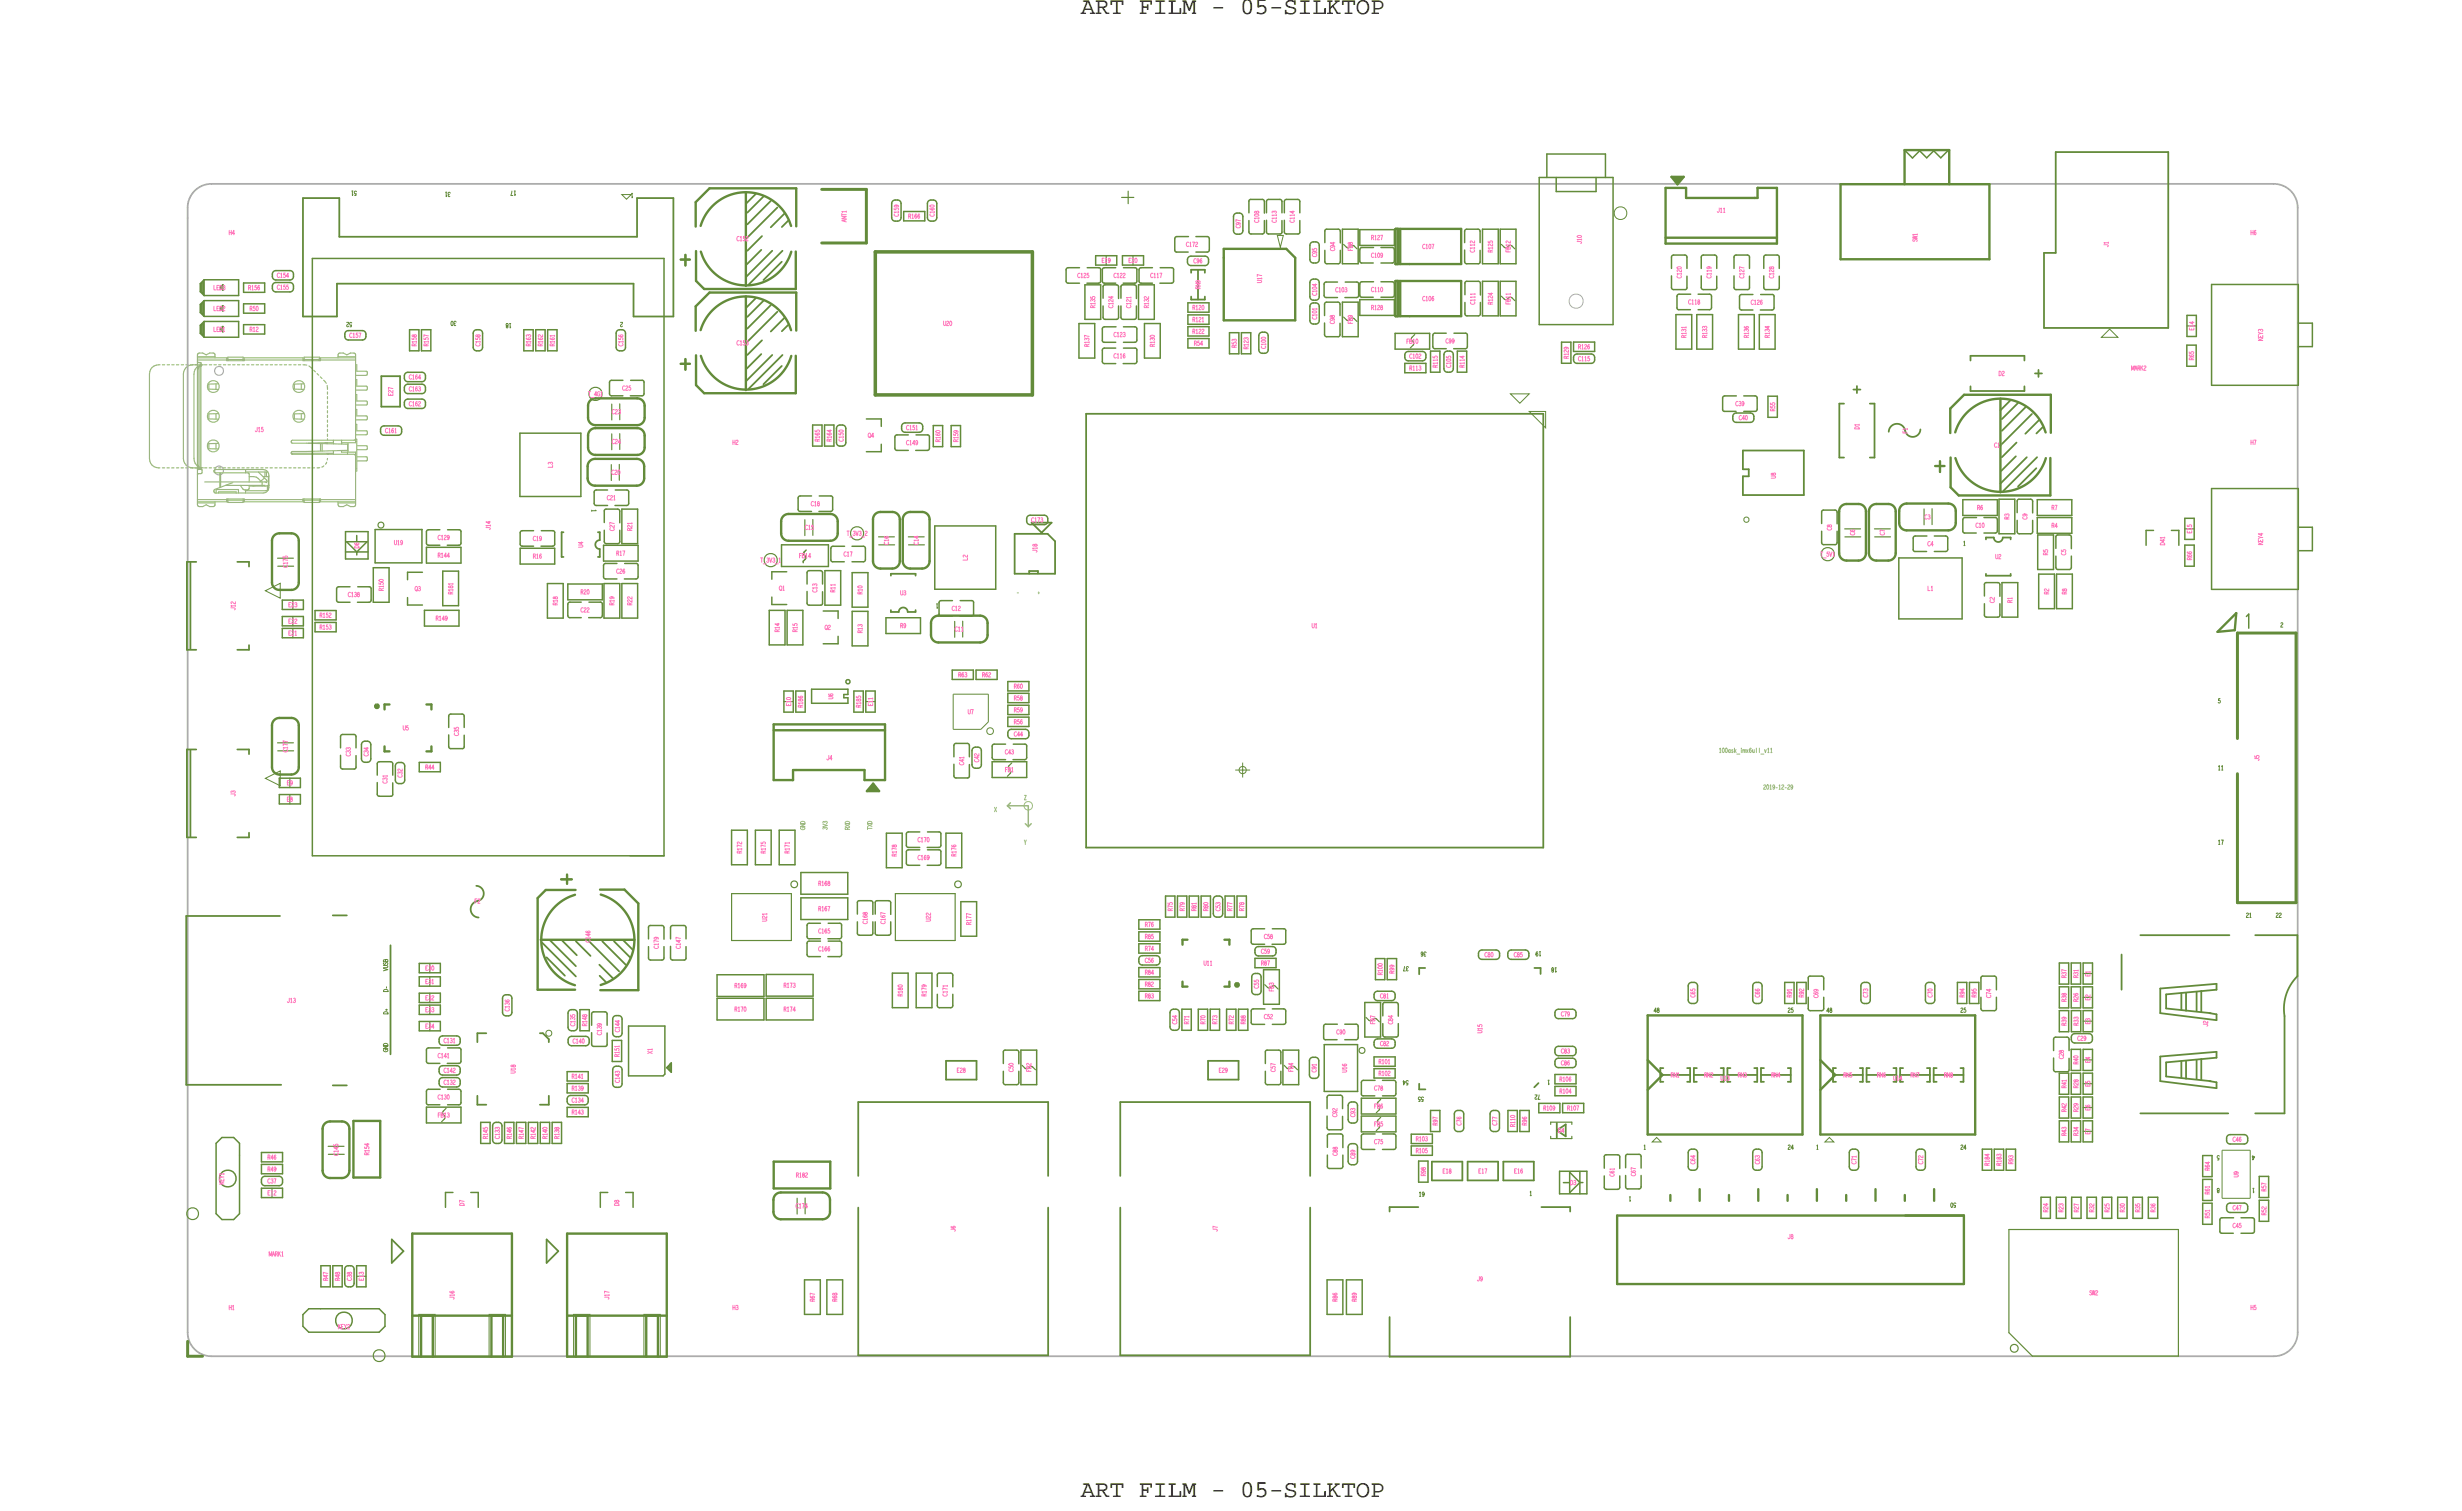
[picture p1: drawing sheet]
<svg xmlns="http://www.w3.org/2000/svg" width="210mm" height="129mm" viewBox="0 0 210 129" stroke-linecap="round" stroke-linejoin="round" font-family="sans-serif">
<defs><g id="words">
<g font-size="2.1">
<text x="92.2" y="1.2">ART FILM - 05-SILKTOP</text>
<text x="92.2" y="127.7">ART FILM - 05-SILKTOP</text>
</g>
<g font-size=".4" fill="#638b3a">
<text x="38.4" y="16.4" transform="rotate(-180 38.4 16.4)">31</text>
<text x="54" y="16.5" transform="rotate(-180 54 16.5)">1</text>
<text x="50.5" y="43.4" transform="rotate(90 50.5 43.4)">1</text>
<text x="167.5" y="46.5">1</text>
<text x="80.1" y="51.5" transform="rotate(-180 80.1 51.5)">1</text>
<text x="189.2" y="65.7">11</text>
<text x="33.1" y="86.5" transform="rotate(-90 33.1 86.5)">D+</text>
<text x="132.2" y="92.1" transform="rotate(-180 132.2 92.1)">1</text>
<text x="130.5" y="102">1</text>
<text x="140.2" y="98">1</text>
<text x="154.9" y="98">1</text>
<text x="192.4" y="101.4" transform="rotate(-180 192.4 101.4)">1</text>
<text x="139.2" y="102.1" transform="rotate(-180 139.2 102.1)">1</text>
</g>
<g font-size=".4" fill="#f7b">
<text x="94" y="22.4">E19</text>
<text x="108.9" y="19" transform="rotate(-90 108.9 19)">C113</text>
<text x="115.4" y="21.4" transform="rotate(-90 115.4 21.4)">FB8</text>
<text x="128.8" y="21.5" transform="rotate(-90 128.8 21.5)">FB12</text>
<text x="146.5" y="18.1">J11</text>
<text x="18.2" y="24.7">LED3</text>
<text x="18.2" y="26.5">LED2</text>
<text x="18.2" y="28.3">LED1</text>
<text x="21.3" y="28.3">R12</text>
<text x="45.3" y="29.5" transform="rotate(-90 45.3 29.5)">R163</text>
<text x="47.3" y="29.5" transform="rotate(-90 47.3 29.5)">R161</text>
<text x="92.9" y="29.6" transform="rotate(-90 92.9 29.6)">R137</text>
<text x="93.4" y="26.3" transform="rotate(-90 93.4 26.3)">R135</text>
<text x="98" y="26.3" transform="rotate(-90 98 26.3)">R132</text>
<text x="98.5" y="29.6" transform="rotate(-90 98.5 29.6)">R130</text>
<text x="101.7" y="27.4">R121</text>
<text x="105.5" y="29.7" transform="rotate(-90 105.5 29.7)">R53</text>
<text x="106.5" y="29.8" transform="rotate(-90 106.5 29.8)">R123</text>
<text x="115.4" y="27.6" transform="rotate(-90 115.4 27.6)">FB9</text>
<text x="120" y="29.3">FB10</text>
<text x="125.8" y="26" transform="rotate(-90 125.8 26)">C111</text>
<text x="128.8" y="26" transform="rotate(-90 128.8 26)">FB11</text>
<text x="143.8" y="28.8" transform="rotate(-90 143.8 28.8)">R131</text>
<text x="145.6" y="28.8" transform="rotate(-90 145.6 28.8)">R133</text>
<text x="149.2" y="28.8" transform="rotate(-90 149.2 28.8)">R136</text>
<text x="150.9" y="28.8" transform="rotate(-90 150.9 28.8)">R134</text>
<text x="187.2" y="28.2" transform="rotate(-90 187.2 28.2)">E14</text>
<text x="193" y="29.1" transform="rotate(-90 193 29.1)">KEY3</text>
<text x="120.2" y="31.6">R113</text>
<text x="122.6" y="31.4" transform="rotate(-90 122.6 31.4)">R115</text>
<text x="124.9" y="31.4" transform="rotate(-90 124.9 31.4)">R114</text>
<text x="181.8" y="31.6">MARK2</text>
<text x="162.7" y="37" transform="rotate(-90 162.7 37)">F1</text>
<text x="45.5" y="47.6">R16</text>
<text x="52.6" y="47.4">R17</text>
<text x="53.9" y="45.3" transform="rotate(-90 53.9 45.3)">R21</text>
<text x="64.9" y="48">T_3V3_1</text>
<text x="68.2" y="47.6">FB14</text>
<text x="171.4" y="44.3" transform="rotate(-90 171.4 44.3)">R3</text>
<text x="187" y="45.5" transform="rotate(-90 187 45.5)">E15</text>
<text x="24.6" y="51.8">E23</text>
<text x="27.3" y="53.7">R153</text>
<text x="35.4" y="50.4">Q3</text>
<text x="38.6" y="50.7" transform="rotate(-90 38.6 50.7)">R181</text>
<text x="47.6" y="51.6" transform="rotate(-90 47.6 51.6)">R18</text>
<text x="52.4" y="51.6" transform="rotate(-90 52.4 51.6)">R19</text>
<text x="66.5" y="50.4">Q1</text>
<text x="66.5" y="53.9" transform="rotate(-90 66.5 53.9)">R14</text>
<text x="68" y="53.9" transform="rotate(-90 68 53.9)">R15</text>
<text x="69.7" y="50.5" transform="rotate(-90 69.7 50.5)">C13</text>
<text x="71.2" y="50.5" transform="rotate(-90 71.2 50.5)">R11</text>
<text x="73.6" y="50.7" transform="rotate(-90 73.6 50.7)">R10</text>
<text x="81.5" y="53.8">C11</text>
<text x="171.6" y="51.4" transform="rotate(-90 171.6 51.4)">R1</text>
<text x="24.6" y="54.2">E21</text>
<text x="73.6" y="54" transform="rotate(-90 73.6 54)">R13</text>
<text x="81.7" y="57.7">R63</text>
<text x="29.9" y="64.5" transform="rotate(-90 29.9 64.5)">C33</text>
<text x="67.5" y="60.2" transform="rotate(-90 67.5 60.2)">E10</text>
<text x="74.4" y="60.2" transform="rotate(-90 74.4 60.2)">E11</text>
<text x="85.7" y="65.8">FB1</text>
<text x="33" y="66.8" transform="rotate(-90 33 66.8)">C31</text>
<text x="67.3" y="72.8" transform="rotate(-90 67.3 72.8)">R171</text>
<text x="102" y="77.7" transform="rotate(-90 102 77.7)">R81</text>
<text x="36.3" y="83.9">E31</text>
<text x="36.3" y="82.8">E30</text>
<text x="102.7" y="82.3">U11</text>
<text x="176.3" y="83.4" transform="rotate(-90 176.3 83.4)">R37</text>
<text x="177.3" y="83.4" transform="rotate(-90 177.3 83.4)">R31</text>
<text x="178.3" y="83.3" transform="rotate(-90 178.3 83.3)">E1</text>
<text x="24.5" y="85.5">J13</text>
<text x="36.3" y="87.7">E34</text>
<text x="36.3" y="86.3">E33</text>
<text x="36.3" y="85.3">E32</text>
<text x="37.8" y="89">C131</text>
<text x="66.8" y="84.2">R173</text>
<text x="97.7" y="85.1">R83</text>
<text x="101.4" y="87.4" transform="rotate(-90 101.4 87.4)">R71</text>
<text x="103.8" y="87.4" transform="rotate(-90 103.8 87.4)">R73</text>
<text x="108.7" y="84.6" transform="rotate(-90 108.7 84.6)">FB3</text>
<text x="117.3" y="87.4" transform="rotate(-90 117.3 87.4)">FB7</text>
<text x="152.8" y="85.1" transform="rotate(-90 152.8 85.1)">R91</text>
<text x="176.3" y="87.5" transform="rotate(-90 176.3 87.5)">R39</text>
<text x="176.3" y="85.5" transform="rotate(-90 176.3 85.5)">R38</text>
<text x="177.3" y="87.5" transform="rotate(-90 177.3 87.5)">R33</text>
<text x="178.3" y="87.4" transform="rotate(-90 178.3 87.4)">E3</text>
<text x="37.3" y="95.3">FB13</text>
<text x="48.8" y="93">R139</text>
<text x="48.8" y="92">R141</text>
<text x="48.8" y="95">R143</text>
<text x="52.8" y="90.2" transform="rotate(-90 52.8 90.2)">R151</text>
<text x="88" y="91.4" transform="rotate(-90 88 91.4)">FB2</text>
<text x="110.3" y="91.4" transform="rotate(-90 110.3 91.4)">FB4</text>
<text x="117.2" y="94.5">FB6</text>
<text x="117.6" y="90.7">R101</text>
<text x="142.5" y="91.9">RN1</text>
<text x="146.8" y="92.1">U13</text>
<text x="148.2" y="91.9">RN3</text>
<text x="161.5" y="92.1">U14</text>
<text x="176.3" y="92.8" transform="rotate(-90 176.3 92.8)">R41</text>
<text x="19.1" y="101" transform="rotate(-90 19.1 101)">KEY1</text>
<text x="22.8" y="101.9">E12</text>
<text x="42.6" y="97.1" transform="rotate(-90 42.6 97.1)">C133</text>
<text x="47.7" y="97.1" transform="rotate(-90 47.7 97.1)">R138</text>
<text x="117.2" y="96.1">FB5</text>
<text x="120.8" y="97.3">R103</text>
<text x="123.1" y="100.1">E18</text>
<text x="126.1" y="100.1">E17</text>
<text x="129.2" y="100.1">E16</text>
<text x="129.2" y="96.1" transform="rotate(-90 129.2 96.1)">R110</text>
<text x="170.7" y="99.4" transform="rotate(-90 170.7 99.4)">R183</text>
<text x="171.7" y="99.3" transform="rotate(-90 171.7 99.3)">R93</text>
<text x="176.3" y="96.9" transform="rotate(-90 176.3 96.9)">R43</text>
<text x="177.3" y="96.9" transform="rotate(-90 177.3 96.9)">R34</text>
<text x="188.5" y="101.9" transform="rotate(-90 188.5 101.9)">R61</text>
<text x="22.9" y="107.1">MARK1</text>
<text x="176" y="103.4" transform="rotate(-90 176 103.4)">R23</text>
<text x="178.6" y="103.4" transform="rotate(-90 178.6 103.4)">R32</text>
<text x="181.2" y="103.4" transform="rotate(-90 181.2 103.4)">R30</text>
<text x="182.5" y="103.4" transform="rotate(-90 182.5 103.4)">R35</text>
<text x="183.9" y="103.4" transform="rotate(-90 183.9 103.4)">R36</text>
<text x="188.5" y="103.9" transform="rotate(-90 188.5 103.9)">R51</text>
<text x="19.5" y="111.7">H1</text>
<text x="31" y="109.2" transform="rotate(-90 31 109.2)">E13</text>
<text x="62.5" y="111.7">H3</text>
</g>
<g font-size=".4" fill="#9dc576">
<text x="86.7" y="50.7">-</text>
<text x="88.5" y="50.7">+</text>
<text x="146.6" y="64.2">100ask_imx6ull_v11</text>
<text x="70.6" y="70.8" transform="rotate(-90 70.6 70.8)">3V3</text>
</g>
</g></defs>
<!-- layer: Board Outline -->
<path d="M87.4 68.5l.3-.1 .3 .1 .1 .2-.1 .3-.3 .1-.3-.1v-.3z" fill="none" stroke="#9dc576" stroke-width=".09"/>
<circle cx="134.5" cy="25.7" r=".6" fill="none" stroke="#acacac" stroke-width=".09"/>
<path d="M85.9 68.7l.3 .3zM85.9 68.7l.3-.2zM85.9 68.7h1.8zM87.5 70.3l.2 .2zM87.7 68.7v1.8zM88 70.3l-.3 .2z" fill="none" stroke="#9dc576" stroke-width=".13"/>
<path d="M18.4 31.4l.3-.1 .3 .1 .1 .2-.1 .3-.3 .1-.3-.1-.1-.3zM18.4 39.9l.3-.1 .3 .1 .1 .2-.1 .3-.3 .1-.3-.1-.1-.3z" fill="none" stroke="#acacac" stroke-width=".1"/>
<g fill="none" stroke="#9dc576" stroke-width=".1">
<path d="M12.7 39.1l.1 .2zM12.7 31.9v7.2zM12.8 31.7l-.1 .2zM12.8 39.3v.2zM12.8 31.5v.2zM12.8 39.5l.2 .2zM13 31.3l-.2 .2zM13 31.3l.1-.1zM13 39.7l.1 .1zM13.1 31.2l.2-.1zM13.1 39.8l.2 .1zM13.3 39.9h.2z"/>
<path d="M13.3 31.1h.2zM13.5 31.1h.2zM13.5 39.9h.1zM13.9 31.1h.1zM13.9 39.9h.1zM14.2 39.9h.2zM14.3 31.1h.2zM14.6 39.9h.2zM14.7 31.1h.2zM15.1 31.1h.1zM15.1 39.9h.1zM15.4 39.9h.2z"/>
<path d="M15.5 31.1h.2zM15.6 39.1l.1 .2zM15.6 31.9v7.2zM15.7 39.3l.1 .2zM15.7 31.7l-.1 .2zM15.8 39.5l.1 .2zM15.8 31.5l-.1 .2zM15.8 39.9h.2zM15.9 31.1h.2zM15.9 39.7l.1 .1zM15.9 31.3l-.1 .2zM15.9 31.3l.1-.1z"/>
<path d="M16 39.8l.2 .1zM16 31.2l.2-.1zM16.2 39.9h.2zM16.2 31.1h.2zM16.3 39.9h.1zM16.4 31.1h.8zM16.4 39.9h.5zM16.5 39.1l.1 .2zM16.5 31.9v7.2zM16.6 39.3v.2zM16.6 31.7l-.1 .2zM16.6 39.5l.2 .2z"/>
<path d="M16.6 31.5v.2zM16.6 39.9h.2zM16.7 31.1h.2zM16.8 39.7l.1 .1zM16.8 31.3l-.2 .2zM16.8 31.3l.1-.1zM16.8 30.7h2.5zM16.8 30.5h2.6zM16.9 31.5h.1M16.9 39.7h.1M16.8 30.9l.3 .1zM16.8 30.4h1.5z"/>
<path d="M16.8 30.3v12.8zM16.8 30.8l.1 .1zM16.9 39.8v.1zM16.9 31.4l-.1 .1zM16.9 30.2l-.1 .1zM16.9 30.9h.1M16.9 39.9v.1zM16.9 31.4h.1M16.9 31.5v8.2zM16.9 39.7v.1zM16.9 31.4v.1zM16.9 30.1v.1z"/>
<path d="M16.9 30.1h.1zM16.9 31.3v.1zM16.9 31.2l.2-.1zM16.9 39.9l.1 .1zM16.9 31.3l.1-.1zM16.9 30.9h.2zM16.9 40h.1zM16.9 39.8l.2 .1zM17 31.3l-.1 .1zM17 31.2h.1zM17 40h.1zM17 31.3l.1-.1z"/>
<path d="M17 30.1h.3zM17 39.9h.2zM17.1 31.2h.1M17.1 40h.1M17.1 31.1h.2zM17.1 31.2v8.8zM17.1 30.9h.1M17.1 30.9l.1 .1zM17.1 39.9h.3zM17.1 31.1h.3zM17.2 31.2h.1M17.2 31v.2z"/>
<path d="M17.3 30.1l.3 .2zM17.4 31.1h.2zM17.4 39.9h.2zM17.6 30.3l.3-.2zM17.7 32.8l.9-.1zM17.7 35.3h.9zM17.7 37.8h.9zM17.7 33.2h.9zM17.7 35.7l.9 .1zM17.7 38.3h.9zM17.8 32.8v.4zM17.8 35.3v.4z"/>
<path d="M17.8 37.8v.5zM17.8 39.9h.2zM17.9 31.1h.2zM17.9 30.1h.3zM18.2 30.1h.1zM18.2 39.9h.2zM18.3 31.1h.2zM18.3 30.1v.1zM18.3 30.2v.1zM18.3 30.3v.2zM18.4 32.8v.4zM18.4 35.3v.5z"/>
<path d="M18.4 37.8v.5zM18.6 31.1h.2zM18.6 39.9h.2zM19 39.9h.2zM19.1 31.1h.2zM19.3 30.7h1.5zM19.3 30.8h1.5zM19.3 30.5v.3zM19.3 30.6h.1zM19.4 30.5h1.3zM19.4 30.5v.3zM19.4 39.9h.2z"/>
<path d="M19.5 31.1h.2zM19.8 31.1h.2zM19.8 39.9h.2zM20.2 39.9h.2zM20.3 31.1h.2zM20.6 39.9h.2zM20.7 31.1h.2zM20.7 30.5h5.2zM20.7 30.6h.1zM20.7 30.5v.3zM20.8 30.7h5zM20.8 30.5v.3z"/>
<path d="M21 31.1h.2zM21 39.9h.2zM21.4 39.9h.2zM21.5 31.1h.2zM21.8 39.9h.2zM21.9 31.1h.2zM22.2 31.1h.2zM22.2 39.9h.2zM22.6 39.9h.2zM22.7 31.1h.2zM23 39.9h.2zM23.1 31.1h.1z"/>
<path d="M23.4 31.1h.2zM23.4 39.9h.2zM23.8 39.9h.2zM23.9 31.1h.2zM24.2 39.9h.2zM24.3 31.1h.1zM24.6 31.1h.2zM24.6 39.9h.2zM24.8 37.7l.1 .1zM24.8 37.6h.1M24.8 38.7h3.6zM24.8 38.7h.1z"/>
<path d="M24.8 38.6h.1M24.9 37.8h.1M24.9 37.6h-.1zM24.9 38.7v.1zM24.9 38.5l-.1 .1zM24.9 37.6h.1M24.9 38.5h.1M24.9 37.6h5.3zM24.9 37.8h1.2zM24.9 38.8h5.3zM24.9 38.5h1.2zM25 32.8l.9-.1z"/>
<path d="M25 35.3h.9zM25 39.9h.2zM25.1 31.1h.2zM25.1 33.2h.8zM25.1 35.7l.8 .1zM25.1 32.8v.4zM25.1 35.3v.4zM25.4 39.9h.2zM25.5 31.1h.1zM25.7 32.8v.4zM25.7 35.3v.5zM25.8 30.7h1.5z"/>
<path d="M25.8 30.8h1.5zM25.8 31.1h.2zM25.8 30.5v.3zM25.8 39.9h.2zM25.8 30.6h.1zM25.9 30.5h1.3zM25.9 30.5v.3zM26 31.1h.2zM26.1 37.8l3.6 .1zM26.1 38.5l3.6-.1zM26.2 39.9h.2zM26.3 37.8h1.4z"/>
<path d="M26.4 31.2l.1 .1zM26.5 31.3l.1 .1zM26.6 39.9h.2zM26.8 31.6l.1 .1zM27 39.9h.1zM27 31.9l.2 .1zM27.1 39.9h.2zM27.2 30.5h3.1zM27.2 30.6h.1zM27.2 30.5v.3zM27.3 32.1l.2 .2zM27.3 30.7h3z"/>
<path d="M27.3 30.5v.3zM27.3 37.8v.7zM27.5 39.8h.1M27.5 37.8v.7zM27.5 39.8l.1-.1zM27.6 32.4l.1 .1zM27.7 32.5l.1 .2zM27.7 37.8h.7zM27.8 39.5v.1zM27.9 37.8h.1M27.9 39.4l-.1 .1zM27.9 32.9v.2z"/>
<path d="M27.9 39.1v.1zM27.9 36.2v.2zM27.9 35.8v.2zM27.9 35.4v.2zM27.9 35v.2zM27.9 34.6v.2zM27.9 34.2v.2zM27.9 33.8v.2zM27.9 33.4v.2zM27.9 33.1v.1zM27.9 37.4v.2zM27.9 37v.2z"/>
<path d="M27.9 36.6v.2zM27.9 38.7h.5zM27.9 38.8h.1M28.4 38.5v.2zM28.4 37.6v.3zM28.4 38.7h.1M28.8 30.4h1.5zM28.8 30.3v.2zM28.9 30.2l-.1 .1zM28.9 30.1v.1zM28.9 30.1h.1zM29 30.1h.3z"/>
<path d="M29.1 37.8h1.2zM29.1 38.4v.2zM29.1 37.6v.3zM29.1 38.6h1.2zM29.3 30.1l.3 .2zM29.6 30.3l.3-.2zM29.6 38.6v.2zM29.7 37.9v.5zM29.7 37.8v.8zM29.9 30.1h.3zM30.2 30.1h.1zM30.2 37.6l.1-.1z"/>
<path d="M30.2 38.8h.1zM30.3 38.8h.1M30.3 30.1v.1zM30.3 30.2v.1zM30.3 37.5h.1M30.3 38.8v.1zM30.3 33.3h.9zM30.3 35.8h.9zM30.3 37.1h.9zM30.3 34.5h.9zM30.3 32h.9zM30.3 30.3v7.5z"/>
<path d="M30.3 37.4v.1zM30.3 37.6h.1zM30.3 39.9h.1zM30.3 38.6v4.5zM30.3 37.5h.1zM30.3 32.4h.1zM30.3 34.9h.1zM30.3 36.2h.1zM30.3 33.7h.1zM30.3 31.1h.1zM30.4 32.4v.5zM30.4 34.9v.6z"/>
<path d="M30.4 36.2v.5zM30.4 33.7v.5zM30.4 31.1v.6zM30.4 37.5v2.7zM30.4 39.3h.8zM30.4 38.4h.8zM30.4 32.9h.8zM30.4 35.5h.8zM30.4 36.7h.8zM30.4 34.2h.8zM30.4 31.7h.8zM30.4 39h.8z"/>
<path d="M30.4 38h.8zM31.2 33.3l.1-.1zM31.2 35.8h.1zM31.2 37.1h.1zM31.2 34.5h.1zM31.2 32h.1zM31.2 39.3h.1zM31.2 38.4l.1-.1zM31.2 32.9l.1 .1zM31.2 35.5h.1zM31.2 36.7l.1 .1zM31.2 34.2h.1z"/>
<path d="M31.2 31.7h.1zM31.2 39h.1zM31.2 38h.1zM31.3 33h.1M31.3 35.5v.1zM31.3 36.8h.1M31.3 34.2v.1zM31.3 31.7v.1zM31.3 39v.1zM31.3 38v.1zM31.3 33v.2zM31.3 35.6v.1z"/>
<path d="M31.3 36.8v.2zM31.3 34.3v.1zM31.3 31.8v.1zM31.3 39.1v.1zM31.3 38.1v.2zM31.3 33.2h.1M31.3 35.7v.1zM31.3 37v.1zM31.3 34.4v.1zM31.3 31.9v.1zM31.3 39.2v.1zM31.3 38.3h.1"/>
<path d="M16.8 42.6h2.5zM16.8 43.1h.1zM16.8 40.1l.4-.1zM16.8 42.8h2.6zM16.8 42.9h1.5zM16.9 43.1v.1zM16.9 40.4h.1M16.9 40.4l-.1 .1zM16.9 43.2h.1zM16.9 40.4h.2zM17 43.2h.3zM17.2 40h.1"/>
<path d="M17.1 40.4h.1zM17.2 40v.1zM17.2 40.1v.2zM17.2 40.3v.1zM17.3 43.2l.3-.1zM17.5 41.1h5.1zM17.6 43.1l.3 .1zM17.9 43.2h.3zM18.2 43.2h.1zM18.2 40.2l.1 .1zM18.2 41.9l.1 .1zM18.2 41.9h.1"/>
<path d="M18.3 41.8v-.1zM18.3 40.1h.1M18.3 43.2v-.1zM18.3 40.3h.1M18.3 40.1l-.1 .1zM18.3 42h.1M18.3 41.8l-.1 .1zM18.3 40.3h.1zM18.3 42l.1 .1zM18.3 40.1l.1-.1zM18.3 41.7l1.6-.5zM18.3 42.8v.3z"/>
<path d="M18.3 43.1h.1M18.4 40.3h2.8zM18.4 42.1h4zM18.4 40h4zM18.4 41.8h1.9zM18.4 41.8v.3zM18.6 42h1.5zM18.6 42v.1zM18.7 40.3v1.3zM18.8 40.3v1.3zM19.2 41.4h3.4zM19.3 42.6h1.5z"/>
<path d="M19.3 42.6v.2zM19.3 42.7h1.5zM19.3 42.7h.1zM19.4 42.9h1.3zM19.4 42.6v.3zM20.1 42v.1zM20.3 41.8v.3zM20.5 41.4l.2 .3zM20.7 41.7l.1 .1zM20.7 42.7h.1zM20.7 42.8h5.2zM20.7 42.6v.3z"/>
<path d="M20.8 41.8h.1M20.8 42.6h5zM20.8 42.6v.2zM20.8 41.8h.3zM20.9 40v.3zM20.9 41.8v.3zM20.9 40.3h1.9zM20.9 41.9h1.7zM21.1 41.8h.1zM21.2 40.3h.1M21.2 40.4h.1M21.2 41.8h.1"/>
<path d="M21.3 40.4v.7zM21.3 41.5h1.3zM21.3 41.4v.3zM21.2 41.7h.1M21.3 40.7h.4zM21.6 41.5l.2-.1zM21.7 40.7h.2zM21.9 40.7l.1 .1zM22 40.8l.2 .2zM22 40.3l.7 .6zM22.2 41.1l.4-.3zM22.4 41.1v.3z"/>
<path d="M22.4 41.4v.1zM22.4 40l.2 .1zM22.4 42.1l.2-.1zM22.4 40.7h.5zM22.6 42h.1zM22.6 40.3v.4zM22.6 40.1h.1zM22.6 41.5l.2-.1zM22.6 41.9l.3-.1zM22.7 41.1h.1M22.7 41.1v.1zM22.7 40.3v.4z"/>
<path d="M22.7 40.9l.1 .1zM22.7 40.1l.1 .2zM22.8 41.1l-.1 .1zM22.8 41v.1zM22.8 41.4h.1zM22.8 41.4v.4zM22.8 40.3l.1 .1zM22.8 41.8l-.1 .2zM22.9 41.4h.1M22.9 41.4v.4zM22.9 40.7v.7zM22.9 40.4v.2z"/>
<path d="M22.9 41.7l-.1 .1zM22.9 40.6v1zM22.9 41.6v.1zM25.8 42.6h1.5zM25.8 42.6v.2zM25.8 42.7h1.5zM25.8 42.7h.1zM25.9 42.9h1.3zM25.9 42.6v.3zM27.2 42.6v.3zM27.2 42.7h.1zM27.2 42.8h3.1z"/>
<path d="M27.3 42.6h3zM27.3 42.6v.2zM28.8 43.1h.1zM28.8 42.8v.3zM28.8 42.9h1.5zM28.9 43.1v.1zM28.9 43.2h.1zM29 43.2h.3zM29.3 43.2l.3-.1zM29.6 43.1l.3 .1zM29.9 43.2h.3zM30.2 43.2h.1z"/>
<path d="M30.3 43.2v-.1zM30.3 43.1h.1M30.3 40.2h.1z"/>
<circle cx="18.2" cy="38" r=".51"/>
<circle cx="18.2" cy="33" r=".5"/>
<circle cx="18.2" cy="35.5" r=".51"/>
<circle cx="25.5" cy="33" r=".5"/>
<circle cx="25.5" cy="35.5" r=".51"/>
</g>
<path d="M16 17.7v.9zM16 18.6v95.1zM18 15.7a2.03 2.03 0 0 0-2 2M18 15.7h176zM194 15.7a2.03 2.03 0 0 1 2 2M196 17.7v96zM16 113.7a2.03 2.03 0 0 0 2 2M18 115.7h176zM196 113.7a2.03 2.03 0 0 1-2 2" fill="none" stroke="#acacac" stroke-width=".15"/>
<!-- layer: Components -->
<g fill="none" stroke="#638b3a" stroke-width=".13">
<path d="M76.1 17.4v1.2zM76.1 18.6l.1 .2 .2 .1M76.4 18.9h.2zM76.4 17.1h.2zM76.4 17.1h-.2l-.1 .3M76.6 17.1l.2 .1 .1 .2M76.9 17.4v1.2zM76.9 18.6l-.1 .2-.2 .1M77.1 18.8h1.8zM77.1 18h1.8zM77.1 18v.8zM78.9 18v.8z"/>
<path d="M79.1 17.4v1.2zM79.1 18.6l.1 .2 .2 .1M79.4 18.9h.2zM79.4 17.1h.2zM79.4 17.1h-.2l-.1 .3M79.6 17.1l.2 .1 .1 .2M79.9 17.4v1.2zM79.9 18.6l-.1 .2-.2 .1M105.2 18.5v1.2zM105.2 19.7l.1 .2 .2 .1M105.5 20h.2zM105.5 18.2h.2z"/>
<path d="M105.5 18.2l-.2 .1-.1 .2M105.7 18.2l.2 .1 .1 .2M106 18.5v1.2zM106 19.7l-.1 .2-.2 .1M106.5 18.8v1zM106.5 17.2v1zM106.5 19.8l.2 .2M106.7 17h1zM106.7 17l-.2 .2M106.7 20h1zM107.7 17l.2 .2M107.9 18.8v1z"/>
<path d="M107.9 17.2v1zM107.9 19.8l-.2 .2M108 17.2v1zM108 18.8v1zM108 19.8l.2 .2M108.2 17h1zM108.2 20h1zM108.2 17l-.2 .2M109.2 17l.2 .2M109.4 17.2v1zM109.4 18.8v1zM109.4 19.8l-.2 .2"/>
<path d="M109.6 17.2v1zM109.6 18.8v1zM109.6 19.8l.1 .2M109.7 20h1zM109.7 17l-.1 .2M109.7 17h1zM110.7 17l.2 .2M110.9 19.8l-.2 .2M110.9 17.2v1zM110.9 18.8v1zM113 19.7v1zM113.2 19.6h1z"/>
<path d="M113.2 19.6l-.2 .1M114.2 19.6l.1 .1M114.3 19.7v1zM114.5 19.6h1.4zM114.5 19.6v2.9zM115.9 19.6v2.9zM116 19.6h2.9zM116 19.6v1.3zM118.9 19.6v1.3zM124.9 19.7v1zM125.1 19.6l-.2 .1M125.1 19.6h1z"/>
<path d="M126.1 19.6l.2 .1M126.3 19.7v1zM126.5 19.6h1.3zM126.5 19.6v2.9zM127.8 19.6v2.9zM128 19.6h1.3zM128 19.6v2.9zM129.3 19.6v2.9zM131.3 15.1v12.6zM131.3 15.1h6.3zM132 13.1v2zM132 13.1h5z"/>
<path d="M132.8 16.3h3.4zM132.8 15.1v1.2zM136.2 15.1v1.2zM137 13.1v2zM137.6 15.1v12.6zM162.5 12.8l.6 .7zM163.2 13.5h.1M163.8 12.9l.6 .6zM163.8 12.9l-.6 .6zM165 12.9l.6 .6zM165 12.9l-.6 .6zM166.2 12.8l-.6 .7z"/>
<path d="M166.3 12.8h.1M17.1 24.2l.3-.3zM17.1 24.2v.7zM17.1 26l.3-.4zM17.1 26v.7zM17.1 27.7l.3-.3zM17.1 27.7v.7zM17.1 24.9l.3 .3zM17.1 26.7l.3 .3zM17.1 28.4l.3 .4zM17.2 24.2v.7zM17.2 26v.6z"/>
<path d="M17.2 27.7v.7zM17.2 24.9l.1 .1zM17.2 26.7l.1 .1zM17.2 28.5l.1 .1zM17.2 24.1v.1zM17.2 24.1v.8zM17.2 25.9v.1zM17.2 25.9v.8zM17.2 27.7h.1M17.2 27.7v.8zM17.3 24v1zM17.3 25.8v1z"/>
<path d="M17.3 27.6v1zM17.4 23.9h3zM17.4 23.9v1.3zM17.4 25.6h3zM17.4 25.6v1.4zM17.4 27.4h3zM17.4 27.4v1.4zM17.4 25.2h3zM17.4 27h3zM17.4 28.8h3zM19 24.3l-.1 .1zM19 24.3v.5z"/>
<path d="M19 24.3l-.2 .2zM19 26.1h-.1zM19 26.1v.4zM19 26.1l-.2 .2zM19 27.9h-.1zM19 27.9v.4zM19 27.9l-.2 .2zM20.4 23.9v1.3zM20.4 25.6v1.4zM20.4 27.4v1.4zM20.8 26.7h1.8zM20.8 24.9h1.8z"/>
<path d="M20.8 28.5h1.8zM20.8 25.9h1.8zM20.8 25.9v.8zM20.8 24.1h1.8zM20.8 24.1v.8zM20.8 27.7h1.8zM20.8 27.7v.8zM22.6 25.9v.8zM22.6 24.1v.8zM22.6 27.7v.8zM23.2 24.4v.2zM23.2 23.4v.2z"/>
<path d="M23.2 24.6l.1 .2 .2 .1M23.2 23.6l.1 .2 .2 .1M23.5 24.1h1.2zM23.5 23.1h1.2zM23.5 24.1l-.2 .1-.1 .2M23.5 23.1l-.2 .1-.1 .2M23.5 24.9h1.2zM23.5 23.9h1.2zM24.7 24.1l.2 .1 .1 .2M24.7 23.1l.2 .1 .1 .2M25 24.4v.2zM25 23.4v.2z"/>
<path d="M25 24.6l-.1 .2-.2 .1M25 23.6l-.1 .2-.2 .1M26.6 22v51zM26.6 22h30zM29.4 28.5v.2zM29.4 28.7l.1 .2 .2 .1M29.7 28.2h1.2zM29.7 28.2l-.2 .1-.1 .2M29.7 29h1.2zM30.9 28.2l.2 .1 .1 .2M31.2 28.5v.2zM31.2 28.7l-.1 .2-.2 .1"/>
<path d="M32.5 36.6v.2zM32.5 36.8v.2l.3 .1M32.8 36.3h1.2zM32.8 36.3l-.2 .1-.1 .2M32.8 37.1h1.2zM34 36.3l.2 .1 .1 .2M34.3 36.6v.2zM34.3 36.8l-.1 .2-.2 .1M34.5 32.1v.2zM34.5 33.1v.2zM34.5 34.3v.2zM34.5 32.3l.1 .2 .2 .1"/>
<path d="M34.5 33.3l.1 .2 .2 .1M34.5 34.5l.1 .2 .2 .1M34.8 31.8h1.2zM34.8 32.8h1.2zM34.8 34h1.2zM34.8 31.8h-.2l-.1 .3M34.8 32.8l-.2 .1-.1 .2M34.8 34l-.2 .1-.1 .2M34.8 32.6h1.2zM34.8 33.6h1.2zM34.8 34.8h1.2zM34.9 29.9h.8z"/>
<path d="M34.9 28.1v1.8zM34.9 28.1h.8zM35.7 28.1v1.8zM36 29.9h.8zM36 28.1v1.8zM36 28.1h.8zM36 31.8h.2l.1 .3M36 32.8l.2 .1 .1 .2M36 34l.2 .1 .1 .2M36.3 32.1v.2zM36.3 33.1v.2zM36.3 34.3v.2z"/>
<path d="M36.3 32.3l-.1 .2-.2 .1M36.3 33.3l-.1 .2-.2 .1M36.3 34.5l-.1 .3h-.2M36.8 28.1v1.8zM40.4 28.4v1.2zM40.4 29.6v.2l.3 .1M40.7 28.1h.2zM40.7 28.1l-.2 .1-.1 .2M40.7 29.9h.2zM40.9 28.1l.2 .1 .1 .2M41.2 28.4v1.2zM41.2 29.6l-.1 .2-.2 .1"/>
<path d="M44.4 36.9h5.2zM44.4 36.9v5.4zM44.7 29.9h.8zM44.7 28.1v1.8zM44.7 28.1h.8zM45.5 28.1v1.8zM45.7 29.9h.8zM45.7 28.1v1.8zM45.7 28.1h.8zM46.5 28.1v1.8zM46.7 29.9h.8zM46.7 28.1v1.8z"/>
<path d="M46.7 28.1h.8zM47.5 28.1v1.8zM49.6 36.9v5.4zM52 32.6v1zM52 33.6l.2 .2M52.2 33.8h.9zM52.2 32.4l-.2 .2M52.2 32.4h.9zM52.6 28.4v1.2zM52.6 29.6v.2l.3 .1M52.9 28.1h.2zM52.9 28.1l-.3 .1v.2"/>
<path d="M52.9 29.9h.2zM53.1 28.1l.2 .1 .1 .2M53.4 28.4v1.2zM53.4 29.6l-.1 .2-.2 .1M53.8 33.8h1zM53.8 32.4h1zM54.8 32.4l.1 .2M54.9 32.6v1zM54.9 33.6l-.1 .2M56.6 22v51zM69.3 38.1h.8zM69.3 36.3h.8z"/>
<path d="M69.3 36.3v1.8zM70.1 36.3v1.8zM70.3 38.1h.8zM70.3 36.3h.8zM70.3 36.3v1.8zM71.1 36.3v1.8zM71.4 36.6v1.2zM71.4 37.8v.2l.3 .1M71.7 36.3h.2zM71.7 36.3h-.3v.3M71.7 38.1h.2zM71.9 36.3h.2l.1 .3"/>
<path d="M72.2 36.6v1.2zM72.2 37.8l-.1 .2-.2 .1M73.9 35.7h1.3zM73.9 38.5h1.3zM75.2 35.7v.7zM75.2 37.9v.6zM76.3 37.3v.9zM76.3 38.2l.2 .2M76.5 37.1h1zM76.5 38.4h1zM76.5 37.1l-.2 .2M76.9 36.4v.2z"/>
<path d="M76.9 36.6l.1 .2 .2 .1M77.2 36.1h1.2zM77.2 36.1l-.2 .1-.1 .2M77.2 36.9h1.2zM78.1 38.4h1zM78.1 37.1h1zM78.4 36.1l.2 .1 .1 .2M78.7 36.4v.2zM78.7 36.6l-.1 .2-.2 .1M79.1 37.1l.2 .1M79.3 37.2v1zM79.3 38.2l-.2 .2"/>
<path d="M79.6 38.1h.8zM79.6 36.3h.8zM79.6 36.3v1.8zM80.4 36.3v1.8zM81.1 38.1h.8zM81.1 36.3h.8zM81.1 36.3v1.8zM81.9 36.3v1.8zM90.9 23v1zM90.9 24l.2 .2M91.1 24.2h1zM91.1 22.8l-.2 .2"/>
<path d="M91.1 22.8h1zM92 30.5h1.4zM92 27.6v2.9zM92 27.6h1.4zM92.5 27.2h1.4zM92.5 24.3v2.9zM92.5 24.3h1.4zM92.7 24.2h1zM92.7 22.8h1zM93.4 27.6v2.9zM93.5 22.6h1.8zM93.5 21.8h1.8z"/>
<path d="M93.5 21.8v.8zM93.7 22.8l.2 .2M93.9 24l-.2 .2M93.9 23v1zM93.9 24.3v2.9zM94 28.1v.9zM94 23v1zM94 29.9v.9zM94 29l.2 .2M94 24l.2 .2M94 30.8l.2 .2M94.1 26.1v1z"/>
<path d="M94.1 24.4v1zM94.1 27.1l.2 .1M94.2 29.2h1zM94.2 22.8h1zM94.2 29.7h1zM94.2 27.9h1zM94.2 24.2h1zM94.2 31h1zM94.2 27.9l-.2 .2M94.2 22.8l-.2 .2M94.2 29.7l-.2 .2M94.3 24.3h.9z"/>
<path d="M94.3 24.3l-.2 .1M94.3 27.2h.9zM95.2 24.3l.2 .2M95.3 21.8v.8zM95.4 26.1v1zM95.4 24.5v1zM95.4 27.1l-.2 .1M95.6 26.1v1zM95.6 24.4v1zM95.6 27.1l.2 .1M95.8 22.6h1.8zM95.8 21.8h1.8z"/>
<path d="M95.8 21.8v.8zM95.8 24.3h1zM95.8 24.3l-.2 .1M95.8 27.2h1zM95.8 24.2h1zM95.8 31h1zM95.8 27.9h1zM95.8 22.8h1zM95.8 29.7h1zM95.8 29.2h1zM96.8 24.3l.1 .2M96.8 27.9l.2 .2"/>
<path d="M96.8 22.8l.2 .2M96.8 29.7l.2 .1M96.9 26.1v1zM96.9 24.5v1zM96.9 27.1l-.1 .1M97 28.1v.9zM97 23v1zM97 29.8v1zM97 29l-.2 .2M97 24l-.2 .2M97 30.8l-.2 .2M97.1 27.2h1.4z"/>
<path d="M97.1 24.3v2.9zM97.1 24.3h1.4zM97.2 23v1zM97.2 24l.1 .2M97.3 24.2h1zM97.3 22.8l-.1 .2M97.3 22.8h1zM97.6 21.8v.8zM97.6 27.6v2.9zM97.6 27.6h1.4zM97.6 30.5h1.4zM98.5 24.3v2.9z"/>
<path d="M98.9 24.2h1zM99 22.8h1zM99 27.6v2.9zM100 22.8l.1 .2M100.1 23v1zM100.1 24l-.2 .2M100.2 20.4v.9zM100.2 21.3l.2 .2M100.4 21.5h1zM100.4 20.2h1zM100.4 20.2l-.2 .2M101.3 22.2v.2z"/>
<path d="M101.3 22.3l.1 .3 .2 .1M101.3 29.7h1.8zM101.3 28.7h1.8zM101.3 27.7h1.8zM101.3 26.6h1.8zM101.3 28.9h1.8zM101.3 28.9v.8zM101.3 27.9h1.8zM101.3 27.9v.8zM101.3 26.9h1.8zM101.3 26.9v.8zM101.3 25.8h1.8z"/>
<path d="M101.3 25.8v.8zM101.6 21.9h1.2zM101.6 21.9h-.2l-.1 .3M101.6 22.7h1.2zM102 21.5h1zM102 20.2h1zM102.8 21.9h.2l.1 .3M103 20.2l.2 .2M103.1 22.2v.2zM103.1 22.4l-.1 .2-.2 .1M103.1 28.9v.8zM103.1 27.9v.8z"/>
<path d="M103.1 26.9v.8zM103.1 25.8v.8zM103.2 20.4v.9zM103.2 21.3l-.2 .2M104.9 30.2h.8zM104.9 28.4h.8zM104.9 28.4v1.8zM105.7 28.4v1.8zM105.9 30.2h.8zM105.9 28.4h.8zM105.9 28.4v1.8zM106.7 28.4v1.8z"/>
<path d="M107.4 28.6v1.2zM107.4 29.8l.1 .2 .2 .1M107.7 28.3h.2zM107.7 30.1h.2zM107.7 28.3l-.2 .1-.1 .2M107.9 28.3l.2 .1 .1 .2M108.2 29.8l-.1 .2-.2 .1M108.2 28.6v1.2zM111.7 20.9v1.2zM111.7 24.1v1.2zM111.7 26.1v1.2zM111.7 22.1l.1 .2 .2 .1"/>
<path d="M111.7 25.3l.1 .2 .2 .1M111.7 27.3l.1 .2 .2 .1M112 22.4h.2zM112 25.6h.2zM112 27.6h.2zM112 20.6h.2zM112 23.8h.2zM112 25.8h.2zM112 20.6l-.2 .1-.1 .2M112 23.8l-.2 .1-.1 .2M112 25.8l-.2 .1-.1 .2M112.2 20.6l.3 .1v.2"/>
<path d="M112.2 23.8l.3 .1v.2M112.2 25.8l.3 .1v.2M112.5 22.1v.2l-.3 .1M112.5 25.3v.2l-.3 .1M112.5 27.3v.3h-.3M112.5 20.9v1.2zM112.5 24.1v1.2zM112.5 26.1v1.2zM113 24.2v1zM113 25.2l.1 .2M113 26v.9zM113 27.6v.9z"/>
<path d="M113 28.5l.2 .2M113 21.4v.9zM113 22.3l.2 .2M113.1 25.4h1zM113.1 24.1l-.1 .1M113.1 24.1h1zM113.2 25.8h.9zM113.2 28.7h1zM113.2 25.8l-.2 .2M113.2 22.5h1zM114.1 25.8l.2 .2M114.3 28.6l-.1 .1"/>
<path d="M114.3 26v.9zM114.3 27.6v1zM114.3 21.4v.9zM114.3 22.3l-.1 .2M114.5 25.8v2.9zM114.5 25.8h1.4zM114.5 28.7h1.4zM114.5 22.5h1.4zM114.7 25.4h1zM114.8 24.1h.9zM115.7 24.1l.2 .1M115.9 25.8v2.9z"/>
<path d="M115.9 25.2l-.2 .2M115.9 24.2v1zM116 25.6h2.9zM116 25.6v1.3zM116 24.2v1zM116 21.3v1zM116 25.2l.2 .2M116 22.3l.2 .1M116 26.9h2.9zM116 20.9h2.9zM116.2 25.4h.9zM116.2 22.4h.9z"/>
<path d="M116.2 24h1zM116.2 21.1h1zM116.2 24l-.2 .2M116.2 21.1l-.2 .2M117.8 24h1zM117.8 21.1h1zM117.8 25.4h1zM117.8 22.4h1zM118.8 24l.1 .2M118.8 21.1l.1 .2M118.9 25.2l-.1 .2M118.9 22.3l-.1 .1"/>
<path d="M118.9 25.6v1.3zM118.9 24.2v1zM118.9 21.3v1zM119 28.4h3zM119 28.4v1.4zM119 29.8h3zM119.8 31.8h1.8zM119.8 31h1.8zM119.8 31v.8zM119.8 30.3v.2zM119.8 30.5l.1 .2 .2 .1M120.1 30h1.2z"/>
<path d="M120.1 30.8h1.2zM120.1 30l-.2 .1-.1 .2M121.3 30l.3 .1v.2M121.6 30.5l-.1 .2-.2 .1M121.6 31v.8zM121.6 30.3v.2zM122 28.4v1.4zM122 31.7h.8zM122 29.9h.8zM122 29.9v1.8zM122.2 28.6v1zM122.2 29.6l.2 .1"/>
<path d="M122.4 28.4h1zM122.4 29.7h1zM122.4 28.4l-.2 .2M122.8 29.9v1.8zM123.2 30.2v1.2zM123.2 31.4l.1 .3h.2M123.5 29.9h.2zM123.5 31.7h.2zM123.5 29.9l-.2 .1-.1 .2M123.7 29.9l.2 .1 .1 .2M124 31.4l-.1 .3h-.2M124 30.2v1.2z"/>
<path d="M124 29.7h1zM124 28.4h1zM124.3 31.7h.8zM124.3 29.9h.8zM124.3 29.9v1.8zM124.9 21.3v1zM124.9 22.3l.2 .2M125 25.8v1zM125 24.1v1zM125 26.8l.1 .1M125 28.4l.2 .2M125.1 29.9v1.8z"/>
<path d="M125.1 22.5h1zM125.1 24l-.1 .1M125.1 24h1zM125.1 26.9h1zM125.2 28.6v1zM125.2 29.6l-.2 .1M126.1 24l.2 .2M126.3 21.4v.9zM126.3 22.3l-.2 .2M126.3 25.8v1zM126.3 24.2v1zM126.3 26.8l-.2 .1"/>
<path d="M126.5 22.5h1.3zM126.5 26.9h1.3zM126.5 24v2.9zM126.5 24h1.3zM127.8 24v2.9zM128 22.5h1.3zM128 26.9h1.3zM128 24v2.9zM128 24h1.3zM129.3 24v2.9zM131.3 27.7h6.3zM133.2 31h.8z"/>
<path d="M133.2 29.2h.8zM133.2 29.2v1.8zM134 29.2v1.8zM134.2 30h1.8zM134.2 29.2h1.8zM134.2 29.2v.8zM134.2 30.5v.2zM134.2 30.7l.1 .2 .2 .1M134.5 30.2h1.2zM134.5 31h1.2zM134.5 30.2l-.2 .1-.1 .2M135.7 30.2l.2 .1 .1 .2"/>
<path d="M136 30.7l-.1 .2-.2 .1M136 29.2v.8zM136 30.5v.2zM142.6 21.9v1zM142.6 23.5v1zM142.6 24.5l.2 .2M142.8 24.7h1zM142.8 21.8l-.2 .1M142.8 21.8h.9zM143 29.8h1.3zM143 26.8v3zM143 26.8h1.3z"/>
<path d="M143.1 25.3v1zM143.1 26.3l.1 .1M143.2 26.4h1zM143.2 25.1h1zM143.2 25.1l-.1 .2M143.7 21.8l.2 .1M143.9 24.5l-.1 .2M143.9 21.9v1zM143.9 23.6v.9zM144.3 26.8v3zM144.7 29.8h1.4zM144.7 26.8v3z"/>
<path d="M144.7 26.8h1.4zM144.9 26.4h.9zM144.9 25.1h.9zM145.1 21.9v1zM145.1 23.5v1zM145.1 24.5l.2 .2M145.3 21.8h1zM145.3 24.7h1zM145.3 21.8l-.2 .1M145.8 25.1l.2 .2M146 25.3v.9zM146 26.2l-.2 .2"/>
<path d="M146.1 26.8v3zM146.3 21.8l.1 .1M146.4 21.9v1zM146.4 23.6v.9zM146.4 24.5l-.1 .2M147 33.9v1zM147 34.9l.1 .2M147.1 35.1h1zM147.1 33.8l-.1 .1M147.1 33.8h1zM147.8 35.5v.2zM147.8 35.7l.1 .2 .2 .1"/>
<path d="M147.9 21.9v1zM147.9 23.5v1zM147.9 24.5l.2 .2M148.1 21.8h1zM148.1 24.7h1zM148.1 21.8l-.2 .1M148.1 35.2h1.2zM148.1 36h1.2zM148.1 35.2l-.2 .1-.1 .2M148.3 26.8v3zM148.3 26.8h1.3zM148.3 29.8h1.3z"/>
<path d="M148.4 25.3v1zM148.4 26.3l.2 .1M148.6 25.1h.9zM148.6 26.4h.9zM148.6 25.1l-.2 .2M148.8 35.1h.9zM148.8 33.8h.9zM149.1 21.8l.1 .1M149.2 21.9v1zM149.2 23.6v.9zM149.2 24.5l-.1 .2M149.3 35.2l.2 .1 .1 .2"/>
<path d="M149.6 35.7l-.1 .2-.2 .1M149.6 35.5v.2zM149.6 26.8v3zM149.7 33.8l.2 .1M149.9 33.9v1zM149.9 34.9l-.2 .2M150.1 29.8h1.3zM150.1 26.8v3zM150.1 26.8h1.3zM150.2 26.4h1zM150.2 25.1h1zM150.5 21.9v1z"/>
<path d="M150.5 23.5v1zM150.5 24.5l.1 .2M150.6 21.8h1zM150.6 24.7h1zM150.6 21.8l-.1 .1M150.8 35.6h.8zM150.8 33.8v1.8zM150.8 33.8h.8zM151.2 25.1l.1 .2M151.3 25.3v1zM151.3 26.3l-.1 .1M151.4 26.8v3z"/>
<path d="M151.6 21.8l.2 .1M151.6 33.8v1.8zM151.8 24.5l-.2 .2M151.8 21.9v1zM151.8 23.6v.9zM186.5 31.2h.8zM186.5 29.4h.8zM186.5 29.4v1.8zM186.6 28.7h.8zM186.6 26.9v1.8zM186.6 26.9h.8zM187.3 29.4v1.8z"/>
<path d="M187.4 26.9v1.8zM188.7 32.9h7.4zM188.7 24.3v8.6zM188.7 24.3h7.4zM196.1 29.6h1.2zM196.1 27.6h1.2zM196.1 24.3v8.6zM197.3 27.6v2zM24.1 52h1.8zM24.1 53.4h1.8zM24.1 54.4h1.8zM24.1 51.2h1.8z"/>
<path d="M24.1 51.2v.8zM24.1 52.6h1.8zM24.1 52.6v.8zM24.1 53.6h1.8zM24.1 53.6v.8zM25.9 51.2v.8zM25.9 52.6v.8zM25.9 53.6v.8zM26.9 53.9h1.8zM26.9 52.9h1.8zM26.9 53.1h1.8zM26.9 53.1v.8z"/>
<path d="M26.9 52.1h1.8zM26.9 52.1v.8zM28.7 53.1v.8zM28.7 52.1v.8zM28.7 50.2v1zM28.7 51.2l.2 .2M28.9 50.1h1zM28.9 51.4h1zM28.9 50.1l-.2 .1M29.5 45.3h1.9zM29.5 45.3v2.4zM29.5 47.7h1.9z"/>
<path d="M29.5 47.1h1.9zM29.6 46.2h.1M29.6 46.2l.8 .9zM29.6 46.2h1.7zM30.4 45.7v.5zM30.4 47.1v.2zM30.4 47.1h.1M30.5 51.4h1zM30.5 50.1h1zM31.3 46.2l-.9 .9zM31.4 45.3v2.4zM31.5 50.1l.2 .1"/>
<path d="M31.7 50.2v1zM31.7 51.2l-.2 .2M31.8 51.4h1.4zM31.8 48.4h1.4zM31.8 48.4v3zM32 45.2h4zM32 48h4zM32 45.2v2.8zM33.2 48.4v3zM34.8 51.6h1.2zM34.8 48.8h1.2zM34.8 48.8v.6z"/>
<path d="M34.8 51v.6zM36 45.2v2.8zM36 45.2h.1M36.2 52.1h3zM36.2 52.1v1.3zM36.2 53.4h3zM36.4 48h2.9zM36.4 46.7h2.9zM36.4 46.7v1.3zM36.4 45.4v.9zM36.4 46.3l.2 .2M36.6 45.2h.9z"/>
<path d="M36.6 46.5h.9zM36.6 45.2l-.2 .2M37.8 51.7h1.3zM37.8 48.7h1.3zM37.8 48.7v3zM38.2 46.5h.9zM38.2 45.2h1zM39.1 48.7v3zM39.2 52.1v1.3zM39.2 45.2l.1 .1M39.3 46.7v1.3zM39.3 45.3v1z"/>
<path d="M39.3 46.3l-.2 .2M44.4 42.3h5.2zM44.4 48.1h2.9zM44.4 46.8h2.9zM44.4 46.8v1.3zM44.4 45.4v1zM44.4 46.4l.2 .2M44.6 45.3h.9zM44.6 46.6h.9zM44.6 45.3l-.2 .1M46.2 46.6h.9zM46.2 45.3h1z"/>
<path d="M46.7 52.7h1.3zM46.7 49.8v2.9zM46.7 49.8h1.3zM47.2 45.3l.1 .1M47.3 46.8v1.3zM47.3 45.4v1zM47.3 46.4l-.2 .2M48 49.8v2.9zM48.4 49.8h3zM48.4 49.8v1.4zM48.4 51.5v1zM48.4 52.5l.2 .2"/>
<path d="M48.4 51.2h3zM48.6 52.7h1zM48.6 51.4l-.2 .1M48.6 51.4h1zM50.2 52.7h1zM50.2 51.4h1zM50.7 42v.9zM50.7 42.9l.2 .2M50.9 41.8h.9zM50.9 43.1h.9zM50.9 41.8l-.2 .2M51.2 51.4l.2 .1"/>
<path d="M51.4 49.8v1.4zM51.4 51.5v1zM51.4 52.5l-.2 .2M51.5 46.5h2.9zM51.5 46.5v1.4zM51.5 48.2v1zM51.5 49.2l.2 .2M51.5 47.9h2.9zM51.5 49.8h1.4zM51.5 49.8v2.9zM51.5 52.7h1.4zM51.5 45.2v1z"/>
<path d="M51.5 43.6v1zM51.5 46.2l.2 .2M51.7 49.4h.9zM51.7 48.1l-.2 .1M51.7 48.1h.9zM51.7 43.4h1zM51.7 43.4l-.2 .2M51.7 46.4h1zM52.5 43.1h1zM52.5 41.8h1zM52.7 43.4l.2 .2M52.9 46.2l-.2 .2"/>
<path d="M52.9 49.8v2.9zM52.9 45.2v1zM52.9 43.6v1zM53 52.7h1.4zM53 46.4h1.4zM53 49.8h1.4zM53 49.8v2.9zM53 43.4h1.4zM53 43.4v3zM53.3 49.4h1zM53.3 48.1h1zM53.5 41.8l.1 .1"/>
<path d="M53.6 41.9v1zM53.6 42.9l-.1 .2M54.3 48.1l.1 .1M54.4 49.8v2.9zM54.4 43.4v3zM54.4 46.5v1.4zM54.4 48.2v1zM54.4 49.2l-.1 .2M65.6 55h1.4zM65.6 52.1v2.9zM65.6 52.1h1.4zM65.8 48.8h1.3z"/>
<path d="M65.8 48.8v.6zM65.8 50.9v.7zM65.8 51.6h1.3zM66.7 46.5h4zM66.7 46.5v1.8zM66.7 48.3h4zM66.9 58.9v1.8zM66.9 58.9h.8zM67 52.1v2.9zM67.1 52.1h1.4zM67.1 52.1v2.9zM67.1 55h1.4z"/>
<path d="M67.7 58.9v1.8zM67.9 58.9v1.8zM67.9 58.9h.8zM68.1 42.5v.9zM68.1 43.4l.2 .2M68.3 43.6h.9zM68.3 42.3l-.2 .2M68.3 42.3h.9zM68.5 52.1v2.9zM68.5 47.9l.2-.2zM68.5 47.9v.1zM68.6 47.1l.2-.2z"/>
<path d="M68.6 47.1v.3M68.7 58.9v1.8zM68.8 48.9v.9zM68.8 50.5v.9zM68.8 51.4l.2 .2M69 51.6h1zM69 48.7l-.2 .2M69 48.7h1zM69.2 58.8h3.1zM69.2 58.8v1.2zM69.2 60h3.1zM69.9 43.6h1z"/>
<path d="M69.9 42.3h1zM70 48.7l.2 .2M70.2 51.5l-.2 .1M70.2 48.9v.9zM70.2 50.5v1zM70.2 52.1h1.3zM70.2 54.9h1.3zM70.4 48.7h1.3zM70.4 48.7v2.9zM70.4 51.6h1.3zM70.7 46.5v1.8zM70.9 46.8v1z"/>
<path d="M70.9 47.8l.1 .1M70.9 42.3l.1 .2M71 42.5v.9zM71 47.9h1zM71 43.4l-.1 .2M71.1 46.6h.9zM71.1 46.6l-.2 .2M71.5 52.1v.7zM71.5 54.3v.6zM71.7 48.7v2.9zM72 59.5h.3zM72 59.2v.3z"/>
<path d="M72 59.2h.3zM72.2 58.1l.1-.1 .2 .1v.1l-.2 .1-.1-.1zM72.3 59.5v.5zM72.3 58.8v.4zM72.7 47.9h.9zM72.7 46.6h.9zM72.7 55.1h1.3zM72.7 51.8h1.3zM72.7 52.1h1.3zM72.7 52.1v3zM72.7 48.8h1.3zM72.7 48.8v3z"/>
<path d="M72.8 58.9v1.8zM72.8 58.9h.8zM73.6 58.9v1.8zM73.6 46.6l.2 .2M73.8 46.8v.9zM73.8 47.7l-.2 .2M73.9 58.9v1.8zM73.9 58.9h.8zM74 52.1v3zM74 48.8v3zM74.7 58.9v1.8zM75.6 54h2.9z"/>
<path d="M75.6 52.7h2.9zM75.6 52.7v1.3zM78.5 52.7v1.3zM79.7 44.9h5.2zM79.7 44.9v5.4zM79.7 50.3h5.2zM80.1 51.4v1zM80.1 52.4l.2 .2M80.3 51.2h.9zM80.3 52.6h.9zM80.3 51.2l-.2 .2M81.2 58h1.8z"/>
<path d="M81.2 57.2h1.8zM81.2 57.2v.8zM81.9 52.6h1zM81.9 51.2h1zM82.9 51.2l.2 .2M83 57.2v.8zM83.1 51.4v1zM83.1 52.4l-.2 .2M83.3 58h1.8zM83.3 57.2h1.8zM83.3 57.2v.8zM84.9 44.9v5.4z"/>
<path d="M85.1 57.2v.8zM86 58.9h1.8zM86 59.9h1.8zM86 58.1h1.8zM86 58.1v.8zM86 59.1h1.8zM86 59.1v.8zM87.6 44.2v.2zM87.6 44.4l.1 .3h.2M87.8 58.1v.8zM87.8 59.1v.8zM87.9 44.7h1.2z"/>
<path d="M87.9 43.9h1.2zM87.9 43.9l-.2 .1-.1 .2M89.1 43.9l.2 .1 .1 .2M89.4 44.2v.2zM89.4 44.4l-.1 .3h-.2M155.4 45.3v1zM155.4 43.7v1zM155.4 46.3l.2 .2M155.5 43.5h1zM155.5 43.5l-.1 .2M155.6 46.5h.9zM156.5 43.5l.2 .2"/>
<path d="M156.7 45.3v1zM156.7 43.7v1zM156.7 46.3l-.2 .2M162 52.8h5.4zM162 47.6h5.4zM162 47.6v5.2zM163.2 45.9v1zM163.2 46.9l.2 .1M163.4 47h1zM163.4 45.7h1zM163.4 45.7l-.2 .2M165 47h1z"/>
<path d="M165 45.7h1zM166 45.7l.2 .2M166.2 45.9v1zM166.2 46.9l-.2 .1M167.4 47.6v5.2zM167.4 42.6h3zM167.4 42.6v1.4zM167.4 44.3v1zM167.4 45.3l.2 .2M167.4 44h3zM167.6 45.5h1zM167.6 44.1h1z"/>
<path d="M167.6 44.1l-.2 .2M169.2 44.1h1zM169.2 45.5h1zM169.3 51.5v1zM169.3 49.8v1zM169.3 52.5l.2 .1M169.4 49.7h1zM169.4 49.7l-.1 .1M169.5 52.6h.9zM170.2 44.1l.2 .2M170.4 42.6v1.4zM170.4 44.3v1z"/>
<path d="M170.4 45.3l-.2 .2M170.4 49.7l.2 .2M170.5 42.6v2.9zM170.5 42.6h1.4zM170.5 45.5h1.4zM170.6 51.5v1zM170.6 49.9v1zM170.6 52.5l-.2 .1M170.8 49.7h1.3zM170.8 49.7v2.9zM170.8 52.6h1.3zM171.9 42.6v2.9z"/>
<path d="M172.1 44.4v1zM172.1 42.7v1zM172.1 45.4l.2 .1M172.1 49.7v2.9zM172.2 42.6h1zM172.2 42.6l-.1 .1M172.3 45.5h.9zM173.2 42.6l.2 .2M173.4 44.4v1zM173.4 42.8v1zM173.4 45.4l-.2 .1M173.8 42.6h2.9z"/>
<path d="M173.8 42.6v1.4zM173.8 44.1h2.9zM173.8 44.1v1.4zM173.8 44h2.9zM173.8 45.5h2.9zM173.8 45.6h1.4zM173.8 45.6v3zM173.8 48.6h1.4zM173.9 51.9h1.4zM173.9 49h1.4zM173.9 49v2.9zM175.2 45.6v3z"/>
<path d="M175.3 49v2.9zM175.4 47.4v1zM175.4 45.8v1zM175.4 48.4l.2 .2M175.4 49v2.9zM175.4 49h1.4zM175.4 51.9h1.4zM175.5 45.6h1zM175.5 45.6l-.1 .2M175.6 48.6h.9zM176.5 45.6l.2 .2M176.7 47.4v1z"/>
<path d="M176.7 45.8v1zM176.7 48.4l-.2 .2M176.7 42.6v1.4zM176.7 44.1v1.4zM176.8 49v2.9zM183.1 45.2h.6zM183.1 45.2v1.3zM185.2 45.2h.7zM185.9 45.2v1.3zM186.4 48.3h.8zM186.4 46h.8zM186.4 46.5v1.8z"/>
<path d="M186.4 46.5h.8zM186.4 44.2v1.8zM186.4 44.2h.8zM187.2 46.5v1.8zM187.2 44.2v1.8zM188.7 50.3h7.4zM188.7 41.7v8.6zM188.7 41.7h7.4zM191.8 52.4l-.2 .2zM191.8 52.4v1.2zM196.1 47h1.2zM196.1 45h1.2z"/>
<path d="M196.1 41.7v8.6zM197.3 45v2zM23.8 67.2h1.8zM23.8 68.6h1.8zM23.8 66.4h1.8zM23.8 66.4v.8zM23.8 67.8h1.8zM23.8 67.8v.8zM25.6 66.4v.8zM25.6 67.8v.8zM26.6 73h30zM29 62.8v1z"/>
<path d="M29 64.4v1zM29 65.4l.2 .2M29.2 65.6h1zM29.2 62.6l-.2 .2M29.2 62.6h1zM30.2 62.6l.2 .2M30.4 65.4l-.2 .2M30.4 62.8v1zM30.4 64.5v.9zM30.8 63.5v1.2zM30.8 64.7l.1 .2 .2 .1M31.1 63.2h.2z"/>
<path d="M31.1 63.2l-.2 .1-.1 .2M31.1 65h.2zM31.3 63.2l.2 .1 .1 .2M31.6 63.5v1.2zM31.6 64.7l-.1 .2-.2 .1M32.2 65.2v.9zM32.2 66.8v.9zM32.2 67.7l.2 .2M32.4 67.9h1zM32.4 65l-.2 .2M32.4 65h.9zM33.3 65l.2 .2"/>
<path d="M33.5 65.2v.9zM33.5 66.8v1zM33.5 67.8l-.1 .1M33.7 65.3v1.2zM33.7 66.5l.1 .2 .2 .1M34 65h.2zM34 65l-.2 .1-.1 .2M34 66.8h.2zM34.2 65l.2 .1 .1 .2M34.5 65.3v1.2zM34.5 66.5l-.1 .3h-.2M35.8 65.8h1.8z"/>
<path d="M35.8 65h1.8zM35.8 65v.8zM37.6 65v.8zM38.3 61.1v1zM38.3 62.7v1zM38.3 63.7l.2 .2M38.5 60.9h.9zM38.5 63.9h.9zM38.5 60.9l-.2 .2M39.4 60.9l.2 .2M39.6 61.1v1zM39.6 62.7v1z"/>
<path d="M39.6 63.7l-.2 .2M53.7 73h2.9zM55.3 79.1v1zM55.5 78.9h1zM55.5 78.9l-.2 .2M56.5 78.9l.1 .2M56.6 79.1v1zM57.2 79.1v1zM57.4 78.9h.9zM57.4 78.9l-.2 .2M58.3 78.9l.2 .2M58.5 79.1v1z"/>
<path d="M62.4 73.8h1.4zM62.4 70.8h1.4zM62.4 70.8v3zM63.8 70.8v3zM64.4 70.8v3zM64.4 70.8h1.4zM64.4 73.8h1.4zM65.8 70.8v3zM66.5 73.8h1.3zM66.5 70.8h1.3zM66.5 70.8v3zM66.9 60.7h.8z"/>
<path d="M67.8 70.8v3zM67.9 60.7h.8zM68.3 74.4h4zM68.3 76.6h4zM68.3 76.3h4zM68.3 74.4v1.9zM68.3 78.4h4zM68.3 76.6v1.8zM68.8 78.9v1zM68.8 79.9l.2 .2M69 78.8l-.2 .1M69 78.8h1z"/>
<path d="M70.7 78.8h.9zM71.6 78.8l.2 .1M71.8 79.9l-.2 .2M71.8 78.9v1zM72.3 74.4v1.9zM72.3 76.6v1.8zM72.8 60.7h.8zM73.1 78.6v1zM73.1 77v1zM73.1 79.6l.2 .2M73.3 76.8h1zM73.3 76.8l-.2 .2"/>
<path d="M73.3 79.8h1zM73.9 60.7h.8zM74.3 76.8l.2 .2M74.5 78.6v1zM74.5 77v1zM74.5 79.6l-.2 .2M74.7 78.6v1zM74.7 77v1zM74.7 79.6l.1 .2M74.8 76.8h1zM74.8 76.8l-.1 .2M74.8 79.8h1z"/>
<path d="M75.6 74h1.4zM75.6 71.1h1.4zM75.6 71.1v2.9zM75.8 76.8l.2 .2M76 78.6v1zM76 77v1zM76 79.6l-.2 .2M77 71.1v2.9zM77.3 71.1v1zM77.3 72.7v.9zM77.3 72.1l.2 .2M77.3 73.6l.2 .2"/>
<path d="M77.5 72.3h1zM77.5 73.8h1zM77.5 71l-.2 .1M77.5 72.5l-.2 .2M77.5 71h1zM77.5 72.5h1zM79.1 72.3h1zM79.1 73.8h1zM79.1 71h1zM79.1 72.5h1zM80.1 71l.2 .1M80.1 72.5l.2 .1"/>
<path d="M80.3 71.1v1zM80.3 72.6v1zM80.3 72.1l-.2 .2M80.3 73.6l-.2 .2M80.7 74h1.3zM80.7 71.1h1.3zM80.7 71.1v2.9zM81.4 63.6v1zM81.4 65.2v1zM81.4 66.2l.2 .2M81.6 63.4h.9zM81.6 66.4h.9z"/>
<path d="M81.6 63.4l-.2 .2M82 79.9h1.3zM82 76.9v3zM82 76.9h1.3zM82 71.1v2.9zM82.5 63.4l.2 .2M82.7 63.6v1zM82.7 65.2v1zM82.7 66.2l-.2 .2M82.9 64v1.2zM82.9 65.2l.1 .2 .2 .1M83.2 63.7h.2z"/>
<path d="M83.2 63.7l-.2 .1-.1 .2M83.2 65.5h.2zM83.3 76.9v3zM83.4 63.7l.2 .1 .1 .2M83.7 64v1.2zM83.7 65.2l-.1 .2-.2 .1M84.6 66.3h3zM84.6 65h3zM84.6 65v1.3zM84.6 63.7v.9zM84.6 64.6l.2 .2M84.8 63.5h1z"/>
<path d="M84.8 64.8h1zM84.8 63.5l-.2 .2M86 61h1.8zM86 62h1.8zM86 60.2h1.8zM86 60.2v.8zM86 61.2h1.8zM86 61.2v.8zM86 62.5v.2zM86 62.7l.1 .2 .2 .1M86.3 62.2h1.2zM86.3 62.2l-.2 .1-.1 .2"/>
<path d="M86.3 63h1.2zM86.4 64.8h1zM86.4 63.5h1zM87.4 63.5l.2 .1M87.5 62.2l.2 .1 .1 .2M87.6 65v1.3zM87.6 63.6v1zM87.6 64.6l-.2 .2M87.8 60.2v.8zM87.8 61.2v.8zM87.8 62.5v.2zM87.8 62.7l-.1 .2-.2 .1"/>
<path d="M97.1 79.3h1.8zM97.1 79.5h1.8zM97.1 79.5v.8zM97.1 78.5h1.8zM97.1 78.5v.8zM98.9 79.5v.8zM98.9 78.5v.8zM99.4 78.2h.8zM99.4 76.4v1.8zM99.4 76.4h.8zM100.2 76.4v1.8zM100.4 78.2h.8z"/>
<path d="M100.4 76.4v1.8zM100.4 76.4h.8zM101.2 76.4v1.8zM101.4 78.2h.8zM101.4 76.4v1.8zM101.4 76.4h.8zM102.2 76.4v1.8zM102.5 78.2h.8zM102.5 76.4v1.8zM102.5 76.4h.8zM103.3 76.4v1.8zM103.5 76.7v1.2z"/>
<path d="M103.5 77.9l.1 .2 .2 .1M103.8 76.4h.2zM103.8 76.4l-.2 .1-.1 .2M103.8 78.2h.2zM104 76.4l.2 .1 .1 .2M104.3 76.7v1.2zM104.3 77.9l-.1 .2-.2 .1M104.5 78.2h.8zM104.5 76.4v1.8zM104.5 76.4h.8zM105.3 76.4v1.8zM105.5 78.2h.8z"/>
<path d="M105.5 76.4v1.8zM105.5 76.4h.8zM106.3 76.4v1.8zM106.7 79.4v1zM106.9 79.2h1zM106.9 79.2l-.2 .2M108.5 79.2h1zM109.5 79.2l.2 .2M109.7 79.4v1zM18.4 97.5v6zM18.9 97h1zM18.9 97l-.5 .5z"/>
<path d="M19.9 97l.5 .5zM20.4 98.5v5zM20.4 97.5v1zM22.3 99.1h1.8zM22.3 99.3h1.8zM22.3 99.3v.8zM22.3 98.3h1.8zM22.3 98.3v.8zM24.1 99.3v.8zM24.1 98.3v.8zM35.8 87.9h1.8zM35.8 86.5h1.8z"/>
<path d="M35.8 85.5h1.8zM35.8 84.1h1.8zM35.8 83h1.8zM35.8 87.1h1.8zM35.8 87.1v.8zM35.8 85.7h1.8zM35.8 85.7v.8zM35.8 84.7h1.8zM35.8 84.7v.8zM35.8 83.3h1.8zM35.8 83.3v.8zM35.8 82.2h1.8z"/>
<path d="M35.8 82.2v.8zM36.4 95.8h2.9zM36.4 94.4h2.9zM36.4 94.4v1.4zM36.4 89.6v.9zM36.4 93.1v1zM36.4 90.5l.2 .2M36.4 94.1l.1 .1M36.5 94.2h1zM36.6 89.4h.9zM36.6 92.9h.9zM36.6 90.7h.9z"/>
<path d="M36.6 89.4l-.2 .2M36.6 92.9l-.2 .2M37.5 91.2v.2zM37.5 92.2v.2zM37.5 88.7v.2zM37.5 91.4v.2l.3 .1M37.5 92.4v.2l.3 .1M37.5 88.9v.2l.3 .1M37.6 87.1v.8zM37.6 85.7v.8zM37.6 84.7v.8zM37.6 83.3v.8z"/>
<path d="M37.6 82.2v.8zM37.8 90.9h1.2zM37.8 91.9h1.2zM37.8 88.4h1.2zM37.8 90.9l-.3 .1v.2M37.8 91.9l-.3 .1v.2M37.8 88.4h-.3v.3M37.8 91.7h1.2zM37.8 92.7h1.2zM37.8 89.2h1.2zM38.2 90.7h.9zM38.2 92.9h.9z"/>
<path d="M38.2 89.4h1zM38.2 94.2h.9zM39 90.9l.2 .1 .1 .2M39 91.9l.2 .1 .1 .2M39 88.4l.2 .1 .1 .2M39.1 92.9l.2 .2M39.2 89.4l.1 .1M39.3 91.2v.2zM39.3 92.2v.2zM39.3 88.7v.2zM39.3 91.4l-.1 .2-.2 .1M39.3 92.4l-.1 .2-.2 .1"/>
<path d="M39.3 88.9l-.1 .2-.2 .1M39.3 94.4v1.4zM39.3 89.5v1zM39.3 93.1v1zM39.3 90.5l-.2 .2M39.3 94.1l-.2 .1M41 97.5h.8zM41 95.7h.8zM41 95.7v1.8zM41.8 95.7v1.8zM42 96v1.2zM42 97.2l.1 .2 .2 .1"/>
<path d="M42.3 95.7h.2zM42.3 95.7l-.2 .1-.1 .2M42.3 97.5h.2zM42.5 95.7l.2 .1 .1 .2M42.8 96v1.2zM42.8 97.2l-.1 .3h-.2M42.9 85.2v1.2zM42.9 86.4l.1 .2 .2 .1M43 97.5h.8zM43 95.7h.8zM43 95.7v1.8zM43.2 84.9h.2z"/>
<path d="M43.2 84.9h-.2l-.1 .3M43.2 86.7h.2zM43.4 84.9h.2l.1 .3M43.7 85.2v1.2zM43.7 86.4l-.1 .2-.2 .1M43.8 95.7v1.8zM44.1 97.5h.8zM44.1 95.7h.8zM44.1 95.7v1.8zM44.9 95.7v1.8zM45.1 97.5h.8zM45.1 95.7h.8z"/>
<path d="M45.1 95.7v1.8zM45.9 95.7v1.8zM46.1 97.5h.8zM46.1 95.7v1.8zM46.1 95.7h.8zM46.9 95.7v1.8zM47.1 97.5h.8zM47.1 95.7v1.8zM47.1 95.7h.8zM47.9 95.7v1.8zM48.4 95.3h1.8zM48.4 92.2h1.8z"/>
<path d="M48.4 93.2h1.8zM48.4 94.5h1.8zM48.4 94.5v.8zM48.4 91.4h1.8zM48.4 91.4v.8zM48.4 92.4h1.8zM48.4 92.4v.8zM48.4 93.7v.2zM48.4 93.9l.1 .2 .2 .1M48.5 86.4v1.2zM48.5 87.6v.2l.3 .1M48.5 88.7v.2z"/>
<path d="M48.5 88.9l.1 .2 .2 .1M48.7 94.2h1.2zM48.7 93.4h1.2zM48.7 93.4l-.2 .1-.1 .2M48.8 87.9h.2zM48.8 86.1h.2zM48.8 86.1l-.3 .1v.2M48.8 88.4h1.2zM48.8 88.4l-.2 .1-.1 .2M48.8 89.2h1.2zM49 86.1l.2 .1 .1 .2M49.3 86.4v1.2z"/>
<path d="M49.3 87.6l-.1 .2-.2 .1M49.5 87.9h.8zM49.5 86.1v1.8zM49.5 86.1h.8zM49.9 93.4l.2 .1 .1 .2M50 88.4l.2 .1 .1 .2M50.2 94.5v.8zM50.2 91.4v.8zM50.2 92.4v.8zM50.2 93.7v.2zM50.2 93.9l-.1 .3h-.2M50.3 88.7v.2z"/>
<path d="M50.3 88.9l-.1 .2-.2 .1M50.3 86.1v1.8zM50.5 86.5v1zM50.5 88.1v1zM50.5 89.1l.1 .2M50.6 86.3h1zM50.6 89.3h1zM50.6 86.3l-.1 .2M51.6 86.3l.2 .2M51.8 86.5v1zM51.8 88.1v1zM51.8 89.1l-.2 .2"/>
<path d="M52.2 90.5h.8zM52.2 88.7h.8zM52.2 88.7v1.8zM52.3 86.9v1.2zM52.3 91.2v1.2zM52.3 88.1l.1 .2 .2 .1M52.3 92.4l.1 .3h.2M52.6 86.6h.2zM52.6 90.9h.2zM52.6 86.6l-.2 .1-.1 .2M52.6 90.9l-.2 .1-.1 .2M52.6 88.4h.2z"/>
<path d="M52.6 92.7h.2zM52.8 86.6l.2 .1 .1 .2M52.8 90.9l.2 .1 .1 .2M53 88.7v1.8zM53.1 86.9v1.2zM53.1 91.2v1.2zM53.1 88.1l-.1 .2-.2 .1M53.1 92.4l-.1 .3h-.2M53.6 87.5v4.3zM53.6 87.5h3.1zM53.6 91.8h3zM55.3 80.7v1z"/>
<path d="M55.3 81.7l.2 .2M55.5 81.9h1zM56.6 80.7v1zM56.6 81.7l-.1 .2M56.7 91.6l-.1 .2zM56.7 87.5v4.1zM56.9 91.1l.4 .4zM57 91h.1M57.1 90.9l-.1 .1zM57.1 90.9v.3zM57.1 91.2l.1 .1zM57.2 90.8v.5z"/>
<path d="M57.2 80.7v1zM57.2 81.7l.2 .2M57.3 90.7l-.1 .1zM57.3 90.7v.8zM57.3 90.7l-.4 .4zM57.4 81.9h1zM58.5 80.7v1zM58.5 81.7l-.1 .2M61.2 85.2h4zM61.2 83.1h4zM61.2 85.2v1.8zM61.2 87h4z"/>
<path d="M61.2 85h4zM61.2 83.1v1.9zM65.2 85.2v1.8zM65.2 83.1v1.9zM65.4 85.2h4zM65.4 83.1h4zM65.4 85.2v1.8zM65.4 87h4zM65.4 83.1v1.9zM65.4 85h4zM68.8 80.5v.9zM68.8 81.4l.2 .2"/>
<path d="M69 81.6h1zM69 80.1h1zM69 80.3l-.2 .2M69 80.3h1zM69.4 85.2v1.8zM69.4 83.1v1.9zM70.6 81.6h1zM70.6 80.1h1zM70.7 80.3h.9zM71.6 80.3l.2 .1M71.8 81.4l-.2 .2M71.8 80.4v1z"/>
<path d="M76.1 86h1.4zM76.1 83v3zM76.1 83h1.4zM77.5 83v3zM78.2 86h1.3zM78.2 83v3zM78.2 83h1.3zM79.5 83v3zM80 84.8v1zM80 83.2v1zM80 85.8l.1 .2M80.1 83l-.1 .2"/>
<path d="M80.1 83h1zM80.1 86h1zM81.1 83l.2 .2M81.3 84.8v1zM81.3 83.2v1zM81.3 85.8l-.2 .2M85.6 91.4v.9zM85.6 89.7v1zM85.6 92.3l.2 .2M85.7 89.6h1zM85.7 89.6l-.1 .1M85.8 92.5h.9z"/>
<path d="M86.7 89.6l.2 .2M86.9 92.3l-.2 .2M86.9 91.4v.9zM86.9 89.8v.9zM87.1 92.5h1.3zM87.1 89.6h1.3zM87.1 89.6v2.9zM88.4 89.6v2.9zM97.1 80.3h1.8zM97.1 83.3h1.8zM97.1 85.4h1.8zM97.1 84.3h1.8z"/>
<path d="M97.1 81.3h1.8zM97.1 82.5h1.8zM97.1 82.5v.8zM97.1 84.6h1.8zM97.1 84.6v.8zM97.1 83.5h1.8zM97.1 83.5v.8zM97.1 80.5h1.8zM97.1 80.5v.8zM97.1 81.8v.2zM97.1 82l.1 .2 .2 .1M97.4 81.5h1.2z"/>
<path d="M97.4 81.5l-.2 .1-.1 .2M97.4 82.3h1.2zM98.6 81.5l.3 .1v.2M98.9 82.5v.8zM98.9 84.6v.8zM98.9 83.5v.8zM98.9 80.5v.8zM98.9 81.8v.2zM98.9 82v.2l-.3 .1M99.8 86.4v1.2zM99.8 87.6l.1 .2 .2 .1M100.1 86.1h.2z"/>
<path d="M100.1 86.1l-.2 .1-.1 .2M100.1 87.9h.2zM100.3 86.1l.2 .1 .1 .2M100.6 86.4v1.2zM100.6 87.6l-.1 .2-.2 .1M100.8 87.9h.8zM100.8 86.1h.8zM100.8 86.1v1.8zM101.6 86.1v1.8zM102.2 87.9h.8zM102.2 86.1h.8zM102.2 86.1v1.8z"/>
<path d="M103 86.1v1.8zM103.2 87.9h.8zM103.2 86.1h.8zM103.2 86.1v1.8zM104 86.1v1.8zM104.6 87.9h.8zM104.6 86.1h.8zM104.6 86.1v1.8zM105.4 86.1v1.8zM105.6 87.9h.9zM105.7 86.1h.8zM105.7 86.1v1.8z"/>
<path d="M106.5 86.1v1.8zM106.7 86.2v1zM106.7 80.4l.2 .1M106.7 87.2l.2 .2M106.8 83.3v1.2zM106.8 84.5l.1 .2 .2 .1M106.9 87.4h1zM106.9 86.1h1zM106.9 80.5h1zM106.9 86.1l-.2 .1M107.1 82.5h1.8zM107.1 81.7h1.8z"/>
<path d="M107.1 81.7v.8zM107.1 81v.2zM107.1 81.2v.2l.3 .1M107.1 83h.2zM107.1 84.8h.2zM107.1 83l-.2 .1-.1 .2M107.3 83l.2 .1 .1 .2M107.4 80.7h1.2zM107.4 81.5h1.2zM107.4 80.7l-.3 .1v.2M107.6 84.5l-.1 .2-.2 .1M107.6 83.3v1.2z"/>
<path d="M107.8 82.7v3zM107.8 82.7h1.3zM107.8 85.7h1.3zM107.9 91.4v.9zM107.9 89.7v1zM107.9 92.3l.2 .2M108.1 89.6h1zM108.1 89.6l-.2 .1M108.1 92.5h1zM108.5 80.5h1zM108.5 86.1h1zM108.5 87.4h1z"/>
<path d="M108.6 80.7l.2 .1 .1 .2M108.9 81.2l-.1 .3h-.2M108.9 81.7v.8zM108.9 81v.2zM109.1 89.6l.2 .2M109.1 82.7v3zM109.3 91.4v.9zM109.3 89.8v.9zM109.3 92.3l-.2 .2M109.4 92.5h1.4zM109.4 89.6h1.4zM109.4 89.6v2.9z"/>
<path d="M109.5 86.1l.2 .1M109.7 86.2v1zM109.7 80.4l-.2 .1M109.7 87.2l-.2 .2M110.8 89.6v2.9zM111.7 90.5v1.2zM111.7 91.7l.1 .2 .2 .1M112 90.2h.2zM112 92h.2zM112 90.2l-.2 .1-.1 .2M112.2 90.2l.2 .1 .1 .2M112.5 91.7l-.1 .2-.2 .1"/>
<path d="M112.5 90.5v1.2zM112.9 87.5v1zM112.9 88.5l.2 .2M113 93.1h2.8zM113 89.1v4zM113 89.1h2.8zM113.1 88.7h1zM113.1 87.4h1zM113.1 87.4l-.2 .1M113.2 93.6v1zM113.2 95.2v1zM113.2 96.2l.2 .2"/>
<path d="M113.2 98.5v1zM113.2 96.9v1zM113.2 99.5l.2 .2M113.4 93.4h1zM113.4 96.7h1zM113.4 96.4h1zM113.4 93.4l-.2 .2M113.4 96.7l-.2 .2M113.4 99.7h1zM114.4 93.4l.1 .2M114.4 96.7l.2 .2M114.5 96.2l-.1 .2"/>
<path d="M114.5 93.6v1zM114.5 95.2v1zM114.6 98.5v1zM114.6 96.9v1zM114.6 99.5l-.2 .2M114.7 88.7h1zM114.7 87.4h1zM115 94.3v1.2zM115 97.9v1.2zM115 95.5l.1 .2 .2 .1M115 99.1l.1 .2 .2 .1M115.3 95.8h.2z"/>
<path d="M115.3 99.4h.2zM115.3 94h.2zM115.3 97.6h.2zM115.3 94l-.2 .1-.1 .2M115.3 97.6h-.2l-.1 .3M115.5 94l.2 .1 .1 .2M115.5 97.6h.2l.1 .3M115.7 87.4l.2 .1M115.8 95.5l-.1 .2-.2 .1M115.8 99.1l-.1 .2-.2 .1M115.8 94.3v1.2zM115.8 97.9v1.2z"/>
<path d="M115.8 93.1h.1M115.8 89.1v4zM115.9 87.5v1zM115.9 88.5l-.2 .2M116.1 95h3zM116.1 96.5h3zM116.1 93.7h3zM116.1 93.7v1.3zM116.1 95.2h3zM116.1 95.2v1.3zM116.1 92.3v1zM116.1 96.9v1z"/>
<path d="M116.1 93.3l.2 .2M116.1 97.9l.2 .1M116.3 93.5h1zM116.3 98h1zM116.3 92.2h1zM116.3 96.7h1zM116.3 92.2l-.2 .1M116.3 96.7l-.2 .2M116.4 85.5v3zM116.4 85.5h1.4zM116.4 88.5h1.4zM117.2 92h1.8z"/>
<path d="M117.2 91h1.8zM117.2 91.2h1.8zM117.2 91.2v.8zM117.2 90.2h1.8zM117.2 90.2v.8zM117.2 88.9v.2zM117.2 84.9v.2zM117.2 89.1l.1 .2 .2 .1M117.2 85.1l.1 .2 .2 .1M117.3 83.6h.8zM117.3 81.8v1.8zM117.3 81.8h.8z"/>
<path d="M117.5 88.6h1.2zM117.5 84.6h1.2zM117.5 89.4h1.2zM117.5 85.4h1.2zM117.5 88.6l-.2 .1-.1 .2M117.5 84.6h-.2l-.1 .3M117.8 85.5v3zM117.9 92.2h1zM117.9 96.7h1zM117.9 93.5h1zM117.9 98h1zM118 87.3v1z"/>
<path d="M118 85.7v1zM118 88.3l.1 .2M118.1 85.5h1zM118.1 85.5l-.1 .2M118.1 81.8v1.8zM118.1 88.5h1zM118.3 83.6h.8zM118.3 81.8v1.8zM118.3 81.8h.8zM118.7 88.6l.2 .1 .1 .2M118.7 84.6h.2l.1 .3M118.9 92.2l.2 .1"/>
<path d="M118.9 96.7l.2 .2M119 89.1l-.1 .2-.2 .1M119 85.1l-.1 .2-.2 .1M119 91.2v.8zM119 90.2v.8zM119 88.9v.2zM119 84.9v.2zM119.1 93.7v1.3zM119.1 95.2v1.3zM119.1 92.3v1zM119.1 96.9v1zM119.1 93.3l-.2 .2"/>
<path d="M119.1 97.9l-.2 .1M119.1 85.5l.2 .2M119.1 81.8v1.8zM119.3 87.3v1zM119.3 85.7v1zM119.3 88.3l-.2 .2M120.4 98.5h1.8zM120.4 97.5h1.8zM120.4 97.7h1.8zM120.4 97.7v.8zM120.4 96.7h1.8zM120.4 96.7v.8z"/>
<path d="M121 99v1.8zM121 99h.8zM121.8 99v1.8zM122 96.5h.8zM122 94.7v1.8zM122 94.7h.8zM122.2 97.7v.8zM122.2 96.7v.8zM122.8 94.7v1.8zM124.1 95v1.2zM124.1 96.2l.1 .2 .2 .1M124.4 94.7h.2z"/>
<path d="M124.4 96.5h.2zM124.4 94.7l-.2 .1-.1 .2M124.6 94.7l.2 .1 .1 .2M124.9 96.2l-.1 .2-.2 .1M124.9 95v1.2zM126.1 81.3v.2zM126.1 81.5l.1 .2 .2 .1M126.4 81h1.2zM126.4 81.8h1.2zM126.4 81l-.2 .1-.1 .2M127.1 95v1.2zM127.1 96.2l.1 .2 .2 .1"/>
<path d="M127.4 96.5h.2zM127.4 94.7h.2zM127.4 94.7l-.2 .1-.1 .2M127.6 94.7l.2 .1 .1 .2M127.6 81l.2 .1 .1 .2M127.9 96.2l-.1 .2-.2 .1M127.9 95v1.2zM127.9 81.5l-.1 .2-.2 .1M127.9 81.3v.2zM128.6 81.3v.2zM128.6 81.5l.1 .2 .2 .1M128.6 96.5h.8z"/>
<path d="M128.6 94.7h.8zM128.6 94.7v1.8zM128.9 81h1.2zM128.9 81.8h1.2zM128.9 81l-.2 .1-.1 .2M129.4 94.7v1.8zM129.7 96.5h.8zM129.7 94.7h.8zM129.7 94.7v1.8zM130.1 81l.2 .1 .1 .2M130.4 81.5l-.1 .2-.2 .1M130.4 81.3v.2z"/>
<path d="M130.5 94.7v1.8zM131.3 94.9h1.8zM131.3 94.1h1.8zM131.3 94.1v.8zM132.6 92.4h1.8zM132.6 93.5h1.8zM132.6 91.6h1.8zM132.6 91.6v.8zM132.6 92.7h1.8zM132.6 92.7v.8zM132.6 90.6v.2zM132.6 89.5v.2z"/>
<path d="M132.6 86.4v.2zM132.6 90.8l.1 .2 .2 .1M132.6 89.7l.1 .3h.2M132.6 86.6l.1 .2 .2 .1M132.9 90.3h1.2zM132.9 89.2h1.2zM132.9 86.1h1.2zM132.9 91.1h1.2zM132.9 90h1.2zM132.9 86.9h1.2zM132.9 90.3h-.2l-.1 .3M132.9 89.2l-.2 .1-.1 .2"/>
<path d="M132.9 86.1l-.2 .1-.1 .2M133 99.9v1.9zM133 99.9h2.4zM133.1 94.1v.8zM133.3 94.9h1.8zM133.3 94.1h1.8zM133.3 94.1v.8zM133.9 100l.9 .9zM133.9 100v1.7zM134.1 90.3l.3 .1v.2M134.1 89.2l.3 .1v.2M134.1 86.1l.3 .1v.2"/>
<path d="M134.4 90.8v.2l-.3 .1M134.4 89.7v.3h-.3M134.4 86.6v.2l-.3 .1M134.4 91.6v.8zM134.4 92.7v.8zM134.4 90.6v.2zM134.4 89.5v.2zM134.4 86.4v.2zM134.8 99.9v1.9zM135.1 94.1v.8zM135.4 99.9v1.9zM136.9 98.7v.9z"/>
<path d="M137 98.5h1zM137 98.5l-.1 .2M138 98.5l.2 .2M138.2 98.7v1zM138.7 98.6v1zM138.8 98.5h1zM138.8 98.5l-.1 .1M139.8 98.5l.2 .1M140 98.6v1zM144 84.1v1.2zM144 98.3v1.2zM144 85.3l.1 .2 .2 .1"/>
<path d="M144 99.5l.1 .2 .2 .1M144.3 85.6h.2zM144.3 99.8h.2zM144.3 83.8h.2zM144.3 98h.2zM144.3 83.8l-.2 .1-.1 .2M144.3 98l-.2 .1-.1 .2M144.5 83.8l.2 .1 .1 .2M144.5 98l.2 .1 .1 .2M144.8 85.3l-.1 .2-.2 .1M144.8 99.5l-.1 .2-.2 .1M144.8 84.1v1.2z"/>
<path d="M144.8 98.3v1.2zM149.5 84.1v1.2zM149.5 98.3v1.2zM149.5 85.3l.1 .2 .2 .1M149.5 99.5l.1 .2 .2 .1M149.8 85.6h.2zM149.8 99.8h.2zM149.8 83.8h.2zM149.8 98h.2zM149.8 83.8l-.2 .1-.1 .2M149.8 98l-.2 .1-.1 .2M150 83.8l.2 .1 .1 .2"/>
<path d="M150 98l.2 .1 .1 .2M150.3 85.3l-.1 .2-.2 .1M150.3 99.5l-.1 .2-.2 .1M150.3 84.1v1.2zM150.3 98.3v1.2zM152.2 85.6h.8zM152.2 83.8v1.8zM152.2 83.8h.8zM153 83.8v1.8zM153.3 85.6h.8zM153.3 83.8v1.8zM153.3 83.8h.8z"/>
<path d="M154.1 83.8v1.8zM154.3 85.1v.9zM154.3 83.4v1zM154.3 86l.1 .2M154.4 83.3h1zM154.4 83.3l-.1 .1M154.4 86.2h1zM155.4 83.3l.2 .1M155.6 85.1v.9zM155.6 83.4v1zM155.6 86l-.2 .2M157.8 98.3v1.2z"/>
<path d="M157.8 99.5v.2l.3 .1M158.1 98h.2zM158.1 99.8h.2zM158.1 98l-.2 .1-.1 .2M158.3 98l.2 .1 .1 .2M158.6 99.5l-.1 .2-.2 .1M158.6 98.3v1.2zM158.7 84.1v1.2zM158.7 85.3l.1 .2 .2 .1M159 83.8h.2zM159 85.6h.2zM159 83.8l-.2 .1-.1 .2"/>
<path d="M159.2 83.8l.3 .1v.2M159.5 85.3v.2l-.3 .1M159.5 84.1v1.2zM163.4 98.3v1.2zM163.4 99.5l.1 .2 .2 .1M163.7 98h.2zM163.7 99.8h.2zM163.7 98l-.2 .1-.1 .2M163.9 98l.3 .1v.2M164.2 99.5v.2l-.3 .1M164.2 98.3v1.2zM164.3 84.1v1.2z"/>
<path d="M164.3 85.3v.2l.3 .1M164.6 83.8h.2zM164.6 85.6h.2zM164.6 83.8l-.3 .1v.2M164.8 83.8l.2 .1 .1 .2M165.1 85.3l-.1 .2-.2 .1M165.1 84.1v1.2zM167 85.6h.8zM167 83.8v1.8zM167 83.8h.8zM167.8 83.8v1.8zM168 85.6h.8z"/>
<path d="M168 83.8v1.8zM168 83.8h.8zM168.8 83.8v1.8zM169 85.1v.9zM169 83.4v1zM169 86l.2 .2M169.1 99.8h.8zM169.1 98v1.8zM169.1 98h.8zM169.1 83.3l-.1 .1M169.1 83.3h1zM169.2 86.2h.9z"/>
<path d="M169.9 98v1.8zM170.1 99.8h.8zM170.1 98v1.8zM170.1 98h.8zM170.1 83.3l.2 .1M170.3 85.1v.9zM170.3 83.4v1zM170.3 86l-.2 .2M170.9 98v1.8zM171.1 99.8h.8zM171.1 98v1.8zM171.1 98h.8z"/>
<path d="M171.9 98v1.8zM175.2 88.6v1zM175.2 90.2v1zM175.2 91.2l.2 .2M175.4 91.4h1zM175.4 88.5l-.2 .1M175.4 88.5h.9zM175.7 97.4h.8zM175.7 95.4h.8zM175.7 93.3h.8zM175.7 88h.8zM175.7 86h.8z"/>
<path d="M175.7 83.9h.8zM175.7 95.6h.8zM175.7 95.6v1.8zM175.7 93.6v1.8zM175.7 93.6h.8zM175.7 91.5h.8zM175.7 91.5v1.8zM175.7 86.2v1.8zM175.7 86.2h.8zM175.7 84.2h.8zM175.7 84.2v1.8zM175.7 82.1v1.8z"/>
<path d="M175.7 82.1h.8zM176.3 88.5l.2 .1M176.5 95.6v1.8zM176.5 93.6v1.8zM176.5 91.5v1.8zM176.5 86.2v1.8zM176.5 84.2v1.8zM176.5 82.1v1.8zM176.5 88.6v1zM176.5 90.3v1zM176.5 91.3l-.1 .1M176.7 91.3h.8z"/>
<path d="M176.7 97.4h.8zM176.7 83.9h.8zM176.7 95.4h.8zM176.7 93.3h.8zM176.7 86h.8zM176.7 89.5h.8zM176.7 89.5v1.8zM176.7 95.6h.8zM176.7 95.6v1.8zM176.7 82.1v1.8zM176.7 82.1h.8zM176.7 93.6v1.8z"/>
<path d="M176.7 93.6h.8zM176.7 91.5h.8zM176.7 91.5v1.8zM176.7 84.2h.8zM176.7 84.2v1.8zM176.7 88.5v.2zM176.7 88.7l.1 .2 .2 .1M176.7 88h.8zM176.7 86.2v1.8zM176.7 86.2h.8zM177 88.2h1.2zM177 89h1.2z"/>
<path d="M177 88.2h-.2l-.1 .3M177.5 89.5v1.8zM177.5 95.6v1.8zM177.5 82.1v1.8zM177.5 93.6v1.8zM177.5 91.5v1.8zM177.5 84.2v1.8zM177.5 86.2v1.8zM177.7 97.4h.8zM177.7 95.4h.8zM177.7 93.3h.8zM177.7 91.3h.8z"/>
<path d="M177.7 88h.8zM177.7 86h.8zM177.7 83.9h.8zM177.7 95.6h.8zM177.7 95.6v1.8zM177.7 93.6v1.8zM177.7 93.6h.8zM177.7 91.5h.8zM177.7 91.5v1.8zM177.7 89.5h.8zM177.7 89.5v1.8zM177.7 86.2v1.8z"/>
<path d="M177.7 86.2h.8zM177.7 84.2h.8zM177.7 84.2v1.8zM177.7 82.1v1.8zM177.7 82.1h.8zM178.2 88.2l.2 .1 .1 .2M178.5 88.7l-.1 .2-.2 .1M178.5 88.5v.2zM178.5 95.6v1.8zM178.5 93.6v1.8zM178.5 91.5v1.8zM178.5 89.5v1.8z"/>
<path d="M178.5 86.2v1.8zM178.5 84.2v1.8zM178.5 82.1v1.8zM187.9 98.6h.8zM187.9 98.6v1.8zM188.7 98.6v1.8zM189.9 97.1v.2zM189.9 97.3l.1 .2 .2 .1M190.2 96.8h1.2zM190.2 97.6h1.2zM190.2 96.8l-.2 .1-.1 .2M191.4 96.8l.3 .1v.2"/>
<path d="M191.7 97.3v.2l-.3 .1M191.7 97.1v.2zM18.4 103.5l.5 .5zM18.9 104h1zM19.9 104l.5-.5zM22.3 100.1h1.8zM22.3 102.2h1.8zM22.3 101.4h1.8zM22.3 101.4v.8zM22.3 100.6v.2zM22.3 100.8l.1 .2 .2 .1M22.6 100.3h1.2z"/>
<path d="M22.6 100.3l-.2 .1-.1 .2M22.6 101.1h1.2zM23.8 100.3l.2 .1 .1 .2M24.1 101.4v.8zM24.1 100.6v.2zM24.1 100.8l-.1 .3h-.2M25.8 113.1l.5 .5zM25.8 112.1v1zM26.3 111.6h1zM26.3 113.6h6zM26.3 111.6l-.5 .5zM27.3 111.6h5z"/>
<path d="M27.4 109.8h.8zM27.4 108v1.8zM27.4 108h.8zM28.2 108v1.8zM28.4 109.8h.8zM28.4 108h.8zM28.4 108v1.8zM29.2 108v1.8zM29.4 108.3v1.2zM29.4 109.5l.1 .2 .2 .1M29.7 109.8h.2zM29.7 108h.2z"/>
<path d="M29.7 108h-.2l-.1 .3M29.9 108l.2 .1 .1 .2M30.2 108.3v1.2zM30.2 109.5l-.1 .2-.2 .1M30.4 109.8h.8zM30.4 108v1.8zM30.4 108h.8zM31.2 108v1.8zM32.3 113.6l.5-.5zM32.3 111.6l.5 .5zM32.8 112.1v1zM38 101.7h.6z"/>
<path d="M38 101.7v1.3zM40.2 101.7h.6zM40.8 101.7v1.3zM51.2 101.7h.6zM51.2 101.7v1.3zM53.4 101.7h.6zM54 101.7v1.3zM68.6 112.1h1.4zM68.6 109.2h1.4zM68.6 109.2v2.9zM70 109.2v2.9zM70.5 109.2h1.4z"/>
<path d="M70.5 109.2v2.9zM70.5 112.1h1.4zM71.9 109.2v2.9zM113.2 112.1h1.4zM113.2 109.2h1.4zM113.2 109.2v2.9zM114.6 109.2v2.9zM114.9 109.2h1.3zM114.9 109.2v2.9zM114.9 112.1h1.3zM116.2 109.2v2.9zM121 100.8h.8z"/>
<path d="M133 101.8h2.4zM133.4 100.9h.5zM133.9 101.7h.1M133.9 101.7l.9-.8zM134.8 100.9h.2zM134.8 100.9h.1M136.9 100.3v1zM136.9 101.3l.1 .1M137 101.4h1zM138.2 100.3v1zM138.2 101.3l-.2 .1M138.7 100.3v.9z"/>
<path d="M138.7 101.2l.2 .2M138.9 101.4h.9zM140 100.3v.9zM140 101.2l-.2 .2M174.1 103.9h.8zM174.1 102.1h.8zM174.1 102.1v1.8zM174.9 102.1v1.8zM175.4 103.9h.8zM175.4 102.1h.8zM175.4 102.1v1.8zM176.2 102.1v1.8z"/>
<path d="M176.7 103.9h.8zM176.7 102.1h.8zM176.7 102.1v1.8zM177.5 102.1v1.8zM178 103.9h.8zM178 102.1h.8zM178 102.1v1.8zM178.8 102.1v1.8zM179.3 103.9h.8zM179.3 102.1v1.8zM179.3 102.1h.8zM180.1 102.1v1.8z"/>
<path d="M180.7 103.9h.8zM180.7 102.1v1.8zM180.7 102.1h.8zM181.5 102.1v1.8zM182 103.9h.8zM182 102.1v1.8zM182 102.1h.8zM182.8 102.1v1.8zM183.3 103.9h.8zM183.3 102.1v1.8zM183.3 102.1h.8zM184.1 102.1v1.8z"/>
<path d="M187.9 100.4h.8zM187.9 102.4h.8zM187.9 104.4h.8zM187.9 100.6v1.8zM187.9 100.6h.8zM187.9 102.6v1.8zM187.9 102.6h.8zM188.7 100.6v1.8zM188.7 102.6v1.8zM189.4 104.1v.9zM189.4 105l.1 .2M189.5 105.2h1z"/>
<path d="M189.5 103.9h1zM189.5 103.9l-.1 .2M189.9 102.9v.2zM189.9 103.1l.1 .2 .2 .1M190.2 102.6h1.2zM190.2 103.4h1.2zM190.2 102.6l-.2 .1-.1 .2M191.2 103.9h.9zM191.2 105.2h.9zM191.4 102.6l.3 .1v.2M191.7 103.1v.2l-.3 .1M191.7 102.9v.2z"/>
<path d="M192.1 103.9l.2 .2M192.3 105l-.2 .2M192.3 104.1v.9zM192.7 102.1h.8zM192.7 104.2h.8zM192.7 100.3v1.8zM192.7 100.3h.8zM192.7 102.4v1.8zM192.7 102.4h.8zM193.5 100.3v1.8zM193.5 102.4v1.8z"/>
<circle cx="19.4" cy="100.5" r=".71"/>
<circle cx="29.3" cy="112.6" r=".71"/>
</g>
<g fill="none" stroke="#638b3a" stroke-width=".09">
<path d="M53 16.6h.8l-.4 .4zM109 20.1h.5l-.3 1zM128.9 33.6h1.6l-.8 .8zM130.5 35.1h1.4v1.4zM179.3 28.8l.7-.7 .7 .7zM22.6 50.4l1.3-.6v1.2zM81.3 59.2h3zM81.3 59.2v3zM84.3 59.2v2.4zM148.8 44.2l.2-.1 .1 .1v.3l-.1 .1-.2-.1zM22.6 66.4l1.3-.6v1.2zM81.3 62.2h2.4z"/>
<path d="M83.7 62.2l.6-.6zM84.3 62.2l.2-.1 .2 .1v.2v.2h-.2h-.2l-.1-.2zM46.6 88l.2-.1 .2 .1 .1 .1-.1 .2-.2 .1-.2-.1v-.2zM141.3 97l.4 .4h-.8zM156.1 97l.3 .4h-.7zM189.6 98.1v4.1zM189.6 98.1h2.4zM192 98.1v4.1zM35.7 112.1h1.4v3.6h-1.4zM41.7 112.1h1.4v3.6h-1.4zM48.9 112.1h1.4v3.6h-1.4zM54.9 112.1h1.4v3.6h-1.4z"/>
<path d="M189.6 102.2h2.4z"/>
<circle cx="138.2" cy="18.2" r=".54"/>
</g>
<g fill="none" stroke="#638b3a" stroke-width=".15">
<path d="M25.8 16.9h3.1zM25.8 16.9v10.1zM28.9 16.9v3.3zM54.3 16.9h3.1zM54.3 16.9v3.3zM57.4 16.9v10.1zM63.8 19.1l2-2zM63.8 18.1l1.3-1.3zM64.5 16.5l-.9 .9zM65.8 19.4l1.1-1.2zM66.7 19.4l.5-.6zM175.4 13v8.6z"/>
<path d="M175.4 13h9.6zM185 13v15zM25.8 27h2.9zM28.7 24.2h25.3zM28.7 24.2v2.8zM28.9 20.2h25.4zM32.5 32.1v2.6zM32.5 32.1h1.6zM32.5 34.7h1.6zM34.1 32.1v2.6zM54 27h3.4zM54 24.2v2.8z"/>
<path d="M58.1 31h.8zM58.1 22.1h.8zM58.5 30.6v.9zM58.5 21.7v.9zM63.6 26.3l.9-.9zM63.6 32.5l2.3-2.2zM63.6 23.6l2.3-2.2zM63.7 31.4l1.2-1.2zM63.7 22.6l1.2-1.3zM63.8 29.2l2.5-2.6zM63.8 28l2-2zM63.8 30.3l1.2-1.3z"/>
<path d="M63.8 21.4l1.2-1.3zM63.8 20.3l2.5-2.6zM63.9 24.3l2.9-2.9zM65.1 25.7l-1.3 1.3zM65.8 28.3l1.1-1.2zM66.7 31.2l-1.6 1.6zM66.7 22.3l-1.6 1.6zM66.7 28.3l.5-.6zM66.8 30.3l-2.9 2.9zM92.7 35.3h39zM92.7 35.3v37zM101.6 23h1.2z"/>
<path d="M101.6 23v.3zM101.6 25.6h1.2zM101.6 25.3v.3zM102.2 23v2.6zM102.8 23v.3zM102.8 25.3v.3zM131.7 35.3v37zM148.7 38.4h5.2zM148.7 38.4v1.6zM153.9 38.4v3.8zM156.9 39h.4zM156.9 34.4v4.6z"/>
<path d="M156.9 34.4h.4zM158.1 33.2h.6zM158.4 32.9v.6zM159.5 39h.4zM159.5 34.4h.4zM159.9 34.4v4.6zM163.8 36.6l-.2 .5-.3 .2-.5-.1-.3-.4a.71 .71 0 0 0-.7-.7 .71 .71 0 0 0-.7 .7M165.1 39.8h.8zM165.5 39.3v1zM168.1 33.4h4.6zM168.1 33v.4zM168.1 30.4v.4z"/>
<path d="M168.1 30.4h4.6zM170.6 35l.9-.9zM170.8 39l1.2-1.3zM170.8 37.9l2.5-2.6zM170.8 36.7l2-2zM170.8 35.7l1.4-1.3zM172.7 33v.4zM172.7 30.4v.4zM172.9 39l-2.3 2.2zM173.6 31.9h.6zM173.9 31.6v.6zM174 35.8l-1.2 1.2z"/>
<path d="M174.2 36.4l-.5 .6zM174.4 21.6h1zM174.4 28h10.6zM174.4 21.6v6.4zM15.9 47.9h.8zM15.9 55.4h.8zM15.9 47.9v7.5zM16.2 48v7.4zM20.2 47.9h1zM20.2 55.4h1zM21.2 47.9v.4zM21.2 55v.4z"/>
<path d="M47.9 47.5h.2zM47.9 45.4h.2zM47.9 45.4v2.1zM51 45.4h.2zM51 47.5h.2zM51.2 45.4v.7zM51.2 46.8v.7zM51.2 46.1l-.3 .1-.1 .2 .1 .3 .3 .1M76 48.9h2.1zM76 48.9v.2zM76 52v.2zM76 52.2h.7z"/>
<path d="M76.7 52.2l.1-.3 .3-.1 .2 .1 .1 .3M77.4 52.2h.7zM78.1 52v.2zM78.1 48.9v.2zM86.6 48.9h3.4zM86.6 45.5h2.8zM86.6 45.5v3.4zM87.8 48.7h.7zM87.8 48.7v.2zM88 44.6h1.7zM88 44.6l.8 .8zM88.5 48.7v.2z"/>
<path d="M88.8 45.4h.1M88.9 45.4h.1M89.4 45.5l.6 .7zM89.7 44.6l-.8 .8zM90 46.2v2.7zM148.7 40.6h.5zM148.7 40h.5zM148.7 42.2h5.2zM148.7 40.6v1.6zM149.2 40v.6zM169.4 45.8v.2zM169.4 48.9v.2z"/>
<path d="M169.4 45.8h.7zM169.4 49.1h2.1zM170.1 45.8l.1 .3 .3 .1 .2-.1 .1-.2M170.7 40.2l1.3-1.3zM170.8 45.8h.7zM170.9 41.9l2.9-2.9zM171.5 48.9v.2zM171.5 45.8v.2zM172.1 41.5l1.6-1.6zM15.9 78.1h8zM15.9 78.1v14.4zM15.9 63.9h.8z"/>
<path d="M15.9 71.4h.8zM15.9 63.9v7.5zM16.2 64v7.4zM20.2 63.9h1zM20.2 71.4h1zM21.2 63.9v.4zM21.2 71v.4zM28.4 78.1h1.2zM40.6 75.6l.5 .1 .2 .4-.1 .5-.4 .2a.71 .71 0 0 0-.6 .8 .71 .71 0 0 0 .6 .7M47.9 75h.9zM48.4 74.6v.8zM92.7 72.3h39z"/>
<path d="M182.6 79.8h7.6zM192.4 79.8h3.6zM196 79.8v3.5zM15.9 92.5h8.1zM28.4 92.6h1.2zM33.3 80.6v9.3zM40.7 88.1v.8zM40.7 94.2h.8zM40.7 93.5v.7zM40.7 88.1h.8zM46.1 88.1h.2zM46.1 94.2h.7z"/>
<path d="M46.3 80.4l2.8 2.9zM46.3 88.1l.5 .5zM46.6 81.7l1.6 1.5zM46.8 88.6v.3zM46.8 93.5v.7zM46.9 80.2l2.2 2.2zM48 80.2l1.2 1.3zM49.1 80.3l1.3 1.2zM50.3 80.3l2.5 2.5zM51.1 82.3l1.2 1.2zM51.2 83.2l.5 .6zM51.4 80.3l2 2z"/>
<path d="M52.4 80.3l1.4 1.4zM53.1 80.2l.9 .8zM73.2 94h16.2zM73.2 94v6.3zM80.7 90.5v1.6zM80.7 90.5h2.6zM80.7 92.1h2.6zM83.3 90.5v1.6zM89.4 94v6.3zM95.6 94h16.2zM95.6 94v6.3zM103.1 90.5v1.6z"/>
<path d="M103.1 90.5h2.6zM103.1 92.1h2.6zM105.7 90.5v1.6zM111.8 94v6.3zM121.1 92.9h.5zM121.1 82.6h.5zM121.1 82.6v.5zM121.1 92.4v.5zM122.1 99.1h2.6zM122.1 99.1v1.6zM124.7 99.1v1.6zM125.2 99.1h2.6z"/>
<path d="M125.2 99.1v1.6zM127.8 99.1v1.6zM128.2 99.1h2.6zM128.2 99.1v1.6zM130.8 99.1v1.6zM130.9 82.6h.5zM131.2 92.4l-.3 .3zM131.4 82.6v.5zM132.8 96.4l.8-.5zM132.8 96.4v.7zM132.8 95.8v.6zM132.8 96.4l.8 .5z"/>
<path d="M133.6 95.9v1zM141.6 91.7h2.6zM141.6 92.3h.3zM141.6 91.1v1.2zM141.6 91.1h.3zM143.9 91.1h.3zM143.9 92.3h.3zM144.2 91.1v1.2zM144.5 91.7h2.5zM144.5 92.3h.3zM144.5 91.1v1.2zM144.5 91.1h.3z"/>
<path d="M146.8 91.1h.2zM147 91.1v1.2zM147.4 91.7h2.5zM147.4 91.1v1.2zM147.4 91.1h.2zM149.6 91.1h.3zM149.6 92.3h.3zM149.9 91.1v1.2zM150.2 91.7h2.6zM150.2 92.3h.3zM150.2 91.1v1.2zM150.2 91.1h.3z"/>
<path d="M152.5 91.1h.3zM152.5 92.3h.3zM152.8 91.1v1.2zM156.4 91.7h2.5zM156.4 92.3h.2zM156.4 91.1v1.2zM156.4 91.1h.2zM158.7 91.1h.2zM158.7 92.3h.2zM158.9 91.1v1.2zM159.2 91.7h2.6zM159.2 92.3h.3z"/>
<path d="M159.2 91.1v1.2zM159.2 91.1h.3zM161.5 91.1h.3zM161.8 91.1v1.2zM162.1 91.7h2.5zM162.1 91.1v1.2zM162.1 91.1h.2zM164.4 91.1h.2zM164.4 92.3h.2zM164.6 91.1v1.2zM165 91.7h2.5zM165 92.3h.2z"/>
<path d="M165 91.1v1.2zM165 91.1h.2zM167.2 91.1h.3zM167.2 92.3h.3zM167.5 91.1v1.2zM181 81.4v3zM182.6 95h7.5zM184.3 84.3l4.8-.4zM184.3 90.1l4.8-.4zM184.3 86.4l4.8 .6zM184.3 84.3v2.1zM184.3 92.2l4.8 .6z"/>
<path d="M184.3 90.1v2.1zM184.8 86l3.8 .4zM184.8 91.8l3.8 .4zM184.8 84.8l4.3-.4zM184.8 84.8v1.2zM184.8 90.6l4.3-.4zM184.8 90.6v1.2zM186.1 84.7v1.4zM186.1 90.5v1.4zM186.5 84.7v1.5zM186.5 90.5v1.5zM187.4 84.6v1.6z"/>
<path d="M187.4 90.4v1.6zM187.8 84.5v1.8zM187.8 90.3v1.8zM188.5 86.4l.6 .1zM188.5 92.2l.6 .1zM189.1 86.5v.5zM189.1 83.9v.5zM189.1 92.3v.5zM189.1 89.7v.5zM192.4 95h2.5zM194.9 86.7v8.3zM196 83.3a3.9 3.9 0 0 0-1.1 3.4"/>
<path d="M33.4 105.7l1 1zM33.4 107.7l1-1zM33.4 105.7v2zM46.6 105.7l1 1zM46.6 107.7l1-1zM46.6 105.7v2zM73.2 115.6h16.2zM73.2 103v12.6zM89.4 103v12.6zM95.6 115.6h16.2zM95.6 103v12.6zM111.8 103v12.6z"/>
<path d="M118.5 103h2.5zM118.5 103v.3zM118.5 112.3v3.4zM118.5 115.7h15.4zM122.1 100.7h2.6zM125.2 100.7h2.6zM128.2 100.7h2.6zM131.5 103h2.4zM133.9 103v.3zM133.9 112.3v3.4z"/>
</g>
<g fill="none" stroke="#638b3a" stroke-width=".2">
<path d="M59.3 17.2l1.2-1.1zM59.3 17.2v2.1zM59.8 19.3a4 4 0 0 1 3.8-2.9 4 4 0 0 1 3.9 2.9M60.5 16.1h7.4zM63.6 16.4v4zM67.9 16.1v3.2zM119 19.5h.2zM119 19.5v3zM119 19.5h5.6zM119.2 19.5v3zM119.4 19.5v3zM124.6 19.5v3z"/>
<path d="M142.1 16h1.7zM142.1 16v4.8zM142.6 15.1l.5 .6zM142.6 15.1h1zM142.8 15.2h.6zM142.8 15.2l.3 .3zM143 15.3h.3zM143.3 15.3l-.2 .2zM143.6 15.1l-.5 .6zM143.8 16v.9zM143.8 16.9h5.9zM149.7 16.9h.2z"/>
<path d="M150 16h.1M149.9 16v.9zM150 16h1.6zM151.6 16v4.8zM157 15.7h12.7zM157 15.7v6.4zM162.5 12.8v2.9zM162.5 12.8h3.8zM166.3 12.8v2.9zM169.7 15.7v6.4zM50.1 39.8v1zM50.2 37.2v1z"/>
<path d="M50.2 34.6v1zM50.2 38.2l.1 .4 .5 .2M50.2 35.6l.1 .5 .5 .2M50.8 39.1h3.5zM50.8 39.1l-.5 .2-.2 .5M50.8 36.5h3.6zM50.8 34h3.6zM50.8 36.5l-.4 .2-.2 .5M50.8 34l-.4 .2-.2 .4M50.8 38.8h3.6zM50.8 36.3h3.6zM54.3 39.1l.5 .2 .2 .5"/>
<path d="M54.4 36.5l.4 .2 .2 .5M54.4 34l.4 .2 .2 .4M55 39.8v1zM55 38.2l-.2 .4-.4 .2M55 35.6l-.2 .5-.4 .2M55 37.2v1zM55 34.6v1zM58.1 31h.8zM58.1 22.1h.8zM58.5 30.6v.9zM58.5 21.7v.9zM59.3 26.1l1.2-1.1z"/>
<path d="M59.3 26.1v2.1zM59.4 32.8l.7 .7zM59.4 24l.7 .7zM59.4 30.3v2.5zM59.4 21.4v2.6zM59.8 28.2a4 4 0 0 1 3.8-2.9 4 4 0 0 1 3.9 2.9M59.8 30.4a4 4 0 0 0 3.8 2.8 4 4 0 0 0 3.9-2.8M59.8 21.5a4 4 0 0 0 3.8 2.8 4 4 0 0 0 3.9-2.8M60.1 33.5h7.8zM60.1 24.7h7.8zM60.5 25h7.4zM63.6 25.3v4z"/>
<path d="M63.6 29.3v4zM63.6 20.4v4zM67.9 30.3v3.2zM67.9 21.5v3.2zM67.9 25v3.2zM104.4 21.2v.8zM104.4 27.3h6.1zM104.4 22v5.3zM104.4 21.2h5.3zM109.7 21.2l.8 .8zM110.5 22v5.3zM119 22.5h.2z"/>
<path d="M119 27h.2zM119 22.5h1.2zM119 27h1.2zM119 24h.2zM119 24v3zM119 24h5.6zM119.2 24v3zM119.4 24v3zM120.2 22.5h4.4zM120.2 27h4.4zM124.6 24v3zM142.1 20.8h9.5z"/>
<path d="M142.1 20.3h9.5zM157 22.1h12.7zM165.1 39.8h.8zM165.5 39.3v1zM166.4 34.9v2zM166.4 39v2.6zM166.8 36.9a4 4 0 0 1 3.9-2.9 4 4 0 0 1 3.8 2.9M166.8 39.1a4 4 0 0 0 3.9 2.9 4 4 0 0 0 3.8-2.9M167.5 33.7h7.4zM167.5 33.7l-1.1 1.2zM170.6 38v4zM170.6 34v4z"/>
<path d="M174.9 39.1v3.2zM174.9 33.7v3.2zM23.2 46.1v3.6zM23.2 49.7l.2 .4 .4 .2M23.8 45.5h1.1zM23.8 45.5l-.4 .2-.2 .4M23.8 50.3h1.1zM24.9 45.5l.4 .2 .2 .4M25.5 46.1v3.6zM25.5 49.7l-.2 .4-.4 .2M50.1 40.8l.2 .4 .5 .2M50.8 41.4h3.5z"/>
<path d="M55 40.8l-.2 .4-.5 .2M66.6 44.5v1zM66.6 45.5l.2 .4 .5 .2M67.3 43.8h3.5zM67.3 43.8l-.5 .2-.2 .5M67.3 46.1h3.5zM70.8 43.8l.5 .2 .2 .5M71.5 45.5l-.2 .4-.5 .2M71.5 44.5v1zM74.5 44.3v3.6zM74.5 47.9l.2 .4 .4 .2M75.1 43.7h1z"/>
<path d="M75.1 43.7l-.4 .2-.2 .4M75.1 48.5h1zM76.1 43.7l.5 .2 .2 .4M76.8 44.3v3.6zM76.8 47.9l-.2 .4-.5 .2M77 44.3v3.6zM77 47.9l.2 .4 .4 .2M77.6 43.7h1.1zM77.6 43.7l-.4 .2-.2 .4M77.6 48.5h1.1zM78.7 43.7l.4 .2 .2 .4M79.3 47.9l-.2 .4-.4 .2"/>
<path d="M79.3 44.3v3.6zM79.4 53.1v1.1zM79.4 54.2l.2 .4 .5 .2M80.1 54.8h3.5zM80.1 52.5h3.5zM80.1 52.5l-.5 .2-.2 .4M83.6 52.5l.5 .2 .1 .4M84.2 54.2l-.1 .4-.5 .2M84.2 53.1v1.1zM156.9 43.6v3.6zM156.9 47.2l.2 .4 .4 .2M157.5 43h1z"/>
<path d="M157.5 43l-.4 .2-.2 .4M157.5 47.8h1zM158.5 43l.5 .2 .2 .4M159.2 47.2l-.2 .4-.5 .2M159.2 43.6v3.6zM159.4 43.6v3.6zM159.4 47.2l.2 .4 .5 .2M160.1 43h1zM160.1 43l-.5 .2-.2 .4M160.1 47.8h1zM161.1 43l.4 .2 .2 .4M161.7 47.2l-.2 .4-.4 .2"/>
<path d="M161.7 43.6v3.6zM162 43.6v1zM162 44.6l.2 .4 .4 .2M162.6 43h3.6zM162.6 43l-.4 .1-.2 .5M162.6 45.2h3.6zM166.2 43l.5 .1 .1 .5M166.4 41.6l.7 .7zM166.8 44.6l-.2 .5-.4 .1M166.8 43.6v1zM167.1 42.3h7.8zM189.2 53.9l1.4-.1z"/>
<path d="M190.8 52.3l-1.6 1.6zM190.8 52.3l-.2 1.5zM23.2 61.9v3.5zM23.2 65.4l.2 .5 .4 .2M23.8 61.2h1.1zM23.8 61.2l-.4 .2-.2 .5M23.8 66.1h1.1zM24.9 61.2l.4 .2 .2 .5M25.5 61.9v3.5zM25.5 65.4l-.2 .5-.4 .2M32.8 64.1h.4zM32.8 63.7v.4z"/>
<path d="M32.8 60.1h.4zM32.8 60.1v.4zM36.4 64.1h.4zM36.4 60.1h.4zM36.8 63.7v.4zM36.8 60.1v.4zM45.9 76.6l.7-.7zM45.9 76.6v7.8zM46.6 75.9h2.5zM47.9 75h.9zM48.4 74.6v.8zM49.1 76.3a4 4 0 0 0-2.9 3.9 4 4 0 0 0 2.8 3.8"/>
<path d="M51.2 75.9h2.1zM51.2 76.3a4 4 0 0 1 2.9 3.9 4 4 0 0 1-2.9 3.8M53.3 75.9l1.2 1.2zM54.5 77.1v7.4zM66 62.3h9.5zM66 66.5h1.6zM66 61.8v4.7zM66 61.8h9.5zM67.6 66.5h.1M67.7 65.7h.2zM67.7 65.7v.8zM67.9 65.7h5.8z"/>
<path d="M73.7 65.7v.8zM73.7 66.5h1.8zM74 67.5h1zM74.2 67.3l.5 .1zM74.3 67.2l.2 .1zM74.3 67.2l.2-.2zM74.5 67l.2 .4zM74.5 66.8l-.5 .7zM74.5 66.8l.5 .7zM75.5 61.8v4.7zM27.5 96.3v3.5zM27.5 99.8l.2 .5 .5 .2"/>
<path d="M28.2 95.7h1zM28.2 95.7l-.5 .1-.2 .5M29.2 95.7l.4 .1 .2 .5M29.8 99.8l-.2 .5-.4 .2M29.8 96.3v3.5zM30.1 95.6h2.3zM30.1 95.6v4.8zM32.4 95.6v4.8zM45.9 84.4h3.2zM46.1 80.2h4zM50.1 80.2h4zM51.2 84.5h3.3z"/>
<path d="M66 99.1v2.3zM66 99.1h4.8zM70.8 99.1v2.3zM100.9 80.2h.4zM100.9 80.2v.4zM100.9 84.2h.4zM100.9 83.7v.5zM104.4 84.2h.5zM104.5 80.2h.4zM104.9 80.2v.4zM104.9 83.7v.5zM140.6 93l1.2-1.3z"/>
<path d="M140.6 90.4l1.2 1.3zM140.6 86.6v10.2zM140.6 86.6h13.2zM140.6 96.8h13.2zM153.8 86.6v10.2zM155.3 86.6v10.2zM155.3 86.6h13.2zM155.3 96.8h13.2zM155.3 93l1.3-1.3zM155.3 90.4l1.3 1.3zM168.5 86.6v10.2zM28.2 100.5h1z"/>
<path d="M30.1 100.4h2.3zM35.2 105.2h8.5zM35.2 115.7h8.5zM35.2 105.2v10.5zM35.2 112.2h8.5zM35.9 112.2h1zM35.9 112.2v3.5zM36.9 112.2v3.5zM41.9 112.2h1zM41.9 112.2v3.5zM42.9 112.2v3.5zM43.7 105.2v10.5z"/>
<path d="M48.4 105.2h8.5zM48.4 115.7h8.5zM48.4 105.2v10.5zM48.4 112.2h8.5zM49.1 112.2h1zM49.1 112.2v3.5zM50.1 112.2v3.5zM55.1 112.2h1zM55.1 112.2v3.5zM56.1 112.2v3.5zM56.9 105.2v10.5zM66 102.3v1.1z"/>
<path d="M66 103.4l.2 .4 .4 .2M66 101.4h4.8zM66.6 101.7h3.6zM66.6 101.7l-.4 .2-.2 .4M66.6 104h3.6zM70.2 101.7l.4 .2 .2 .4M70.8 103.4l-.2 .4-.4 .2M70.8 102.3v1.1zM138 109.5h29.5zM138 103.7h29.5zM138 103.7v5.8zM142.5 101.9v.5z"/>
<path d="M145 101.4v1zM147.5 101.9v.5zM150 101.4v1zM152.5 101.9v.5zM155 101.4v1zM157.5 101.9v.5zM160 101.4v1zM162.5 101.9v.5zM162.5 103.7h5zM165 101.4v1zM167.5 103.7v5.8z"/>
</g>
<path d="M70.1 16.2h3.8zM73.9 16.2v4.5zM70.1 20.7h3.8zM190.9 54v9zM190.9 54h5zM195.9 54v23zM32 60.2l.2-.1 .1 .1v.1l-.1 .1-.2-.1zM190.9 77h5zM190.9 66v11zM105.4 83.9h.1h.1v.2h-.1h-.1z" fill="none" stroke="#638b3a" stroke-width=".25"/>
<g fill="none" stroke="#638b3a" stroke-width=".1">
<path d="M95.7 16.8h1zM96.2 16.3v1.1zM52.1 39.6v1.4zM52.2 37v1.4zM52.2 34.5v1.3zM52.8 39.6v1.4zM52.9 37v1.3zM52.9 34.4v1.4zM94.4 21.8v.8zM96.7 21.8v.8zM114.6 27l.3 .3zM114.6 20.8l.3 .3z"/>
<path d="M114.9 27.3h.2M114.9 21.1h.2M115.2 27.2h.3M115.2 21h.3M115.5 27.2l.3 .2zM115.5 21l.3 .2zM120.4 28.8v.3M120.5 29.4l-.2 .3zM120.5 29.2v.2M120.7 28.5l-.3 .3zM128.1 25.3l.2 .2zM128.1 20.8l.2 .3z"/>
<path d="M128.3 21.1h.3M128.3 25.5h.3M128.7 21h.3M128.7 25.4h.3M129 25.4l.2 .2zM129 21l.2 .2zM186.6 27.8h.8zM23.7 47.6h1.3zM23.7 48.3h1.3zM25 51.2v.8zM25 52.6v.8zM25 53.6v.8z"/>
<path d="M32.3 44.6l.2-.1 .2 .1v.2v.2h-.2h-.2l-.1-.2zM66.9 59.8h.8zM68.7 44.3v1.4zM69.3 44.3v1.4zM73.9 59.8h.8zM74.9 45.8h1.4zM75 46.5h1.3zM77.5 45.8h1.3zM77.5 46.5h1.4zM81.4 53v1.4zM82.1 53v1.3zM157.4 45.1h1.3z"/>
<path d="M157.4 45.8h1.3zM159.9 45.1h1.4zM159.9 45.8h1.4zM164.1 43.4v1.4zM164.8 43.4v1.3zM186.4 45.1h.8zM23.7 63.4h1.3zM23.7 64h1.3zM24.7 66.4v.8zM24.7 67.8v.8zM62.4 76.2h5.1zM62.4 76.2v4z"/>
<path d="M67.5 76.2v4zM67.5 75.2l.3-.1 .2 .1v.2v.2l-.2 .1-.3-.1v-.2zM76.4 76.2h5.1zM76.4 76.2v4zM81.5 76.2v4zM81.5 75.2l.2-.1 .2 .1 .1 .2-.1 .2-.2 .1-.2-.1-.1-.2zM86.1 65.3v.3M86.2 66l-.3 .2zM86.2 65.7v.3M86.3 65.1l-.2 .2zM28 97.8h1.3zM28 98.5h1.4z"/>
<path d="M36.7 87.1v.8zM36.7 85.7v.8zM36.7 84.7v.8zM36.7 83.3v.8zM36.7 82.2v.8zM37.8 94.8v.3M37.9 95.4l-.2 .3zM37.9 95.2v.2M38.1 94.5l-.3 .3zM62.4 80.2h5.1zM76.4 80.2h5.1zM87.2 90.9l.2 .2z"/>
<path d="M87.4 91.1h.3M87.8 91h.3M88.1 91l.2 .2zM107.9 84l.2 .2zM108.1 84.2h.3M108.5 84.1h.3M108.8 84.1l.2 .3zM109.5 90.9l.3 .2zM109.8 91.1h.3M110.2 91h.2M110.4 91l.3 .2zM116 89.4l.2-.1 .2 .1v.2v.2h-.2h-.2l-.1-.2z"/>
<path d="M116.5 86.8l.3 .2zM116.8 87h.2M117.1 86.9h.3M117.4 94.9l.2-.2zM117.4 96.4l.2-.2zM117.4 86.9l.3 .3zM117.5 94l.3-.2zM117.5 95.5l.3-.2zM117.5 94v.3M117.5 95.5v.3M117.6 94.4v.3M117.6 95.9v.3"/>
<path d="M132.3 95.7h1.8zM132.3 95.7v.2zM132.3 97.1h1.8zM132.3 96.9v.2zM134.1 95.7v.2zM134.1 96.9v.2zM177.7 96.5h.8zM177.7 92.4h.8zM177.7 90.4h.8zM177.7 85.1h.8zM177.7 94.5h.8zM177.7 87.1h.8z"/>
<path d="M177.7 83h.8zM23.2 101.4v.8zM30.4 108.9h.8zM68 102.2v1.4zM68.7 102.2v1.3zM171.4 104.9v8.8zM171.4 104.9h14.4zM171.4 113.7l2 2zM171.6 114.8l.2-.1 .3 .1 .1 .2-.1 .2-.3 .1-.2-.1-.1-.2zM173.4 115.7h12.4zM185.8 104.9v10.8z"/>
<circle cx="50.8" cy="33.6" r=".56"/>
<circle cx="65.7" cy="47.8" r=".56"/>
<circle cx="73.1" cy="45.5" r=".56"/>
<circle cx="155.9" cy="47.3" r=".56"/>
<circle cx="16.4" cy="103.5" r=".5"/>
<circle cx="32.3" cy="115.6" r=".5"/>
</g>
<path d="M74.7 33.7h13.4zM74.7 21.5v12.2zM74.7 21.5h13.4zM88.1 21.5v12.2z" fill="none" stroke="#638b3a" stroke-width=".3"/>
<!-- layer: Text -->
<g fill="none" stroke="#f7b" stroke-width=".09">
<path d="M19.6 19.6v.4M19.6 19.8h.1M19.7 19.6v.4M20 19.9h-.2l.2-.3v.4M71.8 18.2v.2M71.8 18.3h.4M71.8 18.5h.4l-.4 .2h.4M72.1 18.8v.1M72.2 18.1h-.4h.1M72.2 18.7l-.4 .1 .4 .1M72.2 18v.1M76.3 17.8v.1h.1a.11 .11 0 0 1 .1-.1 .11 .11 0 0 1 .1 0 .11 .11 0 0 1 0 .1"/>
<path d="M76.4 17.5l.1 .1a.11 .11 0 0 1-.1 .1 .11 .11 0 0 1-.1-.2 .17 .17 0 0 1 .2 0 .17 .17 0 0 1 .1 .1M76.6 18.2a.16 .16 0 0 1-.1 .3 .16 .16 0 0 1-.2-.2M76.7 18.1h-.4h.1M76.7 18v.1M77.5 18.4h.2v-.1l-.2-.1v.4M77.6 18.4l.1 .2M77.8 18.3l.1-.1v.4M77.8 18.6h.1M78.2 18.3a.16 .16 0 0 0-.2 .1 .16 .16 0 0 0 .2 .2 .1 .1 0 0 0 0-.2 .11 .11 0 0 0-.2 .1M78.4 18.3a.16 .16 0 0 0-.1 .1 .16 .16 0 0 0 .1 .2 .1 .1 0 0 0 0-.2 .09 .09 0 0 0-.1 .1M79.3 17.5h.3a.1 .1 0 0 1 .1 .1 .1 .1 0 0 1-.1 .1l-.2-.1zM79.4 17.8h-.1a.16 .16 0 0 0 .2 .1 .16 .16 0 0 0 .2-.1 .1 .1 0 0 0-.2 0 .09 .09 0 0 0 0 .1"/>
<path d="M79.6 18.2a.16 .16 0 0 1-.1 .3 .16 .16 0 0 1-.1-.2M79.7 18.1h-.4h.1M79.7 18v.1M105.6 19l.1 .1a.11 .11 0 0 1-.2 .1 .11 .11 0 0 1 0-.2 .17 .17 0 0 1 .2 0 .17 .17 0 0 1 .1 .1M105.8 19.2a.18 .18 0 0 1-.2 .3 .16 .16 0 0 1-.1-.3M105.8 18.8l-.4-.1v.2M107 18.3h.3a.1 .1 0 0 1 .1 .1 .1 .1 0 0 1-.1 0h-.2zM107 18.1a.13 .13 0 0 0 .2 .1 .13 .13 0 0 0 0-.2 .11 .11 0 0 1 .2 .1 .1 .1 0 0 1-.1 .1 .1 .1 0 0 1-.1-.1zM107.3 18.8a.16 .16 0 0 1-.1 .2 .16 .16 0 0 1-.2-.2M107.4 18.6h-.4l.1 .1M107.4 18.6v.1M108.7 18.1l-.1-.1-.1 .2"/>
<path d="M108.8 18.8a.16 .16 0 0 1-.1 .2 .16 .16 0 0 1-.2-.2M108.9 18.4h-.4h.1M108.9 18.6h-.4l.1 .1M110.3 18v.2l-.3-.2h.4M110.4 18.8a.16 .16 0 0 1-.2 .2 .16 .16 0 0 1-.1-.2M110.4 18.4h-.4h.1M110.4 18.6h-.4l.1 .1M110.4 18.3v.1M110.4 18.6v.1M146.7 17.7v.3l-.1 .1-.1-.1M146.8 17.8v-.1v.4M147 17.8l.1-.1v.4"/>
<path d="M163.6 19.9v.2M192 19.8h.2M192 19.6v.4M192.2 19.6v.4M192.4 19.7a.16 .16 0 0 0-.1 .1 .16 .16 0 0 0 .1 .2 .1 .1 0 0 0 0-.2 .09 .09 0 0 0-.1 .1M18.3 24.3v.4h.1M18.3 26.1v.4h.1M18.3 27.9v.4h.1M18.7 24.3h-.2v.4h.2M18.7 26.1h-.2v.4h.2M18.7 27.9h-.2v.4h.2M18.8 24.3a.19 .19 0 0 1 .1 .2 .19 .19 0 0 1-.1 .2z"/>
<path d="M18.8 26.1a.19 .19 0 0 1 .1 .2 .19 .19 0 0 1-.1 .2zM18.8 27.9a.19 .19 0 0 1 .1 .2 .19 .19 0 0 1-.1 .2zM19 26.2l.1-.1 .1 .1-.2 .3h.2M19 24.4h.2l-.1 .1M19.1 28v-.1v.4M21.2 24.5h.2l-.1-.1-.1-.1v.4M21.3 24.5l.1 .2M21.3 28.1l.2-.1v-.1h-.2v.4M21.3 26.3h.2v-.2h-.2v.4M21.4 26.3l.1 .2M21.5 24.7h.1M21.5 24.4l.1-.1v.4"/>
<path d="M21.6 28l.1-.1v.4M21.7 26.1h-.1v.2a.11 .11 0 0 1 .2 0 .11 .11 0 0 1-.1 .2 .11 .11 0 0 1-.1-.1M21.9 28v-.1l.1 .1-.2 .3h.2M21.9 24.3h-.1l-.1 .2a.11 .11 0 0 1 .2 0 .11 .11 0 0 1 0 .2 .11 .11 0 0 1-.2 0M21.9 26.1l.1 .1v.2a.1 .1 0 0 1-.1 .1 .1 .1 0 0 1-.1-.1zM21.9 36.4v.4h-.1M22.1 36.5v-.1v.4M22.1 36.8h.1M22.1 24.4a.16 .16 0 0 0-.1 .1 .16 .16 0 0 0 .1 .2 .1 .1 0 0 0 0-.2 .09 .09 0 0 0-.1 .1M22.4 36.4h-.1v.2a.11 .11 0 0 1 .1 0 .11 .11 0 0 1 0 .2 .11 .11 0 0 1-.1 0M23.8 23.3a.16 .16 0 0 0-.2 .2 .16 .16 0 0 0 .3 .1M23.8 24.3a.16 .16 0 0 0-.2 .2 .16 .16 0 0 0 .3 .1"/>
<path d="M24 23.7h.1M24 24.7h.1M24 23.4v-.1v.4M24 24.4v-.1v.4M24.3 23.3h-.1v.2a.11 .11 0 0 1 .1 0 .11 .11 0 0 1 0 .1 .11 .11 0 0 1-.1 0M24.3 24.3h-.1v.2a.11 .11 0 0 1 .1 0 .11 .11 0 0 1 0 .1 .11 .11 0 0 1-.1 0M24.6 24.3h-.1v.2a.11 .11 0 0 1 .1 0 .11 .11 0 0 1 0 .1 .11 .11 0 0 1-.2 0M24.6 23.6h-.2l.2-.3v.4M30 28.4a.16 .16 0 0 0-.2 .2 .16 .16 0 0 0 .2 .1M30.1 28.5l.1-.1v.4M30.1 28.8h.1M30.5 28.4h-.1v.2a.11 .11 0 0 1 .1 0 .11 .11 0 0 1 0 .2 .11 .11 0 0 1-.1-.1"/>
<path d="M30.6 28.4h.2l-.1 .4M33.1 36.6a.16 .16 0 0 0-.2 .1 .16 .16 0 0 0 .2 .2M33.1 33.6v.1h.4v-.1M33.2 36.6v-.1v.4M33.2 36.9h.1M33.3 33.6v.1M33.5 33.1l-.4-.1v.2M33.5 33.3v.2l-.3-.2-.1 .1 .1 .1M33.6 36.6h-.1a.16 .16 0 0 0-.1 .1 .16 .16 0 0 0 .2 .2 .1 .1 0 0 0 0-.2 .11 .11 0 0 0-.2 .1M33.7 36.9h.1M33.7 36.6v-.1v.4M35.1 34.3a.16 .16 0 0 0-.2 .1 .16 .16 0 0 0 .2 .2"/>
<path d="M35.1 33a.16 .16 0 0 0-.2 .2 .16 .16 0 0 0 .2 .1M35.1 32a.16 .16 0 0 0-.2 .2 .16 .16 0 0 0 .2 .1M35.1 28.8v.1l.2 .1a.11 .11 0 0 1 0-.2 .11 .11 0 0 1 .2 0 .11 .11 0 0 1 0 .2M35.2 28.6h-.1a.13 .13 0 0 0 .2 .1 .13 .13 0 0 0 .1-.1 .1 .1 0 0 1 .1 0 .11 .11 0 0 1-.1 .2 .11 .11 0 0 1-.1-.2zM35.2 34.3h.1v.3M35.2 33.1l.1-.1v.4M35.2 32h.1v.3M35.2 34.6h.1M35.2 33.4h.1M35.2 32.3h.1M35.3 29.5v-.2l-.1 .1-.1 .1h.4M35.5 29.2h-.4h.1"/>
<path d="M35.5 29.1v.1M35.5 29.3l-.2 .1M35.6 34.3a.16 .16 0 0 0-.2 .1 .16 .16 0 0 0 .2 .2 .1 .1 0 0 0 0-.2 .11 .11 0 0 0-.2 .1M35.6 33a.16 .16 0 0 0-.2 .2 .16 .16 0 0 0 .2 .1 .09 .09 0 0 0 0-.1 .1 .1 0 0 0-.2 0M35.6 32a.16 .16 0 0 0-.2 .1 .16 .16 0 0 0 .2 .2 .1 .1 0 0 0 0-.2 .11 .11 0 0 0-.2 .1M35.7 34.3h.1h.1l-.2 .3h.2M35.7 33h.2l-.1 .2M35.8 33.2a.1 .1 0 0 1 .1 0 .11 .11 0 0 1-.1 .2 .1 .1 0 0 1-.1-.1M35.9 32.2h-.2l.1-.2v.3M36.2 28.8v.1l.1 .1a.11 .11 0 0 1 .1-.2 .11 .11 0 0 1 .1 0 .11 .11 0 0 1 0 .2M36.4 29.5l-.1-.2-.1 .1v.1h.3M36.5 29.3l-.1 .1"/>
<path d="M36.5 28.6h-.3v.1M36.5 29.2h-.3M36.5 29.1v.1M40.6 28.8v.1l.1 .1a.11 .11 0 0 1 .1-.2 .11 .11 0 0 1 .1 0 .11 .11 0 0 1 0 .2M40.6 28.6a.13 .13 0 0 0 .1 .1 .13 .13 0 0 0 .1-.1 .1 .1 0 0 1 .2 0 .14 .14 0 0 1-.2 .2 .1 .1 0 0 1 0-.2zM40.9 29.3a.16 .16 0 0 1-.1 .2 .16 .16 0 0 1-.2-.2M41 29.2h-.4h.1M41 29.1v.1M44.9 28.8a.16 .16 0 0 0 .2 .2 .16 .16 0 0 0 .1-.2 .09 .09 0 0 0-.1 0 .1 .1 0 0 0 0 .2M45.1 28.6h-.2v.1M45.1 29.5l-.1-.2-.1 .1v.1h.4M45.3 29.2h-.4h.1"/>
<path d="M46 28.8h-.1a.16 .16 0 0 0 .2 .2 .16 .16 0 0 0 .1-.2 .09 .09 0 0 0-.1 0 .1 .1 0 0 0 0 .2M46.1 29.5v-.2l-.2 .1v.1h.4M46.3 29.3l-.2 .1M46.3 29.2h-.4h.1M46.3 29.1v.1M46.3 28.6v.1l-.3-.1h-.1l.1 .1M46.9 39.5l-.1-.1v.2M46.9 39.5a.1 .1 0 0 1 .1-.1 .1 .1 0 0 1 .1 .1 .1 .1 0 0 1 0 .1M47 28.8h-.1a.16 .16 0 0 0 .2 .2 .16 .16 0 0 0 .2-.2 .1 .1 0 0 0-.2 0 .1 .1 0 0 0 0 .2M47.1 29.5v-.2l-.2 .1v.1h.4M47.1 39.7v.2h-.3M47.3 28.6h-.4l.1 .1"/>
<path d="M47.3 29.2h-.4h.1M50.2 33.4h.2M50.3 33.4v.4M50.4 33.9h.3M50.9 33.7h-.2l.2-.3v.4M51.1 33.4a.15 .15 0 0 0-.2 .2 .16 .16 0 0 0 .3 .1v-.1h-.1M51.3 33.5v-.1v.4M51.3 33.8h.1M52.4 35a.16 .16 0 0 0-.2 .1 .16 .16 0 0 0 .2 .2M52.4 37.5a.16 .16 0 0 0-.2 .2 .16 .16 0 0 0 .2 .1M52.5 35l.1-.1 .1 .1-.2 .3h.2M52.5 37.5h.1l.1 .1-.2 .3h.2"/>
<path d="M52.8 28.8v.1l.1 .1a.11 .11 0 0 1 .1-.2 .11 .11 0 0 1 .1 0 .11 .11 0 0 1 0 .2M52.8 35h.1v.1M52.8 28.6a.16 .16 0 0 0 .1 .1 .16 .16 0 0 0 .2-.1 .09 .09 0 0 0-.1 0 .09 .09 0 0 0 0 .1M52.8 35.1a.1 .1 0 0 1 .1 .1 .1 .1 0 0 1 0 .1 .11 .11 0 0 1-.2-.1M52.9 37.7h-.2l.2-.2v.4M53.1 29.3a.16 .16 0 0 1-.1 .2 .16 .16 0 0 1-.2-.2M53.1 29.2h-.3M53.1 29.1v.1M53.3 32.9a.16 .16 0 0 0-.2 .2 .16 .16 0 0 0 .2 .1M53.4 33l.1-.1 .1 .1-.2 .3h.2M53.8 32.9h-.1v.2a.11 .11 0 0 1 .1 0 .11 .11 0 0 1 0 .2 .11 .11 0 0 1-.2-.1M62.5 37.7h.2"/>
<path d="M62.5 37.5v.4M62.7 37.5v.4M62.8 37.6l.1-.1 .1 .1-.2 .3h.2M63.1 29.1a.16 .16 0 0 0-.2 .1 .16 .16 0 0 0 .2 .2M63.1 20.2a.16 .16 0 0 0-.2 .2 .16 .16 0 0 0 .2 .1M63.2 29.1v.3M63.2 20.2v.3M63.2 29.4h.1M63.2 20.5h.1M63.5 29.1h-.1v.1a.11 .11 0 0 1 .2 .1 .11 .11 0 0 1-.1 .1 .11 .11 0 0 1-.1 0M63.5 20.2h-.1v.1a.11 .11 0 0 1 .2 .1 .11 .11 0 0 1-.1 .1 .11 .11 0 0 1-.1 0M63.7 20.2h.1l-.2 .3h.2"/>
<path d="M63.7 29.1h.1v.1M63.7 29.2a.1 .1 0 0 1 .1 .1 .1 .1 0 0 1 0 .1 .1 .1 0 0 1-.2 0M69.5 36.7v.1h.2a.11 .11 0 0 1 0-.1 .11 .11 0 0 1 .2 0 .11 .11 0 0 1 0 .2M69.6 37h-.1a.16 .16 0 0 0 .2 .1 .16 .16 0 0 0 .2-.1 .1 .1 0 0 0-.2 0 .09 .09 0 0 0 .1 .1M69.7 37.6v-.1h-.1l-.1 .1h.4M69.9 37.5h-.2M69.9 37.3h-.4h.1M69.9 37.2v.1M70.6 37a.16 .16 0 0 0 .1 .1 .16 .16 0 0 0 .2-.1 .1 .1 0 0 0-.2 0 .09 .09 0 0 0 .1 .1M70.7 37.6v-.1h-.1l-.1 .1h.4M70.8 36.7v.2l-.3-.2h.4M70.9 37.3h-.4h.1"/>
<path d="M70.9 37.2v.1M70.9 37.5h-.2M71.6 37v.1h.1a.11 .11 0 0 1 .1-.2 .11 .11 0 0 1 .1 .1 .11 .11 0 0 1 0 .1M71.6 36.7h.2a.1 .1 0 0 1 .1 .1 .1 .1 0 0 1-.1 .1l-.2-.1zM71.9 37.4a.16 .16 0 0 1-.1 .3 .18 .18 0 0 1-.2-.3M71.9 37.3h-.3M71.9 37.2v.1M74.1 37a.16 .16 0 0 1 .2 .1 .16 .16 0 0 1-.2 .2zM74.2 37.2l.1 .1M74.5 37.2h-.2l.2-.3v.4M77.5 36.3a.16 .16 0 0 0-.2 .2 .16 .16 0 0 0 .2 .1M77.5 37.6a.16 .16 0 0 0-.2 .2 .16 .16 0 0 0 .2 .1"/>
<path d="M77.6 36.4l.1-.1v.4M77.6 37.6h.1v.3M77.6 36.7h.1M77.6 37.9h.1M78 36.3h-.1v.1a.11 .11 0 0 1 .1 .1 .11 .11 0 0 1 0 .1 .11 .11 0 0 1-.2 0M78 37.8h-.2l.2-.2v.3M78.1 36.7h.1M78.1 36.4l.1-.1v.4M78.3 37.7l-.1 .1a.11 .11 0 0 1-.1-.1 .11 .11 0 0 1 .2-.1 .17 .17 0 0 1 0 .2 .17 .17 0 0 1-.2 .1M79.8 36.8l.3-.1a.1 .1 0 0 1 .1 .1 .1 .1 0 0 1-.1 .1h-.2zM79.9 37h-.1a.16 .16 0 0 0 .2 .2 .16 .16 0 0 0 .2-.2 .1 .1 0 0 0-.2 0 .1 .1 0 0 0 0 .2M80 37.7v-.2h-.2v.2h.4"/>
<path d="M80.2 37.5l-.2 .1M80.2 37.3h-.4l.1 .1M80.2 37.3v.1M80.5 27.4v.3l.1 .1 .1-.1v-.3M80.8 27.5l.1-.1v.1l-.1 .3h.1M81.1 27.4h.1v.2a.11 .11 0 0 1-.1 .2 .11 .11 0 0 1-.1-.2zM81.3 37v.1h.2a.11 .11 0 0 1 0-.1 .11 .11 0 0 1 .2 0 .11 .11 0 0 1 0 .2M81.5 36.7l.1 .1a.11 .11 0 0 1-.2 .1 .11 .11 0 0 1 0-.1 .17 .17 0 0 1 .2-.1 .17 .17 0 0 1 .1 .2M81.5 37.7v-.2h-.1l-.1 .2h.4M81.7 37.5l-.2 .1M81.7 37.3h-.4l.1 .1M81.7 37.3v.1"/>
<path d="M92.1 23.3a.16 .16 0 0 0-.2 .2 .16 .16 0 0 0 .2 .1M92.2 23.4l.1-.1v.4M92.2 23.7h.1M92.5 23.4l.1-.1v.1l-.1 .3h.1M92.7 28.9h-.1v.1M92.7 29.5v-.1h-.2v.1h.4M92.9 23.3h-.1l-.1 .2a.11 .11 0 0 1 .2 0 .11 .11 0 0 1 0 .1 .11 .11 0 0 1-.2 0M92.9 28.7l-.4-.1v.2M92.9 29.2h-.4h.1M93 25.3v.1h.2a.11 .11 0 0 1 0-.1 .11 .11 0 0 1 .2 0 .11 .11 0 0 1 0 .2M93.2 25.6h-.1v.1M93.2 26.2v-.1h-.1l-.1 .1h.4"/>
<path d="M93.4 25.9h-.4h.1M94.2 22h-.2v.4h.2M94.3 22.1l.1-.1v.4M94.7 22.2l-.1 .1a.11 .11 0 0 1-.1-.2 .11 .11 0 0 1 .2 0 .17 .17 0 0 1 0 .2 .17 .17 0 0 1-.1 .1M94.8 25.3v.2l-.2-.2h.4M94.9 26a.16 .16 0 0 1-.1 .3 .16 .16 0 0 1-.2-.2M95 25.9h-.4M95 25.8v.1M95 25.6v.1l-.3-.1h-.1v.1M95.2 28.4a.16 .16 0 0 0-.2 .1 .16 .16 0 0 0 .2 .2M95.2 23.3a.16 .16 0 0 0-.2 .2 .16 .16 0 0 0 .2 .1M95.2 30.2a.16 .16 0 0 0-.2 .1 .16 .16 0 0 0 .2 .2"/>
<path d="M95.3 28.4l.1-.1v.4M95.3 23.4l.1-.1v.4M95.3 30.2h.1v.3M95.3 23.7h.1M95.3 28.7h.1M95.3 30.5h.1M95.6 28.4v-.1l.1 .1-.2 .3h.2M95.6 23.4v-.1l.1 .1-.2 .3h.2M95.6 30.2v.3M95.6 30.5h.1M95.8 23.4l.1-.1 .1 .1-.2 .3h.2M95.8 28.4h.2l-.1 .1"/>
<path d="M95.9 28.5a.1 .1 0 0 1 .1 .1 .1 .1 0 0 1-.1 .1 .1 .1 0 0 1-.1 0M96 30.2h-.1a.16 .16 0 0 0-.1 .1 .16 .16 0 0 0 .2 .2 .1 .1 0 0 0 0-.2 .11 .11 0 0 0-.2 .1M96.3 22.2h.1M96.4 26a.16 .16 0 0 1-.1 .3 .16 .16 0 0 1-.2-.2M96.5 25.4h-.4h.1M96.5 25.9h-.4h.1M96.5 25.3v.1M96.5 25.8v.1M96.5 25.6v.1l-.3-.1h-.1l.1 .1M96.5 22h-.2v.4h.2M96.6 22.1l.1-.1v.1l-.1 .3h.1M96.9 22l.1 .1v.2a.1 .1 0 0 1-.1 .1 .1 .1 0 0 1-.1-.1z"/>
<path d="M97.8 25.6h-.1l-.1 .1M97.8 26.2v-.1h-.2v.1h.4M98 25.3v.2l-.3-.2-.1 .1 .1 .1M98 25.9h-.4h.1M98.1 28.7l.3-.1a.1 .1 0 0 1 .1 .1 .1 .1 0 0 1-.1 .1l-.2-.1zM98.3 28.9h-.1l-.1 .1M98.3 29.5v-.1h-.2v.1h.4M98.3 23.3a.16 .16 0 0 0-.2 .2 .16 .16 0 0 0 .3 .1M98.5 23.4v-.1v.4M98.5 23.7h.1M98.5 29.2h-.4h.1M98.7 23.4l.1-.1v.4"/>
<path d="M98.7 23.7h.1M98.9 23.3h.2l-.1 .4M101.4 20.7a.16 .16 0 0 0-.2 .1 .16 .16 0 0 0 .2 .2M101.5 20.7h.1v.3M101.5 21h.1M101.7 20.7h.2l-.1 .3M101.8 26.2h.1v-.1l-.1-.1v.4M101.8 27.3l.1-.1v-.1h-.1v.3M101.8 28.3l.1-.1v-.1h-.1v.4M101.9 26.2v.2M101.9 28.3v.2M101.9 29.3l.2-.1-.1-.1h-.1v.4"/>
<path d="M102 20.7h.1h.1l-.2 .3h.2M102 29.3l.1 .2M102 24.2h.4l-.4 .2h.4M102 22.1a.16 .16 0 0 0-.2 .1 .16 .16 0 0 0 .2 .2M102.1 26.1v-.1v.4M102.1 27.1v.3M102.1 28.1v.4M102.1 26.4h.1M102.1 28.5h.1M102.2 23.9v.2a.11 .11 0 0 1-.1 0 .11 .11 0 0 1-.1-.1 .17 .17 0 0 1 .2-.1 .17 .17 0 0 1 .1 .2M102.2 24.6v-.1h-.2v.1h.4M102.3 22.2l-.1 .1a.11 .11 0 0 1-.1-.1 .11 .11 0 0 1 .2-.1 .17 .17 0 0 1 0 .2 .17 .17 0 0 1-.2 .1"/>
<path d="M102.3 26.1l.1-.1 .1 .1-.2 .3h.2M102.3 27.1h.1l.1 .1-.2 .2h.2M102.3 28.1h.1l.1 .1-.2 .3h.2M102.3 29.1h-.1v.2a.11 .11 0 0 1 .1 0 .11 .11 0 0 1 0 .1 .11 .11 0 0 1-.2 0M102.4 24.5h-.2M102.5 22.1a.16 .16 0 0 0-.1 .1 .16 .16 0 0 0 .1 .2 .1 .1 0 0 0 0-.2 .09 .09 0 0 0-.1 .1M102.5 28.1h.1l.1 .1-.2 .3h.2M102.6 27.1v.3M102.6 26.1h.1v.2a.1 .1 0 0 1-.1 .1 .1 .1 0 0 1-.1-.1zM102.6 29.4h-.2l.1-.3v.4M105.1 29.2v.1h.2a.11 .11 0 0 1 0-.1 .11 .11 0 0 1 .1 0 .11 .11 0 0 1 0 .2M105.3 29l-.2-.1v.2"/>
<path d="M105.3 29.6l-.1-.1h-.1v.1h.4M106.3 28.9l-.1-.1-.1 .2M106.3 29.7v-.1h-.2v.1h.4M106.5 29.4h-.4l.1 .1M106.5 29.1v.1l-.3-.1h-.1l.1 .1M107.3 23.9h.2l.1 .1-.1 .1h-.2M107.6 28.8h.2a.11 .11 0 0 1 .2 .1 .1 .1 0 0 1-.2 0h-.2zM107.6 29.1l.2-.1a.11 .11 0 0 1 .2 .1 .11 .11 0 0 1-.2 .1h-.2zM107.6 23.5l-.3-.1v.2M107.6 23.8h-.3M107.6 23.7v.1M107.9 29.5a.16 .16 0 0 1-.1 .2 .16 .16 0 0 1-.2-.2"/>
<path d="M108 29.4h-.4h.1M108 29.3v.1M112 21.2v.1h.1a.11 .11 0 0 1 .1-.1 .11 .11 0 0 1 .1 0 .11 .11 0 0 1 0 .2M112 26.6l.2-.1a.1 .1 0 0 1 .1 .1 .1 .1 0 0 1-.1 .1h-.2zM112 24.5h.2a.1 .1 0 0 1 .1 .1 .1 .1 0 0 1-.1 .1l-.2-.1zM112.1 21.4l.1 .2a.11 .11 0 0 1-.2 0 .11 .11 0 0 1 0-.1 .17 .17 0 0 1 .2-.1 .17 .17 0 0 1 .1 .2M112.2 24.2v.2l-.2-.1h.3M112.3 27a.16 .16 0 0 1-.2 .2 .16 .16 0 0 1-.1-.2M112.3 25a.16 .16 0 0 1-.2 .2 .16 .16 0 0 1-.1-.2M112.3 21.7a.16 .16 0 0 1-.2 .2 .16 .16 0 0 1-.1-.2M112.3 26.4h-.3M112.3 26.9h-.3"/>
<path d="M112.3 24.8h-.3v.1M112.3 24.8v.1M112.3 26.3v.1M112.3 26.8v.1M113.5 27a.13 .13 0 0 0 .1 .1 .13 .13 0 0 0 .1-.2 .1 .1 0 0 1 .1 .1 .1 .1 0 0 1-.1 .1 .1 .1 0 0 1-.1-.1zM113.6 27.2l.1 .1a.11 .11 0 0 1-.1 0 .11 .11 0 0 1-.1-.1 .17 .17 0 0 1 .2-.1 .17 .17 0 0 1 .1 .2M113.6 20.9l.1 .2a.11 .11 0 0 1-.1 0 .11 .11 0 0 1-.1-.1 .17 .17 0 0 1 .2-.1 .17 .17 0 0 1 .1 .2M113.8 20.7v.2l-.3-.2h.4M113.8 27.4a.16 .16 0 0 1-.2 .2 .16 .16 0 0 1-.1-.2M113.8 21.2a.16 .16 0 0 1-.1 .2 .16 .16 0 0 1-.2-.2M114.1 24.6a.16 .16 0 0 0-.2 .1 .16 .16 0 0 0 .2 .2M114.2 24.6l.1-.1v.4"/>
<path d="M114.2 24.9h.1M114.5 24.5l.1 .1v.2a.1 .1 0 0 1 0 .1 .1 .1 0 0 1-.1-.1zM114.8 24.6h.1l-.1 .1M114.8 24.7a.1 .1 0 0 1 .1 .1 .1 .1 0 0 1-.1 .1 .1 .1 0 0 1-.1-.1M115 27.4v.2h.4M115 21.2v.2h.4M115 20.7v.1a.13 .13 0 0 0 .2 0 .13 .13 0 0 0 0-.1 .11 .11 0 0 1 .2 .1 .1 .1 0 0 1-.1 .1 .11 .11 0 0 1-.1-.2zM115.1 26.9l.1 .1a.11 .11 0 0 1-.1 .1 .11 .11 0 0 1-.1-.2 .17 .17 0 0 1 .2 0 .17 .17 0 0 1 .1 .2M115.2 27.2h-.2v.1h.4v-.1h-.2v.1M115.2 21h-.2v.1h.4v-.1h-.2v.1M117 20.3l.2-.1-.1-.1h-.1v.4M117 26.2h.2l-.1-.1-.1-.1v.4"/>
<path d="M117.1 20.3l.1 .2M117.1 26.2l.1 .2M117.2 21.6a.16 .16 0 0 0-.2 .2 .16 .16 0 0 0 .2 .1M117.2 24.5a.16 .16 0 0 0-.2 .2 .16 .16 0 0 0 .2 .1M117.3 20.1v.4M117.3 26.1v-.1v.4M117.3 21.7v-.1v.4M117.3 24.6v-.1v.4M117.3 20.5h.1M117.3 26.4h.1M117.3 22h.1M117.3 24.9h.1"/>
<path d="M117.5 20.1h.1l.1 .1-.2 .3h.2M117.5 26.1l.1-.1 .1 .1-.2 .3h.2M117.6 24.6v-.1v.4M117.6 24.9h.1M117.6 21.6h.1v.2a.11 .11 0 0 1-.1 .2 .11 .11 0 0 1-.1-.2zM117.8 20.1h.1v.4M117.8 26.1v.1a.1 .1 0 0 1 .2 0 .11 .11 0 0 1-.1 .2 .1 .1 0 0 1-.1-.1v-.1a.1 .1 0 0 0 .1 0 .1 .1 0 0 0-.1-.1zM117.8 24.5h.1v.3a.1 .1 0 0 1 0 .1 .1 .1 0 0 1-.1-.1zM117.9 21.7l-.1 .1a.11 .11 0 0 1 0-.1 .11 .11 0 0 1 .1-.1 .17 .17 0 0 1 .1 .2 .17 .17 0 0 1-.2 .1M120.2 28.9h-.2v.4M120.3 29.1h.1v.2h-.1v-.4h.1v.2M120.3 31.4l.1-.1v-.1h-.1v.4"/>
<path d="M120.4 30.2a.16 .16 0 0 0-.2 .2 .16 .16 0 0 0 .3 .1M120.6 30.3v-.1v.4M120.6 31.3v-.1v.4M120.6 30.6h.1M120.6 29v-.1v.4M120.8 31.3l.1-.1v.4M120.8 30.2h.1l.1 .2a.11 .11 0 0 1-.1 .2 .11 .11 0 0 1-.1-.2zM120.8 28.9l.1 .1 .1 .2a.1 .1 0 0 1-.1 .1 .1 .1 0 0 1-.1-.1zM121 30.3l.1-.1 .1 .1-.2 .3h.2M121.1 31.2l.1 .1v.1M121.6 20.9a.16 .16 0 0 0-.2 .1 .16 .16 0 0 0 .2 .2M121.6 25.3a.16 .16 0 0 0-.2 .2 .16 .16 0 0 0 .2 .1"/>
<path d="M121.7 21.2h.1M121.7 25.7h.1M121.7 20.9v-.1v.4M121.7 25.4v-.1v.4M121.9 20.8l.1 .1 .1 .2a.1 .1 0 0 1-.1 .1 .1 .1 0 0 1-.1-.1zM121.9 25.3h.1l.1 .2a.11 .11 0 0 1-.1 .2 .11 .11 0 0 1-.1-.2zM122.1 20.8h.2l-.1 .4M122.2 30.4v.1h.2a.11 .11 0 0 1 0-.1 .11 .11 0 0 1 .2 0 .11 .11 0 0 1 0 .2M122.3 25.3a.16 .16 0 0 0-.2 .2 .16 .16 0 0 0 .2 .1 .09 .09 0 0 0 0-.1 .09 .09 0 0 0-.1 0M122.4 31.3v-.1h-.1l-.1 .1h.4M122.6 30.7h-.4l.1 .1M122.6 31h-.4h.1"/>
<path d="M123.4 30.4v.1h.2a.11 .11 0 0 1 0-.1 .11 .11 0 0 1 .1 0 .11 .11 0 0 1 0 .2M123.4 30.7l.2-.1a.11 .11 0 0 1 .2 .1 .11 .11 0 0 1-.2 .1h-.2zM123.5 28.9a.16 .16 0 0 0-.2 .2 .16 .16 0 0 0 .3 .1M123.7 31.1a.16 .16 0 0 1-.1 .3 .18 .18 0 0 1-.2-.3M123.8 31h-.4h.1M123.8 30.9v.1M123.8 29l-.1 .1a.11 .11 0 0 1-.1-.1 .11 .11 0 0 1 .2-.1 .17 .17 0 0 1 0 .2 .17 .17 0 0 1-.2 .1M124 29l-.1 .1a.11 .11 0 0 1 0-.1 .11 .11 0 0 1 .1-.1 .17 .17 0 0 1 .1 .2 .17 .17 0 0 1-.2 .1M124.7 31.3v-.1h-.2v.1h.4M124.8 30.4v.2l-.3-.2h.4M124.9 30.7h-.4l.1 .1M124.9 31h-.4h.1"/>
<path d="M125.7 21.3a.16 .16 0 0 1-.1 .2 .16 .16 0 0 1-.2-.2M125.8 25.7a.18 .18 0 0 1-.2 .3 .16 .16 0 0 1-.1-.2M125.8 20.9h-.4h.1M125.8 21.2h-.4h.1M125.8 20.8v.1M125.8 21.1v.1M125.8 20.5v.2l-.3-.2-.1 .1 .1 .1M125.8 25.1h-.4h.1M125.8 25.3h-.4l.1 .1M125.8 25.6h-.4h.1M126.9 20.6v.1h.2a.11 .11 0 0 1 0-.1 .11 .11 0 0 1 .2 0 .11 .11 0 0 1 0 .1M127.1 25.9v-.1h-.1l-.1 .1h.4"/>
<path d="M127.1 21.5v-.2l-.1 .1-.1 .1h.4M127.2 25v.2l-.3-.2h.4M127.3 25.8h-.2M127.3 21.3l-.2 .1M127.3 25.6h-.4h.1M127.3 21.2h-.4h.1M127.3 21.1v.1M127.3 25.5v.1M127.3 25.3v.1l-.3-.1h-.1l.1 .1M127.3 20.8v.2l-.3-.2-.1 .1 .1 .1M128.5 21.3v.2h.3M128.5 25.8v.1h.3"/>
<path d="M128.6 21.1h-.1v.1h.3v-.1h-.1l-.1 .1M128.6 25.6h-.1v.1h.3v-.1l-.1-.1-.1 .2M128.8 20.9h-.3M128.8 25.1h-.3M128.8 25.3h-.3v.1M128.8 20.5v.2l-.3-.2v.1v.1M133.6 29.6l.1 .1a.11 .11 0 0 1-.2 .1 .11 .11 0 0 1 0-.2 .17 .17 0 0 1 .2 0 .17 .17 0 0 1 .1 .2M133.6 30.6v-.2h-.2v.2h.4M133.8 30.2h-.4l.1 .1M133.8 30.2v.1M133.8 29.9v.1l-.3-.1h-.1l.1 .1M133.8 30.4h-.2"/>
<path d="M134.5 20.6h.3l.1 .1-.1 .1M134.6 20.1h.2a.1 .1 0 0 1 .1 .1 .1 .1 0 0 1-.1 .1l-.2-.1zM134.7 29.6l.1-.1v-.1h-.1v.4M134.8 29.6v.2M134.8 30.4a.16 .16 0 0 0-.2 .2 .16 .16 0 0 0 .3 .1M134.9 20.4h-.4l.1 .1M134.9 20.4v.1M135 29.8h.1M135 30.8h.1M135 29.5v-.1v.4M135 30.5v-.1v.4M135.2 29.5l.1-.1 .1 .1-.2 .3h.2"/>
<path d="M135.2 30.5l.1-.1v.4M135.2 30.8h.1M135.6 30.4h-.1v.2a.11 .11 0 0 1 .1 0 .11 .11 0 0 1 0 .1 .11 .11 0 0 1-.2 0M135.6 29.4a.16 .16 0 0 0-.2 .2 .16 .16 0 0 0 .2 .1 .09 .09 0 0 0 0-.1 .1 .1 0 0 0-.2 0M143.1 22.8h.2a.1 .1 0 0 1 .1 0 .1 .1 0 0 1-.1 .1h-.2zM143.4 23.5a.16 .16 0 0 1-.2 .2 .16 .16 0 0 1-.1-.2M143.4 23.4h-.3M143.4 23.3v.1M143.4 23v.2l-.3-.2v.1v.1M143.6 28.2l-.1-.1v.1M143.6 28.8v-.2h-.1v.2h.3M143.8 27.9h-.3v.1"/>
<path d="M143.8 28.4h-.3v.1M144.2 25.6a.16 .16 0 0 0-.2 .2 .16 .16 0 0 0 .3 .1M144.4 25.9h.1M144.4 25.6v.3M144.6 25.6h.1v.3M144.6 25.9h.1M144.9 25.6v.1a.1 .1 0 0 1 .1 .1 .1 .1 0 0 1 0 .1 .11 .11 0 0 1-.2-.1h.1a.1 .1 0 0 0 .1-.1 .1 .1 0 0 0-.1-.1zM145.4 27.9l-.1-.1v.2M145.4 28.2l-.1-.1v.1M145.4 28.8v-.2h-.2v.2h.4M145.6 28.4h-.4l.1 .1M145.7 22.8l.1 .1a.11 .11 0 0 1-.1 0 .11 .11 0 0 1-.1-.1 .17 .17 0 0 1 .2-.1 .17 .17 0 0 1 .1 .2"/>
<path d="M145.9 23.5a.16 .16 0 0 1-.1 .2 .16 .16 0 0 1-.2-.2M146 23.1h-.4l.1 .1M146 23.4h-.4h.1M146 23v.2M146 23.3v.1M148.3 34.3a.16 .16 0 0 0-.2 .1 .16 .16 0 0 0 .2 .2M148.4 34.3h.1v.1M148.4 34.4a.1 .1 0 0 1 .1 .1 .1 .1 0 0 1-.1 .1 .1 .1 0 0 1-.1-.1M148.6 35.5a.16 .16 0 0 0-.2 .1 .16 .16 0 0 0 .2 .2M148.7 23.5a.16 .16 0 0 1-.1 .2 .16 .16 0 0 1-.2-.2M148.8 34.4l-.1 .1a.11 .11 0 0 1-.1-.2 .11 .11 0 0 1 .1 0 .17 .17 0 0 1 .1 .2 .17 .17 0 0 1-.2 .1M148.8 22.9l-.4-.1v.1"/>
<path d="M148.8 23.4h-.4h.1M148.8 23.3v.1M148.8 23v.2l-.3-.2-.1 .1 .1 .1M148.8 35.7h-.2l.2-.3v.4M148.8 27.9a.16 .16 0 0 0 .2 .1 .16 .16 0 0 0 .1-.1 .09 .09 0 0 0-.1 0 .09 .09 0 0 0 0 .1M148.9 35.5h.1l.1 .2a.1 .1 0 0 1-.1 .1 .1 .1 0 0 1-.1-.1zM149 28.2l-.2-.1v.1M149 28.8l-.1-.2h-.1v.2h.4M149.2 28.4h-.4l.1 .1M149.6 25.6a.16 .16 0 0 0-.2 .2 .16 .16 0 0 0 .2 .1M149.7 25.7v-.1v.4M149.7 26h.1"/>
<path d="M149.9 25.7l.1-.1 .1 .1-.2 .3h.2M150.3 25.6a.16 .16 0 0 0-.1 .2 .16 .16 0 0 0 .1 .1 .09 .09 0 0 0 0-.1 .09 .09 0 0 0-.1 0M150.7 28.2l-.1-.1v.1M150.8 28.8l-.1-.2h-.1v.2h.3M150.8 27.8v.2l-.2-.1h.3M150.9 28.4h-.3v.1M150.9 22.8a.13 .13 0 0 0 .2 .1 .13 .13 0 0 0 .1-.1 .1 .1 0 0 1 .1 0 .11 .11 0 0 1-.1 .2 .11 .11 0 0 1-.1-.2zM151 34.4v.1h.2a.11 .11 0 0 1 0-.1 .11 .11 0 0 1 .2 0 .11 .11 0 0 1 0 .1M151 34.6v.1l.2 .1a.11 .11 0 0 1 0-.2 .11 .11 0 0 1 .2 0 .11 .11 0 0 1 0 .2M151.2 35v-.1h-.2v.1h.4M151.3 23.5a.16 .16 0 0 1-.2 .2 .16 .16 0 0 1-.1-.2M151.3 23v.2l-.3-.2-.1 .1 .1 .1"/>
<path d="M151.3 23.4h-.4h.1M151.3 23.3v.1M151.4 34.9h-.2M158.2 36.5l.1-.1a.19 .19 0 0 1 .2 0 .19 .19 0 0 1 .1 .2h-.4zM158.6 36.2h-.4l.1 .1M158.6 36.2v.1M162.3 36.8v.1h.4M162.7 36.6h-.4l.1 .1M163.2 20.1l.4 .1-.4 .1h.4l-.4 .1M163.2 20.4v.1a.14 .14 0 0 0 .1 .1 .14 .14 0 0 0 .1-.2l.2 .1-.1 .1M163.6 20h-.4v.1M170.3 37.8a.16 .16 0 0 0-.2 .2 .16 .16 0 0 0 .2 .1"/>
<path d="M170.4 38.2h.1M170.4 37.9l.1-.1v.4M170.5 31.7a.19 .19 0 0 1 .2 .2 .19 .19 0 0 1-.2 .1zM170.8 31.7h.1h.1l-.2 .3h.2M179.5 20.9h.3l.1 .1h-.1M179.9 20.7h-.4l.1 .1M179.9 20.7v.1M181.8 31.6v-.4l.1 .3 .2-.3v.4M182.1 31.6l.1-.4 .1 .4M182.4 31.4l.1-.1v-.1h-.1v.4M182.6 31.2v.4M182.8 31.2l-.2 .2"/>
<path d="M182.9 31.3l.1-.1 .1 .1-.2 .3h.2M186.8 30v.1h.1a.11 .11 0 0 1 .1-.1 .11 .11 0 0 1 .1 0 .11 .11 0 0 1 0 .2M186.8 28v.1h.4v-.1M186.8 30.3a.16 .16 0 0 0 .1 .1 .16 .16 0 0 0 .2-.1 .1 .1 0 0 0-.2 0 .09 .09 0 0 0 .1 .1M187 30.7l-.1-.2h-.1v.2h.3M187 27.4v.2l-.2-.1h.4M187.1 30.5l-.1 .1M187.2 27.8h-.4v.1M192 37.7h.2M192 37.5v.4M192.2 37.5v.4M192.3 37.5h.2l-.1 .4"/>
<path d="M192.7 28.6v.2h.3v-.2M192.7 29h.3M192.7 28.4h.2M192.7 28.9l.2 .1M192.8 28.2l-.1-.1v.1M193 28.4l-.3 .1M19.7 51.8l.3 .1h.1l-.1 .1M20.1 51.7h-.4h.1M20.1 51.6v.1M20.1 51.3v.2l-.3-.2-.1 .1 .1 .1M24.2 47.5v.1h.1a.11 .11 0 0 1 .1-.2 .11 .11 0 0 1 .1 .1 .11 .11 0 0 1 0 .1M24.5 48.2a.16 .16 0 0 1-.2 .2 .16 .16 0 0 1-.1-.2"/>
<path d="M24.5 47.8l-.3-.1v.2M24.5 48h-.3v.1M24.5 48v.1M24.6 53h.1M24.8 52.8h-.2v.4h.2M24.8 51.4h-.2v.4h.2M24.8 53.8h-.2v.4h.2M24.9 52.9l.1-.1 .1 .1-.2 .3h.2M24.9 51.5l.1-.1 .1 .1-.2 .3h.2M24.9 53.9l.1-.1 .1 .1-.2 .3h.2M25.2 52.9v-.1l.1 .1-.2 .3h.2M25.2 51.4h.1v.2"/>
<path d="M25.2 53.9v-.1v.4M27.3 53.5l.2-.1-.1-.1h-.1v.4M27.3 52.5l.2-.1-.1-.1h-.1v.4M27.4 52.5l.1 .2M27.6 53.4v-.1v.4M27.6 52.4v-.1v.4M27.6 52.7h.1M28 53.3h-.1l-.1 .2a.11 .11 0 0 1 .2 0 .11 .11 0 0 1 0 .1 .11 .11 0 0 1-.2 0M28 52.3h-.1l-.1 .2a.11 .11 0 0 1 .2 0 .11 .11 0 0 1 0 .1 .11 .11 0 0 1-.2 0M28.1 52.3h.1v.1l-.1 .3h.1M28.1 53.3l.1 .1v.1M29.9 50.6a.16 .16 0 0 0-.2 .1 .16 .16 0 0 0 .2 .1"/>
<path d="M30 50.6l.1-.1v.4M30 50.9h.1M30.3 50.6h.1l-.1 .1M30.3 46.6a.19 .19 0 0 1 .2 0 .19 .19 0 0 1 .1 .1h-.4zM30.3 46.3a.16 .16 0 0 0 .1 .2 .16 .16 0 0 0 .2-.2 .1 .1 0 0 0-.2 0 .11 .11 0 0 0 .1 .2M30.3 50.7a.1 .1 0 0 1 .1 .1 .1 .1 0 0 1-.1 .1 .1 .1 0 0 1-.1-.1M30.5 50.5v.2a.1 .1 0 0 1 .2 0 .11 .11 0 0 1-.1 .2 .1 .1 0 0 1-.1-.1v-.1a.1 .1 0 0 0 .1-.1 .1 .1 0 0 0-.1-.1zM32.3 49.7v.1h.2a.11 .11 0 0 1 0-.1 .11 .11 0 0 1 .2 0 .11 .11 0 0 1 0 .2M32.3 49.5l.3-.1a.1 .1 0 0 1 .1 .1 .1 .1 0 0 1-.1 .1h-.2zM32.5 50.4v-.2h-.2v.2h.4M32.7 50.2l-.2 .1M32.7 50h-.4l.1 .1"/>
<path d="M32.7 50v.1M33.6 46.1v.3l.1 .1 .1-.1v-.3M33.9 46.2l.1-.1v.4M33.9 46.5h.1M34.3 46.2l-.1 .1a.11 .11 0 0 1 0-.1 .11 .11 0 0 1 .1-.1 .17 .17 0 0 1 .1 .2 .17 .17 0 0 1-.2 .1M35.5 50.1a.16 .16 0 0 1 .1 .1 .16 .16 0 0 1-.1 .2zM35.7 50.1h.1v.1M37.2 52.7h.2v-.1l-.2-.1v.4M37.3 52.7l.1 .2M37.4 47.4l.1-.1v-.1h-.1v.3M37.5 47.4l.1 .1M37.5 52.9h.1"/>
<path d="M37.5 52.6l.1-.1v.4M37.6 45.7a.16 .16 0 0 0-.2 .1 .16 .16 0 0 0 .2 .2M37.7 47.2v.3M37.7 45.7v.3M37.7 47.5h.1M37.7 46h.1M37.9 45.7h.1h.1l-.2 .3h.2M37.9 52.8h-.2l.2-.3v.4M38.1 47.4h-.2l.1-.2v.3M38.2 52.7l-.2 .1a.11 .11 0 0 1 0-.2 .11 .11 0 0 1 .1 0 .17 .17 0 0 1 .1 .2 .17 .17 0 0 1-.2 .1M38.3 50v.1a.13 .13 0 0 0 .1 0 .13 .13 0 0 0 .1-.1 .1 .1 0 0 1 .1 .1 .1 .1 0 0 1-.1 .1 .11 .11 0 0 1-.1-.2zM38.3 45.8l-.1 .1a.11 .11 0 0 1-.1-.1 .11 .11 0 0 1 .2-.1 .17 .17 0 0 1 0 .2 .17 .17 0 0 1-.1 .1"/>
<path d="M38.3 47.4h-.2l.2-.2v.3M38.4 50.7v-.2h-.1v.2h.3M38.6 49.8h-.3v.1M38.6 50.3h-.3v.1M41.5 45h.3v.1v.1M41.7 44.5v.2l-.2-.2h.3M41.8 44.8h-.3v.1M41.8 44.8v.1M45.5 47.4h.2l-.1-.1-.1-.1v.4M45.7 45.8a.16 .16 0 0 0-.2 .1 .16 .16 0 0 0 .2 .2M45.8 47.3v-.1v.4M45.8 45.8v-.1v.4"/>
<path d="M45.8 46.1h.1M46.2 47.3a.16 .16 0 0 0-.2 .1 .16 .16 0 0 0 .2 .2 .1 .1 0 0 0 0-.2 .11 .11 0 0 0-.2 .1M46.2 45.9l-.1 .1a.11 .11 0 0 1-.1-.2 .11 .11 0 0 1 .2 0 .17 .17 0 0 1 0 .2 .17 .17 0 0 1-.2 .1M47.2 51a.13 .13 0 0 0 .1 .1 .13 .13 0 0 0 .1-.2 .11 .11 0 0 1 .2 .1 .11 .11 0 0 1-.2 .1 .1 .1 0 0 1 0-.1zM47.4 51.6l-.1-.2-.1 .1v.1h.4M47.6 51.2h-.4l.1 .1M49.3 46.5h.3l.1 .1-.1 .1h-.3M49.6 50.5l.1-.1v-.1h-.1v.4M49.6 46.2v.2l-.3-.1h.4M49.7 50.5v.2M49.7 51.9a.16 .16 0 0 0-.2 .1 .18 .18 0 0 0 .3 .2M49.8 50.4l.1-.1 .1 .1-.2 .3h.2"/>
<path d="M49.8 51.9l.1-.1 .1 .1-.2 .3h.2M50.1 51.9l.1-.1 .1 .1-.2 .3h.2M50.1 50.3h.1l.1 .2a.11 .11 0 0 1-.1 .2 .11 .11 0 0 1-.1-.2zM52 42.3a.16 .16 0 0 0-.2 .2 .16 .16 0 0 0 .2 .1M52.1 42.3h.1l-.1 .3h.1M52.2 50.9v.1a.11 .11 0 0 1-.1 .1 .11 .11 0 0 1-.1-.2 .17 .17 0 0 1 .2 0 .17 .17 0 0 1 .1 .2M52.2 51.6v-.2l-.2 .1v.1h.4M52.3 45.1a.16 .16 0 0 1-.1 .2 .16 .16 0 0 1-.1-.2M52.4 42.3v.3M52.4 42.6h.1M52.4 40.1a.16 .16 0 0 0-.2 .2 .16 .16 0 0 0 .2 .1M52.4 51.2h-.4l.1 .1"/>
<path d="M52.4 44.8v.2l-.3-.2-.1 .1 .1 .1M52.4 44.7l-.4-.1v.1M52.5 40.2v-.1l.1 .1-.1 .3h.1M52.6 47.2l.2-.1v-.1h-.2v.4M52.8 40.1h.1v.2a.11 .11 0 0 1-.1 .2 .11 .11 0 0 1-.1-.2zM52.8 48.6a.16 .16 0 0 0-.2 .1 .16 .16 0 0 0 .2 .2M52.9 48.6l.1-.1v.1l-.1 .3h.1M52.9 47.1l.1-.1v.4M53.1 47h.2l-.1 .4M53.3 48.6v-.1a.16 .16 0 0 0-.2 .2 .16 .16 0 0 0 .2 .2 .1 .1 0 0 0 0-.2 .11 .11 0 0 0-.2 .1M53.7 45.2v-.1h-.2v.1h.4M53.7 51.6v-.2l-.2 .1v.1h.4"/>
<path d="M53.9 44.8v.2l-.3-.2-.1 .1 .1 .1M53.9 50.9v.2l-.3-.2-.1 .1 .1 .1M53.9 51.2v.1l-.3-.1h-.1l.1 .1M53.9 51.4l-.2 .1M53.9 44.6h-.4l.1 .1M64.9 47.6h.2M65 47.6v.4M65.4 47.6h.2l-.1 .2M65.6 47.6l.1 .4 .2-.4M65.9 47.6h.2l-.1 .2M66.3 53.9l-.1-.2h-.1v.2h.4M66.4 53.2v.2l-.3-.2h.4"/>
<path d="M66.5 47.7v-.1v.4M66.5 53.5h-.4l.1 .1M66.5 50a.16 .16 0 0 1 .2 .2 .16 .16 0 0 1-.2 .1zM66.8 50.1v-.1v.4M67.1 59.6l.2-.1a.11 .11 0 0 1 .2 .1 .11 .11 0 0 1-.2 .1l-.2-.1zM67.5 59.8h-.4l.1 .1M67.6 53.2v.1h.2a.11 .11 0 0 1 0-.1 .11 .11 0 0 1 .2 0 .11 .11 0 0 1 0 .2M67.8 53.9v-.2h-.2v.2h.4M68 53.5h-.4l.1 .1M68.1 59.7a.13 .13 0 0 0 .2 .1 .13 .13 0 0 0 0-.2 .11 .11 0 0 1 .2 .1 .1 .1 0 0 1-.1 .1 .1 .1 0 0 1-.1-.1zM68.1 59.4a.16 .16 0 0 0 .2 .1 .16 .16 0 0 0 .1-.1 .09 .09 0 0 0-.1 0 .09 .09 0 0 0 0 .1M68.4 47.2h-.2v.4"/>
<path d="M68.4 47.4h.2v.2h-.2v-.4h.2v.2M68.5 60h-.4h.1M68.5 59.9v.1M68.7 47.3l.1-.1v.4M68.9 44.8a.16 .16 0 0 0-.2 .2 .16 .16 0 0 0 .2 .1M69 45.2h.1M69 44.9v-.1v.4M69.2 47.5h-.3l.2-.3v.4M69.4 44.8h-.1l-.1 .2a.11 .11 0 0 1 .2 0 .11 .11 0 0 1 0 .1 .11 .11 0 0 1-.2 0M69.4 42.8a.16 .16 0 0 0-.2 .2 .16 .16 0 0 0 .2 .1M69.5 49.9l-.1-.1-.1 .1M69.5 42.8h.1v.4"/>
<path d="M69.5 43.2h.1M69.6 50.3a.16 .16 0 0 1-.1 .2 .16 .16 0 0 1-.2-.2M69.7 50.1h-.4l.1 .1M69.8 42.8v.1a.1 .1 0 0 1 .1 .1 .1 .1 0 0 1 0 .1 .1 .1 0 0 1-.2 0l.1-.1a.1 .1 0 0 0 .1-.1 .1 .1 0 0 0-.1-.1zM70.4 53.4a.16 .16 0 0 1 .2 .1 .16 .16 0 0 1-.2 .2zM70.5 53.6l.1 .1M70.7 53.4l.1-.1v.1l-.1 .3h.1M70.7 59.4h.3l.1 .1-.1 .1h-.3M70.7 59.2a.16 .16 0 0 0 .2 .1 .16 .16 0 0 0 .1-.1 .09 .09 0 0 0-.1 0 .09 .09 0 0 0 0 .1M71.1 50.5l-.1-.2h-.1v.2h.3M71.2 49.9h-.3M71.2 50.1h-.3v.1"/>
<path d="M72.2 47.1a.16 .16 0 0 0-.2 .2 .16 .16 0 0 0 .2 .1M72.2 45.3h.2M72.3 47.4h.1M72.3 47.1h.1v.3M72.3 45.3v.4M72.5 45.8h.2M72.5 47.1h.2l-.1 .3M72.8 45.3l.1 .1v.1M72.8 45.5a.11 .11 0 0 1 .2 .1 .1 .1 0 0 1-.1 .1 .1 .1 0 0 1-.1-.1M73 45.3l.1 .4 .1-.4M73.1 59.4v.1h.1a.11 .11 0 0 1 .1-.1 .11 .11 0 0 1 .1 0 .11 .11 0 0 1 0 .2M73.1 59.7a.13 .13 0 0 0 .1 .1 .13 .13 0 0 0 .1-.2 .1 .1 0 0 1 .1 .1 .1 .1 0 0 1-.1 .1 .1 .1 0 0 1-.1-.1z"/>
<path d="M73.2 50h.2a.11 .11 0 0 1 .2 .1 .1 .1 0 0 1-.2 0h-.2zM73.3 45.3l.1 .1v.1M73.4 53.3h-.2v.1M73.4 45.5a.1 .1 0 0 1 .1 .1 .1 .1 0 0 1-.1 .1 .1 .1 0 0 1-.1-.1M73.4 54l-.1-.2h-.1v.2h.4M73.4 50.7l-.1-.2h-.1v.2h.4M73.4 60h-.3M73.4 59.9v.1M73.5 45.8h.3M73.6 53.6h-.4l.1 .1M73.6 50.3h-.4l.1 .1M73.8 45.4l.1-.1 .1 .1-.2 .3h.2"/>
<path d="M74.4 59.6h-.3M74.4 59.8h-.3v.1M75.5 45.8h-.1a.16 .16 0 0 0 .2 .1 .16 .16 0 0 0 .2-.1 .1 .1 0 0 0-.2 0 .09 .09 0 0 0 0 .1M75.7 46.2a.16 .16 0 0 1-.1 .3 .16 .16 0 0 1-.1-.3M75.8 46.1h-.4h.1M75.8 46v.1M76.8 50.4v.3l.1 .1 .1-.1v-.3M76.8 53.4l.2-.1v-.1h-.2v.4M76.9 53.4l.1 .2M77.1 50.4h.2l-.1 .2M77.2 50.6a.1 .1 0 0 1 .1 0 .11 .11 0 0 1-.1 .2 .1 .1 0 0 1-.1-.1M77.3 53.3l-.2 .1a.11 .11 0 0 1 0-.1 .11 .11 0 0 1 .1-.1 .17 .17 0 0 1 .1 .2 .17 .17 0 0 1-.2 .1"/>
<path d="M78.2 45.7v.2l-.2-.1h.3M78.3 46.2a.16 .16 0 0 1-.1 .3 .18 .18 0 0 1-.2-.3M78.3 46.1h-.3M78.3 46v.1M81.4 51.7a.16 .16 0 0 0-.2 .2 .16 .16 0 0 0 .2 .1M81.5 51.8l.1-.1v.4M81.5 52.1h.1M81.7 53.5a.16 .16 0 0 0-.2 .2 .16 .16 0 0 0 .2 .1M81.8 51.8v-.1l.1 .1-.2 .3h.2M81.8 53.5v.3M81.8 57.6l.2-.1-.1-.1h-.1v.3M82 53.5h.1v.3"/>
<path d="M82.2 57.4a.16 .16 0 0 0-.2 .1 .16 .16 0 0 0 .2 .2 .1 .1 0 0 0 0-.2 .09 .09 0 0 0-.1 .1M82.3 57.4h.2l-.1 .1M82.5 47.6v.2h-.3M82.5 47.3v.2l-.3-.2v.1v.1M83.8 57.6l.2-.1v-.1h-.2v.3M83.9 57.6l.1 .1M84.2 57.4a.16 .16 0 0 0-.1 .1 .16 .16 0 0 0 .1 .2 .1 .1 0 0 0 0-.2 .09 .09 0 0 0-.1 .1M84.3 57.4h.1h.1l-.2 .3h.2M86.5 59.5h.2v-.1l-.2-.1v.4M86.5 58.5h.2v-.1l-.2-.1v.4M86.6 59.5l.1 .2M86.6 58.5l.1 .2"/>
<path d="M86.9 59.3h-.1v.2a.11 .11 0 0 1 .1 0 .11 .11 0 0 1 0 .2 .11 .11 0 0 1-.1 0M86.9 58.4a.16 .16 0 0 0-.1 .1 .16 .16 0 0 0 .1 .2 .1 .1 0 0 0 0-.2 .09 .09 0 0 0-.1 .1M87.1 59.4v.1a.1 .1 0 0 1 .1 .1 .1 .1 0 0 1 0 .1 .11 .11 0 0 1-.2-.1l.1-.1a.1 .1 0 0 0 .1 0 .1 .1 0 0 0-.1-.1zM87.1 58.4h.1v.2a.1 .1 0 0 1-.1 .1 .1 .1 0 0 1-.1-.1zM88.1 46.9h.3l.1 .1-.1 .1M88.1 46.5a.13 .13 0 0 0 .1 .1 .13 .13 0 0 0 .1-.2 .11 .11 0 0 1 .2 .1 .1 .1 0 0 1-.1 .1 .1 .1 0 0 1-.1-.1zM88.2 44.2a.16 .16 0 0 0-.2 .1 .16 .16 0 0 0 .2 .2M88.3 44.5h.1M88.3 44.2h.1v.3M88.5 46.8h-.4h.1M88.5 46.7v.1M88.5 44.2h.2l-.1 .3"/>
<path d="M88.8 44.2h.1v.1M88.9 44.3a.1 .1 0 0 1 .1 .1 .1 .1 0 0 1-.1 .1 .1 .1 0 0 1-.1 0M111.9 53.2v.3l.1 .1 .1-.1v-.3M112.2 53.3l.1-.1v.4M112.2 53.6h.1M151.1 40.6h.3l.1 .1-.1 .1h-.3M151.1 40.4a.13 .13 0 0 0 .1 .1 .13 .13 0 0 0 .1-.1 .1 .1 0 0 1 .2 0 .1 .1 0 0 1-.1 .1 .1 .1 0 0 1-.1-.1zM155.3 47.1h.2M155.4 47.1v.4M155.5 47.6h.3M155.9 44.8v.1a.13 .13 0 0 0 .1 0 .13 .13 0 0 0 .1-.1 .1 .1 0 0 1 .1 0 .11 .11 0 0 1-.1 .2 .11 .11 0 0 1-.1-.2zM156 47.1h-.1v.1a.11 .11 0 0 1 .1 .1 .11 .11 0 0 1 0 .1 .11 .11 0 0 1-.2 0"/>
<path d="M156.1 47.1l.1 .4 .1-.4M156.2 45a.16 .16 0 0 1-.1 .2 .16 .16 0 0 1-.2-.2M156.4 47.2v-.1v.4M156.4 47.5h.1M157.9 45.2a.16 .16 0 0 0 .1 .2 .16 .16 0 0 0 .2-.2 .1 .1 0 0 0-.2 0 .11 .11 0 0 0 .1 .2M158.2 45.4a.18 .18 0 0 1-.2 .3 .16 .16 0 0 1-.1-.3M160.7 45.4a.16 .16 0 0 1-.1 .3 .18 .18 0 0 1-.2-.3M160.8 45.3l-.4-.1v.2M164.4 43.9a.16 .16 0 0 0-.2 .2 .16 .16 0 0 0 .2 .1M164.5 50v.4h.1M164.5 43.9l.1 .1v.1M164.5 44.1a.11 .11 0 0 1 .2 .1 .1 .1 0 0 1-.1 .1 .1 .1 0 0 1-.1-.1"/>
<path d="M164.6 46.2a.16 .16 0 0 0-.2 .2 .16 .16 0 0 0 .3 .1M164.8 50.1v-.1v.4M164.8 50.4h.1M164.9 46.5h-.2l.2-.3v.4M168.7 43.3l.2-.1-.1-.1h-.1v.4M168.8 44.6a.16 .16 0 0 0-.2 .2 .16 .16 0 0 0 .2 .1M168.8 43.3l.1 .2M168.9 44.7v-.1v.4M168.9 45h.1M169.1 43.1a.16 .16 0 0 0-.1 .2 .16 .16 0 0 0 .1 .1 .09 .09 0 0 0 0-.1 .09 .09 0 0 0-.1 0M169.1 44.6l.1 .1 .1 .2a.1 .1 0 0 1-.1 .1 .1 .1 0 0 1-.1-.1zM170.1 51.2a.16 .16 0 0 1-.2 .2 .16 .16 0 0 1-.1-.2"/>
<path d="M170.1 51v.1l-.3-.1v.1M170.2 47.3v.3l.1 .1 .1-.1v-.3M170.5 47.4l.1-.1 .1 .1-.2 .3h.2M171.2 43.9h-.1l-.1 .1M171.2 44.3v-.2h-.2v.2h.4M171.5 51.4l-.1-.2h-.1v.2h.3M171.6 51h-.3v.1M172.7 43.8l.1 .2a.11 .11 0 0 1-.2 0 .11 .11 0 0 1 0-.1 .17 .17 0 0 1 .2-.1 .17 .17 0 0 1 .1 .2M172.9 44.1a.16 .16 0 0 1-.2 .2 .16 .16 0 0 1-.1-.2M174.3 46.9v.1h.2a.11 .11 0 0 1 0-.1 .11 .11 0 0 1 .2 0 .11 .11 0 0 1-.1 .2M174.5 47.3v-.1h-.2v.1h.4M174.6 50.7l-.1-.2h-.1v.2h.4"/>
<path d="M174.7 47.1l-.2 .1M174.8 50.2v.2l-.3-.2-.1 .1 .1 .1M174.8 50.5l-.2 .1M175.1 43.3l.1-.1v-.1h-.1v.4M175.1 44.8h.1v-.2h-.1v.4M175.2 43.3v.2M175.2 44.8v.2M175.3 43.1h.2l-.1 .4M175.5 44.9h-.2l.1-.3v.4M175.8 46.9v.1h.2a.11 .11 0 0 1 0-.1 .11 .11 0 0 1 .2 0 .11 .11 0 0 1 0 .2M175.9 50.3a.13 .13 0 0 0 .2 .1 .13 .13 0 0 0 .1-.2 .1 .1 0 0 1 .1 .1 .1 .1 0 0 1-.1 .1 .1 .1 0 0 1-.1-.1zM176.1 50.7v-.2h-.2v.2h.4"/>
<path d="M176.2 47.1a.18 .18 0 0 1-.2 .3 .16 .16 0 0 1-.1-.3M176.3 50.5l-.2 .1M184.3 46.4l.1-.1a.19 .19 0 0 1 .2 0 .19 .19 0 0 1 .1 .2h-.4zM184.6 46v.2l-.3-.1h.4M184.7 45.9h-.4h.1M184.7 45.8v.1M186.6 44.8v.1h.2a.11 .11 0 0 1 0-.1 .11 .11 0 0 1 .1 0 .11 .11 0 0 1 0 .1M186.6 45.3v.2h.4v-.2M186.6 47.1a.16 .16 0 0 0 .2 .1 .16 .16 0 0 0 .1-.1 .09 .09 0 0 0-.1 0 .09 .09 0 0 0 0 .1M186.6 47.3a.16 .16 0 0 0 .2 .2 .16 .16 0 0 0 .1-.2 .09 .09 0 0 0-.1 0 .1 .1 0 0 0 0 .2M186.8 47.7l-.1-.1h-.1v.1h.4M187 47.6h-.2"/>
<path d="M187 45.1h-.4l.1 .1M192.7 46v.2h.3v-.2M192.7 46.5h.3M192.7 45.8h.2M192.7 46.3l.2 .2M192.8 46.1v.1M192.9 45.5v.2l-.2-.2h.3M193 45.8l-.3 .1M193 46.3l-.2 .1M19.7 67.7h.3l.1 .1-.1 .1M19.9 67.5h-.2v.1M19.9 67.6a.1 .1 0 0 1 .1-.1 .1 .1 0 0 1 .1 0 .1 .1 0 0 1-.1 .1"/>
<path d="M24.5 63.9a.18 .18 0 0 1-.2 .3 .16 .16 0 0 1-.1-.3M24.5 66.8h.1M24.5 68.2h.1M24.5 63.3l-.3-.1v.2M24.5 63.5l-.3-.1v.2M24.5 63.8h-.3M24.5 63.7v.1M24.7 66.6h-.2v.4h.2M24.7 68h-.2v.4h.2M24.8 68v.1a.11 .11 0 0 1 .2 .1 .1 .1 0 0 1-.1 .1 .1 .1 0 0 1-.1 0v-.1a.1 .1 0 0 0 .1-.1 .1 .1 0 0 0-.1-.1zM24.9 66.7l-.1 .1a.11 .11 0 0 1 0-.1 .11 .11 0 0 1 .1-.1 .17 .17 0 0 1 .1 .2 .17 .17 0 0 1-.2 .1M29.7 63.8h-.1v.1"/>
<path d="M29.7 64.1l-.1-.1v.2M29.8 64.3a.16 .16 0 0 1-.1 .2 .16 .16 0 0 1-.1-.2M31.2 64.1l-.1-.1v.2M31.2 64.1a.1 .1 0 0 1 .1-.1 .1 .1 0 0 1 .1 .1 .1 .1 0 0 1-.1 .1M31.3 63.8v.2l-.3-.2h.4M31.4 64.3a.16 .16 0 0 1-.2 .2 .16 .16 0 0 1-.1-.2M32.8 66.4h-.1v.1M33 66.6a.16 .16 0 0 1-.2 .2 .16 .16 0 0 1-.1-.2M33 66.2h-.3M34.1 65.9h-.1v.1M34.1 65.9a.1 .1 0 0 1 .1-.1 .1 .1 0 0 1 .1 .1 .1 .1 0 0 1-.1 .1M34.3 66.1a.16 .16 0 0 1-.2 .2 .16 .16 0 0 1-.1-.2"/>
<path d="M34.3 65.6v.2l-.3-.2-.1 .1 .1 .1M34.4 61.9v.3l.1 .1 .1-.1v-.3M34.8 61.9h-.1v.2a.11 .11 0 0 1 .1 0 .11 .11 0 0 1 0 .1 .11 .11 0 0 1-.1 0M36.3 65.4h.2v-.1l-.2-.1v.4M36.4 65.4l.1 .2M36.8 65.5h-.2l.1-.3v.4M37 65.5h-.2l.2-.3v.4M38.7 62.1v.1h.2a.11 .11 0 0 1 0-.2 .11 .11 0 0 1 .2 .1 .11 .11 0 0 1 0 .1M38.9 62.4a.1 .1 0 0 1 .1-.1 .1 .1 0 0 1 .1 .1 .1 .1 0 0 1 0 .1M38.9 62.4l-.1-.1v.1M39.1 62.5a.18 .18 0 0 1-.2 .3 .16 .16 0 0 1-.1-.3M40.5 76.9h.1"/>
<path d="M40.7 76.7h-.2v.4M40.8 76.7h.1v.1l-.1 .3h.1M50 79.4a.16 .16 0 0 0 .1 .2 .16 .16 0 0 0 .2-.2 .09 .09 0 0 0-.1 0 .1 .1 0 0 0 0 .2M50.2 79.6v.3l-.2-.2h.3M50.3 80v.1M55.9 79.9l.1 .2a.11 .11 0 0 1-.1 0 .11 .11 0 0 1-.1-.1 .17 .17 0 0 1 .2-.1 .17 .17 0 0 1 .1 .2M63.1 72.8l-.1-.2h-.1v.2h.4M63.3 72.6l-.2 .1M63.3 72.2l-.4-.1v.1M63.3 72.4h-.4l.1 .1M63.3 72.4v.1M63.3 71.8v.2l-.3-.2-.1 .1 .1 .1"/>
<path d="M64.9 71.8v.2h.2a.11 .11 0 0 1 0-.2 .11 .11 0 0 1 .2 .1 .11 .11 0 0 1-.1 .1M65 78.4h.3l.1 .1-.1 .1h-.3M65.1 72.8v-.2h-.2v.2h.4M65.3 72.2l-.4-.1v.1M65.3 72.4h-.4l.1 .1M65.3 72.4v.1M65.3 72.6l-.2 .1M65.4 78h-.4h.1M65.4 77.9v.1M65.4 78.1v.2l-.3-.2-.1 .1 .1 .1M67.1 60v.2h.4v-.2M67.2 72.8l-.1-.2h-.1v.2h.3"/>
<path d="M67.3 71.9h-.3v.1M67.3 72.2l-.3-.1v.1M67.3 72.4h-.3v.1M68.3 60.3l-.1-.1h-.1v.1h.4M68.5 60.1l-.2 .1M69.9 77.5h.1v-.2h-.1v.4M69.9 75.4l.1-.1v-.1h-.1v.3M70 77.5v.2M70 75.4v.1M70 79.3a.16 .16 0 0 0-.2 .1 .16 .16 0 0 0 .2 .1M70.1 77.4l.1-.1v.4M70.1 75.2h.1v.3"/>
<path d="M70.1 79.3l.1-.1v.4M70.1 77.7h.1M70.1 75.5h.1M70.1 79.6h.1M70.5 77.4v-.1a.16 .16 0 0 0-.1 .2 .16 .16 0 0 0 .1 .2 .1 .1 0 0 0 0-.2 .09 .09 0 0 0-.1 0M70.5 75.2a.16 .16 0 0 0-.1 .1 .16 .16 0 0 0 .1 .2 .1 .1 0 0 0 0-.2 .09 .09 0 0 0-.1 .1M70.5 79.3v-.1a.16 .16 0 0 0-.1 .2 .16 .16 0 0 0 .1 .2 .1 .1 0 0 0 0-.2 .09 .09 0 0 0-.1 0M70.6 77.3h.2l-.1 .4M70.7 75.2v.1a.1 .1 0 0 1 .1 .1 .1 .1 0 0 1-.1 .1 .1 .1 0 0 1-.1-.1 .11 .11 0 0 0 .2-.1 .1 .1 0 0 0-.1-.1zM70.7 64.4v.3l-.1 .1-.1-.1M70.8 79.2h-.1l-.1 .2a.11 .11 0 0 1 .2 0 .11 .11 0 0 1 0 .2 .11 .11 0 0 1-.2-.1M71 64.7h-.2l.1-.3v.4"/>
<path d="M73.2 60.3v-.1h-.1v.1h.3M73.4 60.1l-.2 .1M73.6 77.9a.13 .13 0 0 0 .2 .1 .13 .13 0 0 0 0-.2 .11 .11 0 0 1 .2 .1 .1 .1 0 0 1-.1 .1 .1 .1 0 0 1-.1-.1zM73.7 78.1h-.1a.16 .16 0 0 0 .2 .2 .16 .16 0 0 0 .1-.2 .09 .09 0 0 0-.1 0 .1 .1 0 0 0 0 .2M73.9 78.6a.16 .16 0 0 1-.1 .2 .16 .16 0 0 1-.2-.2M74 78.4h-.4l.1 .1M74 78.4v.1M74.1 60v.2h.3v-.2M75.2 78.1h-.1a.16 .16 0 0 0 .2 .2 .16 .16 0 0 0 .2-.2 .1 .1 0 0 0-.2 0 .11 .11 0 0 0 .1 .2M75.5 78.6a.16 .16 0 0 1-.2 .2 .16 .16 0 0 1-.1-.2M75.5 77.9l-.4-.1v.2M75.5 78.4h-.4l.1 .1"/>
<path d="M75.5 78.4v.1M76.1 72.1v.1a.13 .13 0 0 0 .2 0 .13 .13 0 0 0 0-.1 .1 .1 0 0 1 .2 0 .11 .11 0 0 1-.1 .2 .11 .11 0 0 1-.1-.2zM76.3 73l-.1-.1h-.1v.1h.4M76.5 72.8l-.2 .1M76.5 72.4l-.4-.1v.2M76.5 72.7h-.4h.1M76.5 72.6v.1M78.5 71.5a.16 .16 0 0 0-.2 .1 .16 .16 0 0 0 .2 .2M78.5 73a.16 .16 0 0 0-.2 .1 .16 .16 0 0 0 .2 .2M78.6 71.5l.1-.1v.4M78.6 73h.1v.3M78.6 71.8h.1"/>
<path d="M78.6 73.3h.1M78.8 71.4h.2l-.1 .4M79 73a.16 .16 0 0 0-.2 .1 .16 .16 0 0 0 .2 .2 .1 .1 0 0 0 0-.2 .11 .11 0 0 0-.2 .1M79 78.4h.3l.1 .1-.1 .1h-.3M79.1 71.4l.1 .1 .1 .2a.1 .1 0 0 1-.1 .1 .1 .1 0 0 1-.1-.1zM79.3 73.1l-.2 .1a.11 .11 0 0 1 0-.1 .11 .11 0 0 1 .1-.1 .17 .17 0 0 1 .1 .2 .17 .17 0 0 1-.2 .1M79.4 77.9v.2l-.3-.2-.1 .1h.1M79.4 78.1v.2l-.3-.2-.1 .1 .1 .1M81.2 72.1a.16 .16 0 0 0 .2 .1 .16 .16 0 0 0 .1-.1 .09 .09 0 0 0-.1 0 .09 .09 0 0 0 0 .1M81.4 73l-.1-.1h-.1v.1h.4M81.6 72.8l-.2 .1M81.6 72.4l-.4-.1v.2"/>
<path d="M81.6 72.7h-.4h.1M81.6 72.6v.1M82.1 64.8v.2l-.3-.2h.4M82.2 65a.18 .18 0 0 1-.2 .3 .16 .16 0 0 1-.1-.3M82.2 64.6h-.4l.1 .1M82.2 64.6v.1M82.6 60.5v.3l.1 .1 .1-.1v-.3M82.6 78.9v-.2h-.1l-.1 .2h.4M82.8 78.7h-.2M82.8 78l-.4-.1v.2M82.8 78.3l-.4-.1v.1M82.8 78.5h-.4l.1 .1"/>
<path d="M82.8 78.5v.1M82.9 60.5h.1l-.1 .4M83.4 64.5v.2l-.3-.1h.4M83.5 64.8a.16 .16 0 0 1-.2 .2 .16 .16 0 0 1-.1-.2M83.5 64.3v.2l-.3-.2-.1 .1 .1 .1M85.9 65.5h-.1v.3M85.9 64a.16 .16 0 0 0-.2 .1 .18 .18 0 0 0 .3 .2M86 65.6h.2v.2h-.2v-.3h.2l-.1 .1M86.2 64.2h-.2l.2-.3v.4M86.3 64h.1v.1M86.3 65.5h.1v.3M86.4 64.1a.1 .1 0 0 1 .1 .1 .1 .1 0 0 1-.1 .1 .1 .1 0 0 1-.1-.1"/>
<path d="M86.5 61.6l.2-.1v-.1h-.2v.4M86.5 60.6l.2-.1v-.1h-.2v.3M86.6 61.6l.1 .2M86.6 60.6l.1 .1M86.7 62.5a.16 .16 0 0 0-.2 .1 .16 .16 0 0 0 .2 .1M86.9 61.4h-.1v.1a.11 .11 0 0 1 .1 .1 .11 .11 0 0 1 0 .1 .11 .11 0 0 1-.1 0M86.9 60.4h-.1v.1a.11 .11 0 0 1 .1 .1 .11 .11 0 0 1 0 .1 .11 .11 0 0 1-.1 0M87 62.7h-.2l.1-.3v.4M87.2 61.4a.16 .16 0 0 0-.2 .2 .16 .16 0 0 0 .2 .1 .09 .09 0 0 0 0-.1 .1 .1 0 0 0-.2 0M87.2 60.5l-.1 .1a.11 .11 0 0 1-.1-.1 .11 .11 0 0 1 .2-.1 .17 .17 0 0 1 0 .2 .17 .17 0 0 1-.1 .1M87.2 62.7h-.2l.2-.3v.4M97.7 79.9l.2-.1-.1-.1h-.1v.4"/>
<path d="M97.7 78.9l.2-.1-.1-.1h-.1v.3M97.8 79.9l.1 .2M97.8 78.9l.1 .1M98 78.7h.1l-.1 .3M98 79.7v.2a.1 .1 0 0 1 .2 0 .1 .1 0 0 1-.1 .1 .1 .1 0 0 1-.1 0v-.1a.1 .1 0 0 0 .1-.1 .1 .1 0 0 0-.1-.1zM98.4 79.7h-.1l-.1 .2a.11 .11 0 0 1 .2 0 .11 .11 0 0 1 0 .1 .11 .11 0 0 1-.2 0M98.4 78.7a.16 .16 0 0 0-.2 .1 .16 .16 0 0 0 .2 .2 .1 .1 0 0 0 0-.2 .11 .11 0 0 0-.2 .1M99.6 77v.1h.2a.11 .11 0 0 1 0-.1 .11 .11 0 0 1 .2 0 .11 .11 0 0 1 0 .2M99.8 77.7v-.2h-.1l-.1 .2h.4M100 77.5l-.2 .1M100 77.3l-.4-.1v.2M100.8 77l.1 .1a.11 .11 0 0 1-.1 .1 .11 .11 0 0 1-.1-.2 .17 .17 0 0 1 .2 0 .17 .17 0 0 1 .1 .1"/>
<path d="M100.8 77.7v-.2h-.1v.2h.3M101 77.5l-.2 .1M101 77.3l-.3-.1v.2M101.7 77.3a.13 .13 0 0 0 .1 .1 .13 .13 0 0 0 .1-.2 .1 .1 0 0 1 .1 .1 .1 .1 0 0 1-.1 .1 .1 .1 0 0 1-.1-.1zM101.9 77.7l-.1-.2h-.1v.2h.3M102 77.1h-.3M102.7 77h.2a.11 .11 0 0 1 .2 .1 .11 .11 0 0 1-.2 .1l-.2-.1zM102.7 77.3a.13 .13 0 0 0 .1 .1 .13 .13 0 0 0 .1-.2 .1 .1 0 0 1 .1 .1 .1 .1 0 0 1-.1 .1 .1 .1 0 0 1-.1-.1zM102.9 77.7l-.1-.2h-.1v.2h.4M103.1 77.5l-.2 .1M103.7 77.3v.1h.2a.11 .11 0 0 1 0-.1 .11 .11 0 0 1 .2 0 .11 .11 0 0 1-.1 .1M103.9 77h-.1l-.1 .1"/>
<path d="M103.9 77.1a.1 .1 0 0 1 .1-.1 .1 .1 0 0 1 .1 .1 .1 .1 0 0 1-.1 .1M104 77.5a.16 .16 0 0 1-.1 .2 .16 .16 0 0 1-.2-.2M104.9 77.7v-.2h-.2v.2h.4M105.1 77.1l-.4-.1v.2M105.1 77.3l-.4-.1v.2M105.1 77.5l-.2 .1M105.7 77v.1a.13 .13 0 0 0 .2 0 .13 .13 0 0 0 .1-.1 .1 .1 0 0 1 .1 .1 .1 .1 0 0 1-.1 .1 .1 .1 0 0 1-.1-.1zM105.9 77.7v-.2h-.1l-.1 .2h.4M106.1 77.5l-.2 .1M106.1 77.3l-.4-.1v.2M108 79.7a.16 .16 0 0 0-.2 .2 .16 .16 0 0 0 .3 .1M108.3 79.7h-.1l-.1 .2a.11 .11 0 0 1 .2 0 .11 .11 0 0 1 0 .1 .11 .11 0 0 1-.2 0"/>
<path d="M108.4 79.7v.2a.1 .1 0 0 1 .2 0 .1 .1 0 0 1-.1 .1 .1 .1 0 0 1-.1 0v-.1a.1 .1 0 0 0 .1-.1 .1 .1 0 0 0-.1-.1zM192.3 64.7h.3l.1 .1-.1 .1M192.3 64.5v.1h.2a.11 .11 0 0 1 0-.1 .11 .11 0 0 1 .2 0 .11 .11 0 0 1 0 .1M22.9 98.7h.1v-.2h-.1v.4M22.9 99.7h.1v-.2h-.1v.4M23 98.7v.2M23 99.7v.2M23.3 98.8h-.2l.2-.3v.4M23.3 99.8h-.2l.2-.3v.4M23.5 98.6v-.1a.16 .16 0 0 0-.1 .2 .16 .16 0 0 0 .1 .2 .1 .1 0 0 0 0-.2 .09 .09 0 0 0-.1 0M23.5 99.7l-.1 .1a.11 .11 0 0 1 0-.2 .11 .11 0 0 1 .1 0 .17 .17 0 0 1 .1 .2 .17 .17 0 0 1-.2 .1M24.7 85.1v.3l-.1 .1-.1-.1"/>
<path d="M24.8 85.2l.1-.1v.4M25.1 85.2h.1l-.1 .1M28.5 97.6v.1h.1a.11 .11 0 0 1 .1-.1 .11 .11 0 0 1 .1 0 .11 .11 0 0 1 0 .2M28.7 97.8v.2l-.2-.1h.4M28.8 98.3a.16 .16 0 0 1-.1 .3 .16 .16 0 0 1-.2-.2M28.9 98.2h-.4M28.9 98.1v.1M31.1 97.8v.1l.2 .1a.11 .11 0 0 1 0-.2 .11 .11 0 0 1 .1 0 .11 .11 0 0 1 0 .2M31.3 98.5l-.1-.2-.1 .1v.1h.4M31.4 97.5v.2l-.3-.1h.4M31.5 98.3l-.2 .1M31.5 98.2h-.4h.1"/>
<path d="M31.5 98.1v.1M36.5 87.3h-.2v.4h.2M36.5 85.9h-.2v.4h.2M36.5 84.9h-.2v.4h.2M36.5 83.5h-.2v.4h.2M36.5 82.4h-.2v.4h.2M36.6 87.4h.1v.1M36.6 86h.1v.1M36.6 85h.1v.1M36.6 83.6h.1v.1M36.6 82.4h.1v.2M36.8 85l.1-.1 .1 .1-.2 .3h.2"/>
<path d="M36.9 86h.1v.1M36.9 83.6v-.1v.4M36.9 82.4h.1v.2a.11 .11 0 0 1-.1 .2 .11 .11 0 0 1-.1-.2zM37 87.6h-.2l.2-.3v.4M37.5 94.9h-.1v.4M37.6 93.4a.16 .16 0 0 0-.2 .2 .16 .16 0 0 0 .2 .1M37.6 89.9a.16 .16 0 0 0-.2 .1 .16 .16 0 0 0 .2 .2M37.6 95.1h.2v.2h-.2v-.4h.2v.2M37.7 93.5v-.1v.4M37.7 89.9v.3M37.7 93.8h.1M37.7 90.2h.1"/>
<path d="M37.9 93.4h.2l-.1 .2M37.9 95l.1-.1v.4M38 93.6a.1 .1 0 0 1 .1 0 .11 .11 0 0 1-.1 .2 .1 .1 0 0 1-.1-.1M38.1 88.6a.16 .16 0 0 0-.2 .2 .16 .16 0 0 0 .2 .1M38.1 92.2a.16 .16 0 0 0-.2 .1 .16 .16 0 0 0 .2 .1M38.1 91.1a.16 .16 0 0 0-.2 .2 .16 .16 0 0 0 .2 .1M38.1 90.1h-.2l.1-.2v.3M38.2 95h.1v.1M38.2 88.6v.4M38.2 92.2v-.1v.4M38.2 91.2v-.1v.4M38.2 92.5h.1"/>
<path d="M38.2 91.5h.1M38.2 89.9v.3M38.2 90.2h.1M38.2 93.4h.1v.2a.11 .11 0 0 1-.1 .2 .11 .11 0 0 1-.1-.2zM38.4 88.6h.2l-.1 .1M38.4 92.2h.2l-.1 .1M38.5 92.3a.1 .1 0 0 1 .1 .1 .1 .1 0 0 1-.1 .1 .1 .1 0 0 1-.1-.1M38.6 91.4h-.2l.1-.3v.4M38.7 92.2l.1-.1v.1l-.1 .3h.1M38.7 91.2l.1-.1v.1l-.1 .3h.1M38.7 88.6v.4M41.2 96.2v.1h.2a.11 .11 0 0 1 0-.1 .11 .11 0 0 1 .2 0 .11 .11 0 0 1-.1 .1"/>
<path d="M41.4 97.1v-.2l-.2 .1v.1h.4M41.5 96.4v.2l-.3-.1h.4M41.6 96.8h-.4h.1M41.6 96.7v.1M41.6 96.9l-.2 .1M42.4 96.2h-.1v.1M42.4 96.5l-.1-.1v.2M42.6 96.9a.16 .16 0 0 1-.2 .2 .16 .16 0 0 1-.1-.2M42.6 96.8h-.4h.1M43.1 85.3a.16 .16 0 0 0 .2 .1 .16 .16 0 0 0 .1-.1 .09 .09 0 0 0-.1 0 .09 .09 0 0 0 0 .1M43.3 85.6l-.2-.1v.2M43.3 85.6a.1 .1 0 0 1 0-.1 .1 .1 0 0 1 .1 .1 .1 .1 0 0 1 0 .1"/>
<path d="M43.3 96.2a.16 .16 0 0 0 .1 .1 .16 .16 0 0 0 .2-.1 .1 .1 0 0 0-.2 0 .09 .09 0 0 0 .1 .1M43.4 86a.16 .16 0 0 1-.1 .3 .18 .18 0 0 1-.2-.3M43.4 97.1v-.2l-.1 .1-.1 .1h.4M43.5 85.9h-.4h.1M43.5 85.8v.1M43.5 96.4v.2l-.3-.1h.4M43.6 91.3h.3l.1 .1-.1 .1h-.3M43.6 90.9a.13 .13 0 0 0 .1 .1 .13 .13 0 0 0 .1-.2 .11 .11 0 0 1 .2 .1 .11 .11 0 0 1-.2 .1 .1 .1 0 0 1 0-.1zM43.6 96.9l-.2 .1M43.6 96.8h-.4h.1M43.6 96.7v.1M44 91.2h-.4h.1"/>
<path d="M44 91.1v.1M44.5 97.1l-.1-.2-.1 .1v.1h.3M44.5 96.4v.2l-.2-.1h.3M44.6 96.3l-.3-.1v.1M44.6 96.8h-.3M44.6 96.7v.1M44.6 96.9l-.1 .1M45.5 97.1l-.1-.2-.1 .1v.1h.4M45.6 96.4v.2l-.3-.1h.4M45.7 96.9l-.2 .1M45.7 96.8h-.4h.1M45.7 96.7v.1"/>
<path d="M45.7 96.2v.1l-.3-.1h-.1v.1M46.3 96.2h.2a.1 .1 0 0 1 .2 0 .11 .11 0 0 1-.2 .1h-.2zM46.5 97.1l-.1-.2-.1 .1v.1h.4M46.6 96.4v.2l-.3-.1h.4M46.7 96.9l-.2 .1M46.7 96.8h-.4h.1M46.7 96.7v.1M47.3 96.2a.13 .13 0 0 0 .2 .1 .13 .13 0 0 0 0-.1 .1 .1 0 0 1 .2 0 .11 .11 0 0 1-.1 .2 .11 .11 0 0 1-.1-.2zM47.5 96.5l-.1-.1-.1 .2M47.5 97.1v-.2l-.2 .1v.1h.4M47.7 96.8h-.4h.1M48.7 86.6v.1h.1a.11 .11 0 0 1 .1-.1 .11 .11 0 0 1 .1 0 .11 .11 0 0 1 0 .1"/>
<path d="M48.8 92.8h.2v-.1l-.2-.1v.4M48.8 91.8h.2v-.2h-.2v.4M48.8 94.9l.2-.1v-.1h-.2v.3M48.8 86.9l-.1-.1v.2M48.8 86.9a.1 .1 0 0 1 .1-.1 .1 .1 0 0 1 .1 .1 .1 .1 0 0 1 0 .1M49 93.7a.16 .16 0 0 0-.2 .1 .16 .16 0 0 0 .2 .2M49 87.3a.16 .16 0 0 1-.1 .2 .16 .16 0 0 1-.2-.2M49 87.1h-.3v.1M49 87.1v.1M49.1 88.6a.16 .16 0 0 0-.2 .2 .16 .16 0 0 0 .2 .1M49.1 94h.1M49.1 93.7l.1-.1v.4"/>
<path d="M49.1 92.7l.1-.1v.4M49.1 91.7l.1-.1v.4M49.1 94.7h.1v.3M49.2 88.7v-.1v.4M49.2 89h.1M49.4 93.7h.1l-.1 .1M49.4 92.7h.1l-.1 .1M49.4 93.8a.1 .1 0 0 1 .1 .1 .1 .1 0 0 1-.1 .1 .1 .1 0 0 1-.1 0M49.5 91.9h-.2l.2-.3v.4M49.5 94.9h-.2l.2-.2v.3M49.6 88.9h-.2l.1-.3v.4M49.6 94.7h.1v.1"/>
<path d="M49.6 91.7l.1-.1v.4M49.7 86.6a.13 .13 0 0 0 .1 .1 .13 .13 0 0 0 .1-.1 .1 .1 0 0 1 .2 0 .1 .1 0 0 1-.1 .1 .1 .1 0 0 1-.1-.1zM49.7 88.6l.1 .1v.2a.1 .1 0 0 1-.1 .1 .1 .1 0 0 1 0-.1zM49.8 92.8l-.2 .1a.11 .11 0 0 1 0-.2 .11 .11 0 0 1 .1 0 .17 .17 0 0 1 .1 .2 .17 .17 0 0 1-.2 .1M49.8 93.9h-.2l.1-.3v.4M49.9 87.5l-.1-.2-.1 .1v.1h.4M50 86.8v.2l-.3-.2h.4M50.1 87.3l-.2 .1M50.1 87.1h-.4l.1 .1M50.1 87.1v.1M50.3 80.2a.16 .16 0 0 1-.1 .2 .16 .16 0 0 1-.2-.2M50.3 80h-.3v.1"/>
<path d="M51.1 87.3l.1 .1a.11 .11 0 0 1-.2 .1 .11 .11 0 0 1 0-.2 .17 .17 0 0 1 .2 0 .17 .17 0 0 1 .1 .2M51.1 87.6h-.1v.1M51.1 87.7a.1 .1 0 0 1 .1-.1 .1 .1 0 0 1 .1 0 .1 .1 0 0 1-.1 .1M51.3 88.1a.16 .16 0 0 1-.2 .2 .16 .16 0 0 1-.1-.2M51.3 87.9h-.4l.1 .1M51.3 87.9v.1M52.4 89.5v.1h.2a.11 .11 0 0 1 0-.2 .11 .11 0 0 1 .2 .1 .11 .11 0 0 1 0 .1M52.6 90.1v-.1h-.1l-.1 .1h.4M52.7 91.5a.1 .1 0 0 1 0-.1 .1 .1 0 0 1 .1 0 .1 .1 0 0 1 0 .2M52.7 91.4h-.2v.1M52.7 87v.2l-.2-.1h.4M52.7 87.3v.2l-.2-.2h.4"/>
<path d="M52.7 91.6v.2l-.2-.1h.4M52.8 87.8a.16 .16 0 0 1-.1 .2 .16 .16 0 0 1-.2-.2M52.8 92.1a.16 .16 0 0 1-.1 .3 .18 .18 0 0 1-.2-.3M52.8 89.3h-.4h.1M52.8 89.8h-.4h.1M52.9 87.7h-.4h.1M52.9 92h-.4h.1M52.9 87.6v.1M52.9 91.9v.1M55.3 89.7l.3 .2M55.6 89.7l-.3 .2M55.6 89.5h-.3v.1"/>
<path d="M55.6 89.5v.1M56.1 80.7a.16 .16 0 0 1-.1 .2 .16 .16 0 0 1-.2-.2M56.2 80.3l-.4-.1v.2M56.2 80.5h-.4l.1 .1M56.2 80.5v.1M57.9 80.2v.2l-.2-.2h.4M58 80.7a.16 .16 0 0 1-.1 .2 .16 .16 0 0 1-.2-.2M58.1 80l-.4-.1v.2M58.1 80.5h-.4v.1M58.1 80.5v.1M62.7 84.1l.2-.1-.1-.1h-.1v.4M62.7 86.1l.2-.1-.1-.1h-.1v.4"/>
<path d="M62.8 84.1l.1 .2M62.8 86.1l.1 .2M63 84v-.1v.4M63 86v-.1v.4M63 84.3h.1M63 86.3h.1M63.2 85.9h.2l-.1 .4M63.4 83.9h-.1a.16 .16 0 0 0-.1 .2 .16 .16 0 0 0 .2 .1 .09 .09 0 0 0 0-.1 .1 .1 0 0 0-.2 0M63.5 85.9h.1v.2a.1 .1 0 0 1 0 .2 .11 .11 0 0 1-.1-.2zM63.6 84l-.1 .1a.11 .11 0 0 1 0-.1 .11 .11 0 0 1 .1-.1 .17 .17 0 0 1 .1 .2 .17 .17 0 0 1-.2 .1M66.9 84h.2l-.1-.1h-.1v.3M66.9 86.1l.2-.1-.1-.1h-.1v.4"/>
<path d="M67 86.1l.1 .2M67.2 83.9v.3M67.2 86v-.1v.4M67.2 86.3h.1M67.4 83.9h.2l-.1 .3M67.4 85.9h.2l-.1 .4M67.7 83.9h.1v.1M67.9 86.2h-.3l.2-.3v.4M70 80.8a.16 .16 0 0 0-.2 .1 .16 .16 0 0 0 .2 .2M70.1 80.8l.1-.1v.4M70.1 81.1h.1M70.5 80.8a.16 .16 0 0 0-.1 .1 .16 .16 0 0 0 .1 .2 .1 .1 0 0 0 0-.2 .09 .09 0 0 0-.1 .1"/>
<path d="M70.8 80.8a.16 .16 0 0 0-.2 .1 .16 .16 0 0 0 .2 .2 .1 .1 0 0 0 0-.2 .11 .11 0 0 0-.2 .1M76.6 84.1l.3-.1a.1 .1 0 0 1 .1 .1 .1 .1 0 0 1-.1 .1h-.2zM76.6 84.3v.1a.13 .13 0 0 0 .2 0 .13 .13 0 0 0 0-.1 .1 .1 0 0 1 .2 0 .11 .11 0 0 1-.1 .2 .11 .11 0 0 1-.1-.2zM76.8 84.9v-.1h-.2v.1h.4M77 84.8h-.2M77 84.6h-.4l.1 .1M77 84.6v.1M78.8 84l.1 .1a.11 .11 0 0 1-.2 .1 .11 .11 0 0 1 0-.2 .17 .17 0 0 1 .2 0 .17 .17 0 0 1 .1 .2M78.8 84.9v-.1h-.1l-.1 .1h.4M79 84.8h-.2M79 84.4l-.4-.1v.1M79 84.6h-.4l.1 .1"/>
<path d="M79 84.6v.1M80.8 84.8a.16 .16 0 0 1-.2 .2 .16 .16 0 0 1-.1-.2M80.8 84.1h-.4h.1M80.8 84.4l-.4-.1v.1M80.8 84.6h-.4l.1 .1M80.8 84v.1M80.8 84.6v.1M81.7 91.3h.1M81.8 91.1h-.1v.4h.1M81.9 91.2l.1-.1 .1 .1-.2 .3h.2M82.2 91.1v.2a.1 .1 0 0 1 .2 0 .1 .1 0 0 1-.1 .1 .1 .1 0 0 1-.1 0v-.1a.1 .1 0 0 0 .1-.1 .1 .1 0 0 0-.1-.1zM86.1 91v.1h.1a.11 .11 0 0 1 .1-.1 .11 .11 0 0 1 .1 0 .11 .11 0 0 1 0 .1"/>
<path d="M86.1 90.8l.2-.1a.1 .1 0 0 1 .1 .1 .1 .1 0 0 1-.1 .1l-.2-.1zM86.4 91.2a.16 .16 0 0 1-.2 .2 .16 .16 0 0 1-.1-.2M87.6 91.2v.2h.4M87.7 91h-.1v.1h.4v-.1h-.2l-.1 .1M88 90.7v.2l-.3-.2-.1 .1v.1M97.7 80.9h.2l-.1-.2h-.1v.4M97.7 84l.2-.1-.1-.1h-.1v.3M97.7 85l.2-.1-.1-.1h-.1v.3M97.7 82.9h.2l-.1-.1-.1-.1v.4M97.8 80.9l.1 .2M97.8 84l.1 .1M97.8 82.9l.1 .2"/>
<path d="M97.9 81.8a.16 .16 0 0 0-.2 .1 .16 .16 0 0 0 .2 .1M98 80.7h.1l-.1 .4M98 83.8v.1a.11 .11 0 0 1 .2 .1 .1 .1 0 0 1-.1 .1 .1 .1 0 0 1-.1-.1 .1 .1 0 0 0 .1-.1 .1 .1 0 0 0-.1-.1zM98 84.8v.1a.11 .11 0 0 1 .2 .1 .1 .1 0 0 1-.1 .1 .1 .1 0 0 1-.1-.1 .1 .1 0 0 0 .1-.1 .1 .1 0 0 0-.1-.1zM98 82.8v.1a.1 .1 0 0 1 .2 0 .11 .11 0 0 1-.1 .2 .1 .1 0 0 1-.1-.1v-.1a.1 .1 0 0 0 .1 0 .1 .1 0 0 0-.1-.1zM98.1 81.7h-.1v.2a.11 .11 0 0 1 .1 0 .11 .11 0 0 1 0 .2 .11 .11 0 0 1-.1-.1M98.2 83.8h.1h.1l-.2 .3h.2M98.2 84.8h.2l-.1 .1M98.4 81.8v-.1a.16 .16 0 0 0-.2 .2 .16 .16 0 0 0 .2 .2 .1 .1 0 0 0 0-.2 .1 .1 0 0 0-.2 0M98.4 81h-.2l.2-.3v.4M98.4 83h-.2l.2-.3v.4M100 86.9v.1h.2a.11 .11 0 0 1 0-.1 .11 .11 0 0 1 .2 0 .11 .11 0 0 1-.1 .2"/>
<path d="M100.3 86.6v.2l-.3-.1h.4M100.3 87.1a.16 .16 0 0 1-.1 .3 .18 .18 0 0 1-.2-.3M101.2 87.3v-.1h-.1l-.1 .1h.4M101.4 86.7h-.4l.1 .1M101.4 87l-.4-.1v.2M102.4 86.7l.3-.1a.1 .1 0 0 1 .1 .1 .1 .1 0 0 1-.1 .1h-.2zM102.6 87.3v-.1h-.2v.1h.4M102.7 82v.2l.1 .1 .1-.1v-.2M102.8 87.2h-.2M102.8 87l-.4-.1v.2M103 82h.1v.3M103.3 82v.3"/>
<path d="M103.6 86.7l-.1-.1v.2M103.6 87.3v-.1h-.1l-.1 .1h.4M103.8 87l-.4-.1v.2M104 91.3h.1M104.2 91.1h-.2v.4h.2M104.3 91.2l.1-.1v.1l-.1 .3h.1M104.7 91.2l-.1 .1a.11 .11 0 0 1-.1-.1 .11 .11 0 0 1 .2-.1 .17 .17 0 0 1 0 .2 .17 .17 0 0 1-.2 .1M105 87.3v-.1h-.1l-.1 .1h.4M105.2 87l-.4-.1v.2M105.2 86.6v.2l-.3-.2-.1 .1 .1 .1M105.2 87.2h-.2M105.9 86.7a.13 .13 0 0 0 .1 .1 .13 .13 0 0 0 .1-.2 .1 .1 0 0 1 .1 .1 .1 .1 0 0 1-.1 .1 .1 .1 0 0 1-.1-.1z"/>
<path d="M105.9 86.9v.1a.13 .13 0 0 0 .1 0 .13 .13 0 0 0 .1-.1 .1 .1 0 0 1 .1 .1 .1 .1 0 0 1-.1 .1 .1 .1 0 0 1-.1-.1zM106.1 87.3l-.1-.1h-.1v.1h.3M106.2 87.2h-.1M107 83.6v.1h.2a.11 .11 0 0 1 0-.1 .11 .11 0 0 1 .1 0 .11 .11 0 0 1 0 .2M107 83.9v.1h.2a.11 .11 0 0 1 0-.1 .11 .11 0 0 1 .1 0 .11 .11 0 0 1 0 .1M107.3 84.1a.16 .16 0 0 1-.1 .2 .16 .16 0 0 1-.2-.2M107.6 82.1h.2v-.1h-.2v.3M107.7 82.1l.1 .2M107.8 81a.16 .16 0 0 0-.2 .1 .16 .16 0 0 0 .2 .2M107.9 82v.1a.11 .11 0 0 1 .2 .1 .1 .1 0 0 1-.1 .1 .1 .1 0 0 1-.1-.1v-.1a.1 .1 0 0 0 .1 0 .1 .1 0 0 0-.1-.1zM108 80.9h-.1v.2a.11 .11 0 0 1 .1 0 .11 .11 0 0 1 0 .2 .11 .11 0 0 1-.1 0M108 86.6a.16 .16 0 0 0-.2 .1 .16 .16 0 0 0 .3 .1"/>
<path d="M108.1 82h.2l-.1 .3M108.3 86.5h-.1l-.1 .2a.11 .11 0 0 1 .2 0 .11 .11 0 0 1 0 .2 .11 .11 0 0 1-.2-.1M108.3 84.4v.1h.4M108.3 81.1l-.1 .1a.11 .11 0 0 1-.1-.2 .11 .11 0 0 1 .2 0 .17 .17 0 0 1 0 .2 .17 .17 0 0 1-.2 .1M108.4 86.6l.1-.1 .1 .1-.2 .3h.2M108.4 91v.1h.2a.11 .11 0 0 1 0-.1 .11 .11 0 0 1 .2 0 .11 .11 0 0 1-.1 .1M108.5 83.9h-.2v.1M108.5 84.2l-.2-.1v.2h.4v-.2h-.2v.2M108.7 91.2a.16 .16 0 0 1-.1 .2 .16 .16 0 0 1-.2-.2M108.8 90.8l-.4-.1v.2M109.9 91.2v.2h.4M110.1 91h-.2v.1h.4v-.1h-.2v.1"/>
<path d="M110.2 90.7v.2l-.3-.2h.4M112.1 91l.1 .1a.11 .11 0 0 1-.2 .1 .11 .11 0 0 1 0-.2 .17 .17 0 0 1 .1 0 .17 .17 0 0 1 .1 .2M112.2 91.2a.16 .16 0 0 1-.1 .3 .18 .18 0 0 1-.2-.3M112.3 90.8h-.4l.1 .1M112.3 90.8v.1M113.7 97.9a.13 .13 0 0 0 .2 .1 .13 .13 0 0 0 0-.1 .1 .1 0 0 1 .2 0 .11 .11 0 0 1-.1 .2 .11 .11 0 0 1-.1-.2zM113.7 98.2a.13 .13 0 0 0 .2 .1 .13 .13 0 0 0 0-.2 .11 .11 0 0 1 .2 .1 .1 .1 0 0 1-.1 .1 .1 .1 0 0 1-.1-.1zM113.8 94.8l.1 .1a.11 .11 0 0 1-.1 .1 .11 .11 0 0 1-.1-.2 .17 .17 0 0 1 .2 0 .17 .17 0 0 1 .1 .2M114 95a.16 .16 0 0 1-.1 .3 .16 .16 0 0 1-.2-.2M114 98.3a.16 .16 0 0 1-.1 .3 .16 .16 0 0 1-.2-.2M114.1 94.5v.2l-.3-.2-.1 .1v.1M114.2 87.9a.16 .16 0 0 0-.2 .1 .16 .16 0 0 0 .2 .2"/>
<path d="M114.5 88l-.1 .1a.11 .11 0 0 1-.1-.2 .11 .11 0 0 1 .1 0 .17 .17 0 0 1 .1 .2 .17 .17 0 0 1-.2 .1M114.5 91.3h.3l.1 .1h-.1h-.3M114.5 90.8a.16 .16 0 0 0 .2 .1 .16 .16 0 0 0 .1-.1 .09 .09 0 0 0-.1 0 .09 .09 0 0 0 0 .1M114.6 87.8l.1 .1v.2a.1 .1 0 0 1-.1 .1 .1 .1 0 0 1 0-.1zM114.9 91.1h-.4l.1 .1M114.9 91v.2M115.2 98.4v.1a.13 .13 0 0 0 .2 0 .13 .13 0 0 0 0-.1 .1 .1 0 0 1 .2 0 .11 .11 0 0 1-.1 .2 .11 .11 0 0 1-.1-.2zM115.4 98.1l.1 .1a.11 .11 0 0 1-.2 .1 .11 .11 0 0 1 0-.2 .17 .17 0 0 1 .1 0 .17 .17 0 0 1 .2 .2M115.4 94.8l.1 .1a.11 .11 0 0 1-.2 .1 .11 .11 0 0 1 0-.2 .17 .17 0 0 1 .1 0 .17 .17 0 0 1 .2 .2M115.4 94.6h-.1l-.1 .1M115.4 94.6a.1 .1 0 0 1 .1-.1 .1 .1 0 0 1 .1 .1 .1 .1 0 0 1-.1 .1M115.5 98.6a.16 .16 0 0 1-.1 .2 .16 .16 0 0 1-.2-.2"/>
<path d="M115.5 95a.16 .16 0 0 1-.1 .3 .16 .16 0 0 1-.2-.2M116.9 87.2v.1h.4M117.1 86.9h-.2v.2h.4v-.2h-.2v.2M117.3 86.7l-.4-.1v.2M117.4 95.7h-.1v.4M117.4 94.2h-.1v.3M117.4 97.2a.16 .16 0 0 0-.2 .2 .16 .16 0 0 0 .3 .1M117.4 92.7a.16 .16 0 0 0-.2 .1 .16 .16 0 0 0 .3 .1M117.5 95.9h.2l-.1 .2h-.1v-.4h.2l-.1 .2M117.5 94.3h.2l-.1 .2h-.1v-.3h.2l-.1 .1M117.5 97.2h.2l-.1 .4M117.5 92.6h.2l-.1 .4"/>
<path d="M117.6 82.2h.2a.1 .1 0 0 1 .1 .1 .1 .1 0 0 1-.1 .1l-.2-.1zM117.6 82.5l.2-.1a.1 .1 0 0 1 .1 .1 .1 .1 0 0 1-.1 .1h-.2zM117.6 90.6l.2-.1v-.1h-.2v.3M117.6 91.6l.2-.1v-.1h-.2v.3M117.7 83.1v-.1h-.1l-.1 .1h.4M117.8 91.6v.1M117.8 92.6v.2a.1 .1 0 0 1 .2 0 .11 .11 0 0 1-.1 .2 .1 .1 0 0 1-.1-.1v-.1a.1 .1 0 0 0 .1-.1 .1 .1 0 0 0-.1-.1zM117.9 82.8h-.4h.1M117.9 82.7v.1M117.9 83h-.2M117.9 95.7h-.1v.1a.11 .11 0 0 1 .1 .1 .11 .11 0 0 1 0 .1 .11 .11 0 0 1-.1 0M117.9 97.2h-.1v.2a.11 .11 0 0 1 .1 0 .11 .11 0 0 1 0 .1 .11 .11 0 0 1-.1 0"/>
<path d="M117.9 94.2a.16 .16 0 0 0-.1 .1 .16 .16 0 0 0 .1 .2 .1 .1 0 0 0 0-.2 .09 .09 0 0 0-.1 .1M117.9 90.4h.1v.3M117.9 91.4h.1v.3M117.9 91.7h.1M118 84.8a.16 .16 0 0 0-.2 .1 .16 .16 0 0 0 .2 .2M118 88.9a.16 .16 0 0 0-.2 .1 .16 .16 0 0 0 .2 .1M118.1 84.8v.1a.1 .1 0 0 1 .1 .1 .1 .1 0 0 1 0 .1 .11 .11 0 0 1-.2-.1h.1a.1 .1 0 0 0 .1-.1 .1 .1 0 0 0-.1-.1zM118.1 88.8v.2a.1 .1 0 0 1 .1 0 .1 .1 0 0 1 0 .2 .11 .11 0 0 1-.2-.1l.1-.1a.1 .1 0 0 0 .1-.1 .1 .1 0 0 0-.1-.1zM118.2 90.4h.1v.2a.1 .1 0 0 1-.1 .1 .1 .1 0 0 1 0-.1zM118.2 91.4h.1v.2a.1 .1 0 0 1-.1 .1 .1 .1 0 0 1 0-.1zM118.3 88.9l.1-.1 .1 .1-.2 .3h.2M118.3 85.1h.1"/>
<path d="M118.3 84.8h.1v.3M118.4 91.4h.1h.1l-.2 .3h.2M118.4 86.9v.1a.13 .13 0 0 0 .2 0 .13 .13 0 0 0 .1-.1 .1 .1 0 0 1 .1 .1 .1 .1 0 0 1-.1 .1 .1 .1 0 0 1-.1-.1zM118.4 90.4h.1v.3M118.7 82.3l.1 .1a.11 .11 0 0 1-.2 .1 .11 .11 0 0 1 0-.1 .17 .17 0 0 1 .2-.1 .17 .17 0 0 1 .1 .2M118.7 82.6l.1 .1a.11 .11 0 0 1-.2 .1 .11 .11 0 0 1 0-.2 .17 .17 0 0 1 .2 0 .17 .17 0 0 1 .1 .1M118.7 86.6v.2l-.3-.1h.4M118.7 83v-.2l-.1 .1-.1 .1h.4M118.8 87.1a.18 .18 0 0 1-.2 .3 .16 .16 0 0 1-.1-.3M118.9 82.8l-.2 .1M120.8 97.1h.2v-.1h-.2v.3M120.8 98.2l.2-.1v-.1h-.2v.3"/>
<path d="M120.9 98.2l.1 .1M121.1 97h.1v.3M121.1 98h.1v.3M121.1 98.3h.1M121.2 99.6v.1a.13 .13 0 0 0 .2 0 .13 .13 0 0 0 .1-.1 .1 .1 0 0 1 .1 .1 .1 .1 0 0 1-.1 .1 .1 .1 0 0 1-.1-.1zM121.4 99.9l.1 .1a.11 .11 0 0 1-.2 0 .11 .11 0 0 1 0-.1 .17 .17 0 0 1 .2-.1 .17 .17 0 0 1 .1 .2M121.4 97h.1v.2a.1 .1 0 0 1-.1 .1 .1 .1 0 0 1-.1-.1zM121.4 98h.1v.2a.1 .1 0 0 1-.1 .1 .1 .1 0 0 1-.1-.1zM121.6 97h.2l-.1 .1M121.7 98h-.1v.1a.11 .11 0 0 1 .2 .1 .11 .11 0 0 1-.1 .1 .11 .11 0 0 1-.1 0M122.4 95.5l.1 .1a.11 .11 0 0 1-.2 .1 .11 .11 0 0 1 0-.1 .17 .17 0 0 1 .2-.1 .17 .17 0 0 1 .1 .2M122.4 96v-.2h-.1l-.1 .2h.4"/>
<path d="M122.6 95.8l-.2 .1M122.6 95.4l-.4-.1v.1M123.3 99.7h-.2v.4h.2M123.4 99.8v-.1v.4M123.7 99.7v.2a.1 .1 0 0 1 .1 0 .1 .1 0 0 1-.1 .1 .1 .1 0 0 1-.1 0v-.1a.11 .11 0 0 0 .2-.1 .1 .1 0 0 0-.1-.1zM124.3 95.3a.16 .16 0 0 0 .2 .1 .16 .16 0 0 0 .1-.1 .09 .09 0 0 0-.1 0 .09 .09 0 0 0 0 .1M124.6 95.8a.16 .16 0 0 1-.1 .2 .16 .16 0 0 1-.2-.2M124.7 95.6l-.4-.1v.2M126.1 87.4v.1l.1 .1a.11 .11 0 0 1 .1-.2 .11 .11 0 0 1 .1 0 .11 .11 0 0 1 0 .2M126.1 87.9h.2l.1 .1-.1 .1h-.2M126.3 99.7h-.1v.4h.1M126.4 87.7h-.3v.1"/>
<path d="M126.4 87.7v.1M126.4 99.8l.1-.1v.4M126.7 99.7h.1l-.1 .4M126.9 81.3a.16 .16 0 0 0-.2 .1 .16 .16 0 0 0 .2 .2M127 81.3v.1a.1 .1 0 0 1 .1 .1 .1 .1 0 0 1 0 .1 .11 .11 0 0 1-.2-.1l.1-.1a.1 .1 0 0 0 .1 0 .1 .1 0 0 0-.1-.1zM127.2 81.3h.1l.1 .2a.1 .1 0 0 1-.1 .1 .1 .1 0 0 1-.1-.1zM127.6 95.8a.16 .16 0 0 1-.1 .2 .16 .16 0 0 1-.1-.2M127.7 95.4l-.4-.1v.1M127.7 95.6l-.4-.1v.2M128.9 95.2l.2-.1a.1 .1 0 0 1 .1 .1 .1 .1 0 0 1-.1 .1h-.2zM129 96.1v-.2h-.1l-.1 .2h.4M129.2 95.5h-.4h.1"/>
<path d="M129.2 95.7h-.4l.1 .1M129.4 81.3a.16 .16 0 0 0-.2 .1 .16 .16 0 0 0 .2 .2M129.4 99.7h-.2v.4h.2M129.5 81.3v.1a.1 .1 0 0 1 .1 .1 .1 .1 0 0 1 0 .1 .11 .11 0 0 1-.2-.1l.1-.1a.1 .1 0 0 0 .1 0 .1 .1 0 0 0-.1-.1zM129.5 99.8v-.1v.4M129.8 81.2h-.1v.2a.11 .11 0 0 1 .2 0 .11 .11 0 0 1-.1 .2 .11 .11 0 0 1-.1 0M129.9 99.7a.16 .16 0 0 0-.2 .2 .16 .16 0 0 0 .2 .1 .09 .09 0 0 0 0-.1 .1 .1 0 0 0-.2 0M129.9 95.3a.16 .16 0 0 0 .1 .1 .16 .16 0 0 0 .2-.1 .1 .1 0 0 0-.2 0 .09 .09 0 0 0 .1 .1M130 95.5l.1 .1a.11 .11 0 0 1-.1 .1 .11 .11 0 0 1-.1-.1 .17 .17 0 0 1 .2-.1 .17 .17 0 0 1 .1 .2M130.1 96l-.1-.2h-.1v.2h.3M130.2 95.8l-.1 .1M131.7 94.5h.2l-.1-.2h-.1v.4"/>
<path d="M131.8 94.5l.1 .2M132 94.4v-.1v.4M132 94.7h.1M132.3 94.3l.1 .1v.2a.1 .1 0 0 1-.1 .1 .1 .1 0 0 1-.1-.1zM132.6 94.5l-.1 .1a.11 .11 0 0 1 0-.2 .11 .11 0 0 1 .1 0 .17 .17 0 0 1 .1 .2 .17 .17 0 0 1-.2 .1M133 96.2a.19 .19 0 0 1 .1 .2 .19 .19 0 0 1-.1 .2zM133.1 93.1l.1-.1v-.1h-.1v.4M133.1 92.1l.1-.1v-.1h-.1v.3M133.2 93.1v.2M133.2 92.1v.1M133.4 93.3h.1M133.4 92.2h.1"/>
<path d="M133.4 93v-.1v.4M133.4 91.9v.3M133.4 89.5a.16 .16 0 0 0-.2 .1 .16 .16 0 0 0 .2 .2M133.4 86.3a.16 .16 0 0 0-.2 .2 .16 .16 0 0 0 .2 .1M133.4 90.5a.16 .16 0 0 0-.2 .2 .16 .16 0 0 0 .2 .1M133.4 96.5h-.2l.2-.3v.4M133.5 86.3h.1l-.1 .4M133.5 89.5v.1a.1 .1 0 0 1 .1 .1 .1 .1 0 0 1 0 .1 .1 .1 0 0 1-.1-.1 .1 .1 0 0 0 .1-.1 .1 .1 0 0 0-.1-.1zM133.5 90.5v.1a.1 .1 0 0 1 .1 .1 .1 .1 0 0 1 0 .1 .1 .1 0 0 1-.1 0v-.1a.1 .1 0 0 0 .1-.1 .1 .1 0 0 0-.1-.1zM133.6 92.9h.1l.1 .2a.11 .11 0 0 1-.1 .2 .11 .11 0 0 1-.1-.2zM133.6 91.9h.1l.1 .2a.1 .1 0 0 1-.1 .1 .1 .1 0 0 1-.1-.1zM133.7 94.5h.2v-.2h-.2v.4"/>
<path d="M133.7 89.5h.2l-.1 .1M133.8 89.6a.1 .1 0 0 1 .1 .1 .1 .1 0 0 1-.1 .1 .1 .1 0 0 1-.1 0M133.8 94.5l.1 .2M133.9 90.5a.16 .16 0 0 0-.2 .2 .16 .16 0 0 0 .2 .1 .09 .09 0 0 0 0-.1 .1 .1 0 0 0-.2 0M133.9 86.4l-.1 .1a.11 .11 0 0 1-.1-.1 .11 .11 0 0 1 .2-.1 .17 .17 0 0 1 0 .2 .17 .17 0 0 1-.2 .1M134 91.9a.16 .16 0 0 0-.2 .1 .16 .16 0 0 0 .2 .2 .1 .1 0 0 0 0-.2 .11 .11 0 0 0-.2 .1M134 94.4l.1-.1v.4M134 94.7h.1M134 93.1h-.2l.2-.2v.4M134.3 94.3l.1 .1v.2a.1 .1 0 0 1-.1 .1 .1 .1 0 0 1-.1-.1zM134.5 94.3h.2l-.1 .4M137.4 99.9h-.1a.16 .16 0 0 0 .2 .2 .16 .16 0 0 0 .2-.2 .1 .1 0 0 0-.2 0 .1 .1 0 0 0 0 .2"/>
<path d="M137.7 99.7h-.4l.1 .1M137.7 99.7v.1M139.2 99.9a.16 .16 0 0 0 .1 .1 .16 .16 0 0 0 .2-.1 .1 .1 0 0 0-.2 0 .09 .09 0 0 0 .1 .1M139.5 99.7l-.4-.1v.2M142.6 91.7l.1-.1v-.1h-.1v.4M143 91.5v.4l-.2-.4v.4M143.1 91.6l.1-.1v.4M144.2 84.4v.1h.2a.11 .11 0 0 1 0-.1 .11 .11 0 0 1 .2 0 .11 .11 0 0 1-.1 .1M144.3 84.6h-.1a.16 .16 0 0 0 .2 .2 .16 .16 0 0 0 .2-.2 .1 .1 0 0 0-.2 0 .1 .1 0 0 0 0 .2M144.3 98.8l-.1 .1a.16 .16 0 0 0 .2 .1 .16 .16 0 0 0 .2-.1 .1 .1 0 0 0-.2 0 .09 .09 0 0 0 0 .1M144.5 98.6v.2l-.3-.2h.4M144.5 84.8a.16 .16 0 0 1-.1 .3 .16 .16 0 0 1-.1-.2"/>
<path d="M144.5 99.1a.16 .16 0 0 1-.1 .2 .16 .16 0 0 1-.1-.2M145.4 91.7l.2-.1v-.1h-.2v.4M145.5 91.7l.1 .2M145.9 91.5v.4l-.2-.4v.4M145.9 91.6l.1-.1 .1 .1-.2 .3h.2M146.8 91.8v.2l.1 .1 .1-.1v-.2M147.1 91.8h.1v.3M147.4 91.8h.1l-.1 .1M148.3 91.7l.2-.1-.1-.1h-.1v.4M148.7 91.5v.4l-.2-.4v.4M148.8 91.5l.2 .1-.1 .1M149.8 84.4h-.1a.16 .16 0 0 0 .2 .1 .16 .16 0 0 0 .2-.1 .1 .1 0 0 0-.2 0 .09 .09 0 0 0 .1 .1"/>
<path d="M149.8 84.6h-.1a.16 .16 0 0 0 .2 .2 .16 .16 0 0 0 .2-.2 .1 .1 0 0 0-.2 0 .11 .11 0 0 0 .1 .2M149.8 98.8l-.1 .1a.16 .16 0 0 0 .2 .1 .16 .16 0 0 0 .2-.1 .1 .1 0 0 0-.2 0 .09 .09 0 0 0 .1 .1M149.9 98.6h-.1v.1M149.9 98.7a.1 .1 0 0 1 .1-.1 .1 .1 0 0 1 .1 0 .11 .11 0 0 1-.1 .2M150.1 84.8a.18 .18 0 0 1-.2 .3 .16 .16 0 0 1-.1-.2M150.1 99.1a.16 .16 0 0 1-.2 .2 .16 .16 0 0 1-.1-.2M151.2 91.7l.1-.1v-.1h-.1v.4M151.3 91.7v.2M151.6 91.5v.4l-.2-.4v.4M151.9 91.8h-.3l.2-.3v.4M152.6 84.6l.1 .1a.11 .11 0 0 1-.1 .1 .11 .11 0 0 1-.1-.2 .17 .17 0 0 1 .2 0 .17 .17 0 0 1 .1 .2M152.7 85l-.1-.1h-.1v.1h.3"/>
<path d="M152.8 84.4h-.3v.1M153.6 84.6l.1 .1a.11 .11 0 0 1-.1 .1 .11 .11 0 0 1-.1-.2 .17 .17 0 0 1 .2 0 .17 .17 0 0 1 .1 .2M153.7 85l-.1-.1h-.1v.1h.4M153.9 84.9h-.2M153.9 84.4v.1l-.3-.1h-.1v.1M154.8 84.7h-.1a.16 .16 0 0 0 .2 .1 .16 .16 0 0 0 .2-.1 .1 .1 0 0 0-.2 0 .09 .09 0 0 0 0 .1M154.9 84.4l.1 .1a.11 .11 0 0 1-.2 .1 .11 .11 0 0 1 0-.2 .17 .17 0 0 1 .2 0 .17 .17 0 0 1 .1 .1M155 84.9a.16 .16 0 0 1-.1 .2 .16 .16 0 0 1-.1-.2M157.3 91.7l.2-.1-.1-.1h-.1v.4M157.4 91.7l.1 .2M157.7 91.5v.4l-.2-.4v.4M158 91.5h-.2v.2a.11 .11 0 0 1 .2 0 .11 .11 0 0 1-.1 .1 .11 .11 0 0 1-.1 0"/>
<path d="M158.3 99.1a.16 .16 0 0 1-.1 .2 .16 .16 0 0 1-.2-.2M158.3 98.7h-.3M158.3 98.9l-.3-.1v.2M158.3 98.6v.1M159.1 84.4h-.1v.1M159.1 84.4a.1 .1 0 0 1 .1-.1 .1 .1 0 0 1 .1 .1 .1 .1 0 0 1 0 .1M159.3 84.8a.18 .18 0 0 1-.2 .3 .16 .16 0 0 1-.1-.2M159.3 84.7l-.3-.1v.2M160.2 91.7l.1-.1v-.1h-.1v.4M160.3 91.7v.2M160.6 91.5v.4l-.2-.4v.4M160.8 91.5a.16 .16 0 0 0-.1 .2 .16 .16 0 0 0 .1 .1 .09 .09 0 0 0 0-.1 .09 .09 0 0 0-.1 0"/>
<path d="M161.5 91.8v.2l.1 .1 .1-.1v-.2M161.8 91.8h.1v.3M162.3 92h-.3l.2-.2v.3M163 91.7l.2-.1v-.1h-.2v.4M163.1 91.7l.1 .2M163.5 91.5v.4l-.2-.4v.4M163.5 91.5h.2l-.1 .4M164 99.1a.16 .16 0 0 1-.2 .2 .16 .16 0 0 1-.1-.2M164 98.9l-.3-.1v.2M164 98.6v.2l-.3-.2v.1M164.5 84.4h.2a.1 .1 0 0 1 .1 0 .1 .1 0 0 1-.1 .1h-.2zM164.8 84.8a.18 .18 0 0 1-.2 .3 .16 .16 0 0 1-.1-.2"/>
<path d="M164.8 84.7l-.3-.1v.2M165.9 91.7l.1-.1v-.1h-.1v.4M166 91.7l.1 .2M166.3 91.5v.4l-.2-.4v.4M166.4 91.5v.2a.1 .1 0 0 1 .2 0 .11 .11 0 0 1-.1 .2 .1 .1 0 0 1-.1-.1v-.1a.11 .11 0 0 0 .2-.1 .11 .11 0 0 0-.2-.1zM167.3 84.6l.1 .1a.11 .11 0 0 1-.1 .1 .11 .11 0 0 1-.1-.2 .17 .17 0 0 1 .2 0 .17 .17 0 0 1 .1 .2M167.4 85l-.1-.1h-.1v.1h.4M167.5 84.3v.2l-.3-.1h.4M167.6 84.9h-.2M168.2 84.4v.1h.2a.11 .11 0 0 1 0-.1 .11 .11 0 0 1 .2 0 .11 .11 0 0 1-.1 .1M168.4 84.6l.1 .1a.11 .11 0 0 1-.2 .1 .11 .11 0 0 1 0-.2 .17 .17 0 0 1 .1 0 .17 .17 0 0 1 .2 .2M168.4 85v-.1h-.2v.1h.4"/>
<path d="M168.6 84.9h-.2M169.3 98.8a.13 .13 0 0 0 .2 .1 .13 .13 0 0 0 .1-.2 .1 .1 0 0 1 .1 .1 .1 .1 0 0 1-.1 .1 .1 .1 0 0 1-.1-.1zM169.5 99.4v-.2l-.2 .1v.1h.4M169.6 98.4v.2l-.3-.1h.4M169.7 99h-.4l.1 .1M169.7 99v.1M169.7 99.2l-.2 .1M169.7 84.4v.2l-.2-.2h.3M169.8 84.9a.16 .16 0 0 1-.2 .2 .16 .16 0 0 1-.1-.2M169.8 84.7l-.3-.1v.2M170.3 98.8a.13 .13 0 0 0 .2 .1 .13 .13 0 0 0 .1-.2 .1 .1 0 0 1 .1 .1 .1 .1 0 0 1-.1 .1 .1 .1 0 0 1-.1-.1zM170.5 98.5h-.1v.1"/>
<path d="M170.5 99.4v-.2l-.1 .1-.1 .1h.4M170.7 99h-.4l.1 .1M171.5 98.8l.1 .1a.11 .11 0 0 1-.2 .1 .11 .11 0 0 1 0-.1 .17 .17 0 0 1 .2-.1 .17 .17 0 0 1 .1 .2M171.5 98.6h-.1v.1M171.5 99.3v-.2h-.1l-.1 .2h.4M175.7 89.7a.13 .13 0 0 0 .1 0 .13 .13 0 0 0 .1-.1 .1 .1 0 0 1 .1 .1 .1 .1 0 0 1-.1 .1 .1 .1 0 0 1-.1-.1zM175.9 84.8a.13 .13 0 0 0 .1 .1 .13 .13 0 0 0 .1-.2 .11 .11 0 0 1 .2 .1 .1 .1 0 0 1-.1 .1 .1 .1 0 0 1-.1-.1zM176 90.1a.16 .16 0 0 1-.2 .2 .16 .16 0 0 1-.1-.2M176 86.8l.1 .1a.11 .11 0 0 1-.1 0 .11 .11 0 0 1-.1-.1 .17 .17 0 0 1 .2-.1 .17 .17 0 0 1 .1 .2M176 89.9v.1l-.3-.1v.1M176.1 83h-.2v.1M176.1 85h-.2v.1"/>
<path d="M176.1 87.1l-.2-.1v.2M176.1 96.2h-.2v.1M176.1 83.4l-.1-.2h-.1v.2h.4M176.1 85.4l-.1-.1h-.1v.1h.4M176.1 87.4l-.1-.1h-.1v.1h.4M176.1 92.8l-.1-.2h-.1v.2h.4M176.1 94.8l-.1-.1h-.1v.1h.4M176.1 96.8l-.1-.1h-.1v.1h.4M176.2 92.3v.2l-.3-.1h.4M176.2 94.4v.2l-.3-.2h.4M176.2 96.4v.2l-.3-.1h.4M176.3 82.8l-.4-.1v.2"/>
<path d="M176.3 92.2h-.4h.1M176.3 94.1v.2l-.3-.2-.1 .1v.1M176.3 94.6l-.2 .1M176.9 90.1h.2a.1 .1 0 0 1 .2 0 .11 .11 0 0 1-.2 .1h-.2zM176.9 92.1v.1a.13 .13 0 0 0 .2 0 .13 .13 0 0 0 0-.1 .11 .11 0 0 1 .2 .1 .1 .1 0 0 1-.1 .1 .1 .1 0 0 1-.1-.1zM176.9 84.7v.1a.16 .16 0 0 0 .2 .1 .16 .16 0 0 0 .1-.1 .09 .09 0 0 0-.1-.1 .1 .1 0 0 0 0 .2M177 94.1l.1 .1a.11 .11 0 0 1-.1 .1 .11 .11 0 0 1-.1-.1 .17 .17 0 0 1 .2-.1 .17 .17 0 0 1 .1 .2M177.1 83h-.2v.1M177.1 96.5l-.2-.1v.2M177.1 86.8h-.1l-.1 .1M177.1 87.1l-.1-.1-.1 .2M177.1 85.4l-.1-.1h-.1v.1h.4"/>
<path d="M177.1 83.4l-.1-.2h-.1v.2h.4M177.1 92.8l-.1-.2h-.1v.2h.4M177.1 94.8l-.1-.1h-.1v.1h.4M177.1 96.8l-.1-.1h-.1v.1h.4M177.1 90.7l-.1-.1h-.1v.1h.4M177.1 87.4v-.1h-.2v.1h.4M177.2 96.1v.3l-.3-.2h.4M177.2 90.3v.2l-.3-.1h.4M177.3 85.2l-.2 .1M177.3 92.6l-.2 .1M177.3 94.6l-.2 .1M177.3 90.6h-.2"/>
<path d="M177.3 82.8h-.4h.1M177.3 85v.2l-.3-.2-.1 .1 .1 .1M177.3 92.3v.2l-.3-.2-.1 .1 .1 .1M177.3 94.4v.2l-.3-.2-.1 .1 .1 .1M177.4 88.4a.16 .16 0 0 0-.2 .2 .16 .16 0 0 0 .2 .1M177.5 88.4h.1l.1 .1-.2 .3h.2M177.9 92.2v.2h.2a.11 .11 0 0 1 0-.2 .11 .11 0 0 1 .2 .1 .11 .11 0 0 1-.1 .1M177.9 87.1v.2h.4v-.2M177.9 83.1v.2h.4v-.2M177.9 85.1v.2h.4v-.2M177.9 90.4v.2h.4v-.2M177.9 96.5v.2h.4v-.2"/>
<path d="M177.9 94.5v.2h.4v-.2M177.9 92.5v.2h.4v-.2M177.9 88.5l-.1 .1a.11 .11 0 0 1 0-.1 .11 .11 0 0 1 .1-.1 .17 .17 0 0 1 .1 .2 .17 .17 0 0 1-.2 .1M178 94.3h-.1a.16 .16 0 0 0 .2 .1 .16 .16 0 0 0 .2-.1 .1 .1 0 0 0-.2 0 .09 .09 0 0 0 0 .1M178.1 86.9h-.1l-.1 .1M178.1 85.2v.1M178.1 90.5v.1M178.1 92.5v.2M178.1 94.6v.1M178.1 96.6v.1M178.2 90.2v.2l-.3-.2h.4M178.3 84.9v.1l-.3-.1h-.1l.1 .1"/>
<path d="M178.3 82.9h-.4l.1 .1M178.3 96.4l-.4-.1v.2M188 87.4h.3v.1M188.2 99.4h-.1a.16 .16 0 0 0 .2 .2 .16 .16 0 0 0 .1-.2 .09 .09 0 0 0-.1 0 .09 .09 0 0 0 0 .1M188.3 99.8v-.2l-.2 .1v.1h.4M188.3 87.1v.2l-.3-.2v.1v.1M188.4 99.1v.2l-.3-.1h.4M188.5 99.6l-.2 .1M190.7 97a.16 .16 0 0 0-.2 .2 .16 .16 0 0 0 .2 .1M190.7 99.9l.1 .2a.11 .11 0 0 1-.1 0 .11 .11 0 0 1-.1-.1 .17 .17 0 0 1 .2-.1 .17 .17 0 0 1 .1 .2M190.9 97.3h-.2l.2-.3v.4M191.2 97a.16 .16 0 0 0-.2 .2 .16 .16 0 0 0 .2 .1 .09 .09 0 0 0 0-.1 .1 .1 0 0 0-.2 0"/>
<path d="M18.7 100.3l.2 .1M18.7 100.8l.3 .2M18.7 100.6v.1h.4v-.1M18.7 101h.4M19.1 100.1h-.4l.1 .1M19.1 100.4l-.4 .1M19.6 111.3v.4M19.7 111.3v.4M19.8 111.4l.1-.1v.4M23 107.1v-.3l.1 .3 .1-.3v.3M23 101.6h-.1v.3h.1M23 100.6a.16 .16 0 0 0-.2 .1 .18 .18 0 0 0 .3 .2"/>
<path d="M23.1 100.6h.2l-.1 .1M23.2 101.6v.3M23.2 100.7a.1 .1 0 0 1 .1 .1 .1 .1 0 0 1-.1 .1 .1 .1 0 0 1-.1 0M23.2 107.1l.1-.3 .1 .3M23.4 100.5h.1v.4M23.4 101.6h.1l-.1 .3h.1M23.5 107l.2-.1-.1-.1h-.1v.3M23.7 106.8v.3M23.9 106.8l-.2 .2M24 106.8h.1v.3M27.8 109.2l-.1-.2-.1 .1v.1h.4M27.9 108.8v.2l-.3-.2h.4"/>
<path d="M28 109l-.2 .1M28 108.6l-.4-.1v.2M28.6 108.6a.13 .13 0 0 0 .2 .1 .13 .13 0 0 0 0-.2 .11 .11 0 0 1 .2 .1 .1 .1 0 0 1-.1 .1 .1 .1 0 0 1-.1-.1zM28.8 109.2l-.1-.2-.1 .1v.1h.4M28.9 113v.3M28.9 108.8v.2l-.3-.2h.4M28.9 113.1l.1 .2M29 109l-.2 .1M29 113l-.1 .2M29.1 113.2h.1M29.3 113h-.2v.3h.2M29.4 113l.1 .3"/>
<path d="M29.6 113l-.1 .2M29.6 108.6a.13 .13 0 0 0 .2 .1 .13 .13 0 0 0 .1-.2 .1 .1 0 0 1 .1 .1 .1 .1 0 0 1-.1 .1 .1 .1 0 0 1-.1-.1zM29.6 113h.1l.1 .1-.2 .2h.2M29.8 108.8h-.1l-.1 .1M29.8 108.9a.1 .1 0 0 1 .1-.1 .1 .1 0 0 1 .1 0 .11 .11 0 0 1-.1 .2M29.9 109a.16 .16 0 0 1-.1 .2 .16 .16 0 0 1-.2-.2M30.6 109v.2h.4v-.2M30.8 108.6l-.1-.1v.2M31 108.9h-.4h.1M38.4 110.6l.3 .1v.1M38.4 110.1v.1a.16 .16 0 0 0 .1 .1 .16 .16 0 0 0 .2-.1 .09 .09 0 0 0-.1-.1 .1 .1 0 0 0 0 .2M38.7 110.5h-.3"/>
<path d="M38.7 110.4v.1M39.2 102.7l.1-.1a.19 .19 0 0 1 .2 0 .19 .19 0 0 1 .1 .2h-.4zM39.6 102.5l-.4-.1v.1M51.6 110.6l.3 .1h.1l-.1 .1M52 110.2l-.4-.1v.2M52 110.5h-.4h.1M52 110.4v.1M52.4 102.4v.1a.13 .13 0 0 0 .2 0 .13 .13 0 0 0 .1-.1 .1 .1 0 0 1 .1 .1 .1 .1 0 0 1-.1 .1 .11 .11 0 0 1-.1-.2zM52.4 102.7l.1-.1a.19 .19 0 0 1 .2 0 .19 .19 0 0 1 .1 .2h-.4zM62.5 111.3v.4M62.7 111.3v.4M62.8 111.4h.1v.1"/>
<path d="M67.9 100.2h.2v-.1l-.2-.1v.4M68.1 100.2v.2M68.1 102.7a.16 .16 0 0 0-.2 .2 .16 .16 0 0 0 .2 .1M68.2 103h.1M68.2 102.7h.1v.3M68.2 100.1l.1-.1v.4M68.2 100.4h.1M68.4 102.7h.2l-.1 .3M68.5 100.1v.1a.1 .1 0 0 1 .1 0 .1 .1 0 0 1 0 .2 .1 .1 0 0 1-.1-.1v-.1a.1 .1 0 0 0 .1 0 .1 .1 0 0 0-.1-.1zM68.7 100.1l.1-.1 .1 .1-.2 .3h.2M68.9 102.9h-.2l.1-.2v.3M69.2 110.6h-.1a.16 .16 0 0 0 .2 .1 .16 .16 0 0 0 .1-.1 .09 .09 0 0 0-.1 0 .09 .09 0 0 0 0 .1"/>
<path d="M69.3 111v-.2h-.2v.2h.4M69.5 110.8l-.2 .1M69.5 110.4l-.4-.1v.2M71 110.4a.13 .13 0 0 0 .2 0 .13 .13 0 0 0 .1-.1 .1 .1 0 0 1 .1 .1 .1 .1 0 0 1-.1 .1 .1 .1 0 0 1-.1-.1zM71.1 110.6h-.1a.16 .16 0 0 0 .2 .1 .16 .16 0 0 0 .2-.1 .1 .1 0 0 0-.2 0 .09 .09 0 0 0 0 .1M71.2 111v-.2h-.2v.2h.4M71.4 110.8l-.2 .1M81.1 104.8l.3 .1h.1l-.1 .1M81.2 104.6h-.1a.16 .16 0 0 0 .2 .2 .16 .16 0 0 0 .2-.2 .1 .1 0 0 0-.2 0 .1 .1 0 0 0 0 .2M103.5 104.8l.3 .1h.1l-.1 .1M103.9 104.7l-.4-.1v.2M113.7 110.6a.13 .13 0 0 0 .1 .1 .13 .13 0 0 0 .1-.1 .1 .1 0 0 1 .2 0 .11 .11 0 0 1-.1 .2 .11 .11 0 0 1-.1-.2z"/>
<path d="M113.7 110.3a.16 .16 0 0 0 .2 .2 .16 .16 0 0 0 .1-.2 .09 .09 0 0 0-.1 0 .1 .1 0 0 0 0 .2M113.9 111l-.1-.2h-.1v.2h.4M114.1 110.8l-.2 .1M115.4 110.6h-.1a.13 .13 0 0 0 .2 .1 .13 .13 0 0 0 .1-.1 .1 .1 0 0 1 .1 0 .11 .11 0 0 1-.1 .2 .11 .11 0 0 1-.1-.2zM115.5 110.3l.1 .1a.11 .11 0 0 1-.2 .1 .11 .11 0 0 1 0-.2 .17 .17 0 0 1 .2 0 .17 .17 0 0 1 .1 .2M115.5 111v-.2h-.1l-.1 .2h.4M115.7 110.8l-.2 .1M121.4 100.3v-.2h-.2v.2h.4M121.6 100.1l-.2 .1M126.2 108.9v.3l-.1 .1-.1-.1M126.5 109l-.2 .1a.11 .11 0 0 1 0-.1 .11 .11 0 0 1 .1-.1 .17 .17 0 0 1 .1 .2 .17 .17 0 0 1-.2 .1M134 100.7a.19 .19 0 0 1 .2 .2 .19 .19 0 0 1-.2 .2z"/>
<path d="M134.3 100.7h.1v.2M134.3 100.9a.1 .1 0 0 1 .1 0 .1 .1 0 0 1 0 .1 .1 .1 0 0 1-.2 0M137.6 100.1a.16 .16 0 0 1-.1 .3 .16 .16 0 0 1-.1-.3M139.5 100.1a.16 .16 0 0 1-.2 .2 .16 .16 0 0 1-.1-.2M152.7 105.3v.3l-.1 .1-.1-.1M152.8 105.3v.2a.1 .1 0 0 1 .2 0 .1 .1 0 0 1-.1 .1 .1 .1 0 0 1-.1 0v-.1a.1 .1 0 0 0 .1-.1 .1 .1 0 0 0-.1-.1zM174.5 103.4v-.2h-.2v.2h.4M174.6 102.7v.2l-.3-.2h.4M174.7 102.9v.2l-.3-.2-.1 .1 .1 .1M174.7 103.2l-.2 .1M175.8 102.7h-.1v.1M175.8 103.4v-.2h-.2v.2h.4"/>
<path d="M176 102.9v.2l-.3-.2-.1 .1 .1 .1M177.1 103.4v-.2h-.1l-.1 .2h.4M177.3 103.2l-.2 .1M177.3 102.8l-.4-.1v.2M177.3 102.9v.2l-.3-.2-.1 .1 .1 .1M178.4 110.1h-.1a.14 .14 0 0 0 0 .1 .14 .14 0 0 0 .1 .1v.2l-.1-.1M178.4 103l-.1-.1v.2M178.4 103.4v-.2h-.1l-.1 .2h.4M178.5 110.1v.4l.1-.4 .1 .4v-.4M178.6 102.7v.2l-.3-.2-.1 .1h.1M178.8 110.1h.1v.1l-.1 .3h.1M179.6 102.7v.1h.1a.11 .11 0 0 1 .1-.1 .11 .11 0 0 1 .1 0 .11 .11 0 0 1 0 .2"/>
<path d="M179.7 103.4v-.2h-.1v.2h.3M179.9 102.9v.2l-.3-.2v.1v.1M179.9 103.2l-.2 .1M180.9 102.7h.2a.1 .1 0 0 1 .1 .1 .1 .1 0 0 1-.1 .1l-.2-.1zM181 103l-.1-.1v.2M181.1 103.4l-.1-.2h-.1v.2h.3M182.2 102.7v.1h.1a.11 .11 0 0 1 .1-.1 .11 .11 0 0 1 .1 0 .11 .11 0 0 1 0 .2M182.3 103l-.1-.1v.2M182.4 103.4l-.1-.2h-.1v.2h.3M183.5 102.7a.16 .16 0 0 0 .2 .2 .16 .16 0 0 0 .1-.2 .09 .09 0 0 0-.1 0 .09 .09 0 0 0 0 .1M183.7 103l-.2-.1v.2M183.7 103.4l-.1-.2h-.1v.2h.4"/>
<path d="M188.1 103.5v.1h.2a.11 .11 0 0 1 0-.1 .11 .11 0 0 1 .2 0 .11 .11 0 0 1-.1 .1M188.2 101.4h-.1a.16 .16 0 0 0 .2 .2 .16 .16 0 0 0 .1-.2 .09 .09 0 0 0-.1 0 .1 .1 0 0 0 0 .2M188.3 101.8v-.1h-.2v.1h.4M188.3 103.9v-.2h-.2v.2h.4M188.5 101.2h-.4l.1 .1M188.5 103.3h-.4h.1M190.6 100.2h.2l.1 .1-.1 .1h-.2M190.7 102.9a.16 .16 0 0 0-.2 .1 .16 .16 0 0 0 .2 .2M190.7 104.4a.16 .16 0 0 0-.2 .1 .16 .16 0 0 0 .2 .2M190.9 103.1h-.2l.2-.3v.4M190.9 104.6h-.2l.2-.3v.4M191 102.8h.2l-.1 .4"/>
<path d="M191.2 104.3h-.2v.2a.11 .11 0 0 1 .2 0 .11 .11 0 0 1-.1 .2 .11 .11 0 0 1-.1 0M192 111.5h.2M192 111.3v.4M192.2 111.3v.4M192.4 111.3h-.1v.2a.11 .11 0 0 1 .1 0 .11 .11 0 0 1 0 .2 .11 .11 0 0 1-.1 0M192.9 101.2v.1h.2a.11 .11 0 0 1 0-.1 .11 .11 0 0 1 .2 0 .11 .11 0 0 1 0 .1M192.9 103.2v.1h.2a.11 .11 0 0 1 0-.1 .11 .11 0 0 1 .2 0 .11 .11 0 0 1 0 .2M193.1 101.6v-.2h-.1l-.1 .2h.4M193.1 103.6v-.1h-.1l-.1 .1h.4M193.3 101.4l-.2 .1M193.3 103.4l-.2 .1M193.3 101l-.4-.1v.2"/>
<path d="M193.3 102.9v.2l-.3-.2-.1 .1 .1 .1"/>
</g>
<g fill="none" stroke="#638b3a" stroke-width=".09">
<path d="M30 16.3h.1M30.1 16.3v.4v-.1M30.4 16.4a.11 .11 0 0 0-.1-.1 .11 .11 0 0 0-.1 .2 .11 .11 0 0 0 .2 0v.2h-.1M38.1 16.4v.4v-.1M38.3 16.6l-.1 .1h.2M43.7 16.3l-.1 .4h.1M43.9 16.3h.1M43.9 16.3v.4l.1-.1M53.9 16.5v.4l.1-.1M29.6 27.5h.2l-.2 .3 .1 .1v-.1M30 27.6a.11 .11 0 0 0-.1-.1 .11 .11 0 0 0-.1 .2 .11 .11 0 0 0 .2 0v.2h-.1M38.5 27.4h.1l.1 .2a.11 .11 0 0 1-.1 .2 .11 .11 0 0 1-.1-.2z"/>
<path d="M38.8 27.6l-.1 .1h.2M38.9 27.5a.1 .1 0 0 0-.1-.1 .1 .1 0 0 0-.1 .1 .1 .1 0 0 0 .1 .1M43.2 27.6a.12 .12 0 0 1 .2 .1 .12 .12 0 0 1-.2 .1l.1 .2a.13 .13 0 0 0 0-.2 .13 .13 0 0 0-.1-.1zM43.5 27.6h.1M43.5 27.6v.4l.1-.1M52.9 27.5h.2l-.2 .3 .1 .1 .1-.1M50.8 43.5l.1 .1h-.4M79.9 51.5v.4l.1-.1M167.5 46.2h.1v.3M189.4 59.6h-.1v.2a.11 .11 0 0 1 .1 0 .11 .11 0 0 1 0 .1 .11 .11 0 0 1-.2 0M194.6 53.2l.1-.1v.1l-.1 .3h.1M189.3 65.4v-.1v.4"/>
<path d="M189.3 71.7v.3M189.3 72h.1M189.5 71.7h.2l-.1 .3M189.5 65.4l.1-.1v.4M191.6 77.9h.1l.1 .1-.2 .3h.2M191.9 78l.1-.1v.4M191.9 78.3h.1M194.2 77.9h.1v.1l-.1 .3h.1M194.4 77.9h.1l.1 .1-.2 .3h.2M32.7 89.3h.4l-.4 .1h.4M32.7 82.4h.3h.1l-.1 .1h-.3M32.7 82.6l.4 .1-.4 .1"/>
<path d="M32.7 89.1l.1-.1a.19 .19 0 0 1 .2 0 .19 .19 0 0 1 .1 .2h-.4zM32.7 84.5l.1-.1a.19 .19 0 0 1 .2 0 .19 .19 0 0 1 .1 .2h-.4zM32.7 86.4l.1-.1a.19 .19 0 0 1 .2 0 .19 .19 0 0 1 .1 .2h-.4zM32.7 89.5a.15 .15 0 0 0 .2 .2 .15 .15 0 0 0 .1-.2h-.1v.1M32.8 82.1l-.1 .1a.14 .14 0 0 0 .2 0 .14 .14 0 0 0 0-.1l.2 .1-.1 .1M32.9 81.9h-.2v.1h.4v-.1h-.2v.1M33 84.2v.1M119.7 92.2v.3l.2-.2h-.2M119.8 82.4l-.1 .4h.2M120 82.6v.2h.1M120.1 92.2a.11 .11 0 0 0-.1 0 .11 .11 0 0 0 0 .1 .11 .11 0 0 0 .1 .1v.1h-.1M120.2 82.5a.1 .1 0 0 0-.2 0 .1 .1 0 0 0 0 .1 .1 .1 0 0 0 .1 0"/>
<path d="M121.2 93.6a.11 .11 0 0 0-.2 0 .11 .11 0 0 0 0 .1 .11 .11 0 0 0 .1 .1v.1h-.1M121.4 81.3v.1a.11 .11 0 0 1-.2-.1 .1 .1 0 0 1 .1-.1h.1a.21 .21 0 0 1-.1 .4l-.1-.1M121.4 93.6a.11 .11 0 0 0-.1 0 .11 .11 0 0 0 0 .1 .11 .11 0 0 0 .1 .1v.1h-.1M121.5 81.4v.1h.1M121.7 81.3a.11 .11 0 0 0-.2-.1 .1 .1 0 0 0 0 .1 .1 .1 0 0 0 .1 .1M130.9 93.4h.2l-.2 .3 .1 .1 .1-.1M131.2 81.2a.17 .17 0 0 0-.2 .2 .17 .17 0 0 0 .2 .1l-.1-.2-.1 .1M131.3 93.4l-.1 .4h.2M131.3 81.2h.1M131.4 81.2v.4v-.1M132.1 92.1v.4l.1-.1M132.4 82.6a.12 .12 0 0 1 .2 .1 .12 .12 0 0 1-.2 .1l.1 .1a.13 .13 0 0 0 0-.1 .13 .13 0 0 0-.1-.1z"/>
<path d="M132.7 82.6h.1M132.7 82.6v.3h.1M140.3 97.7v.3M141.3 86.2h-.2l.1-.2v.4M141.4 86v.1a.11 .11 0 0 1 .2 .1 .1 .1 0 0 1-.1 .1 .1 .1 0 0 1-.1 0v-.1a.1 .1 0 0 0 .1-.1 .1 .1 0 0 0-.1-.1zM152.5 86h.1l.1 .1-.2 .3h.2M152.5 97.7h.1h.1l-.2 .3h.2M152.9 86h-.1v.1a.11 .11 0 0 1 .2 .1 .11 .11 0 0 1-.1 .1 .11 .11 0 0 1-.1 0M153 97.9h-.2l.1-.2v.3M155 97.7v.3M156 86.2h-.2l.2-.2v.4M156.2 86l-.1 .1a.11 .11 0 0 1 .2 .1 .1 .1 0 0 1-.1 .1 .1 .1 0 0 1-.1 0v-.1a.11 .11 0 0 0 .2-.1 .1 .1 0 0 0-.1-.1z"/>
<path d="M167.3 86h.1v.1l-.1 .3h.1M167.3 97.7h.1l-.1 .3h.1M167.7 86h-.1v.1a.11 .11 0 0 1 .1 .1 .11 .11 0 0 1 0 .1 .11 .11 0 0 1-.2 0M167.7 97.9h-.2l.2-.2v.3M189.3 98.6a.11 .11 0 0 0-.1 0 .11 .11 0 0 0 0 .1 .11 .11 0 0 0 .1 .1v.1h-.1M192.2 98.6v.3l.1-.2h-.2M121.1 102.1h.1M121.1 101.7h.1v.4M121.5 101.8l-.1 .1a.11 .11 0 0 1-.1-.1 .11 .11 0 0 1 .2-.1 .17 .17 0 0 1 0 .2 .17 .17 0 0 1-.2 .1M130.5 101.7l.1-.1v.4M139 102.1v.4l.1-.1M166.5 102.6h.1v.3a.1 .1 0 0 1-.1 .1 .1 .1 0 0 1-.1-.1z"/>
<path d="M166.8 102.7a.11 .11 0 0 0-.1-.1 .11 .11 0 0 0 0 .2 .11 .11 0 0 0 .1 0v.2h-.1M189.2 101.4a.12 .12 0 0 1 .1 .1 .12 .12 0 0 1-.1 .1v.1a.13 .13 0 0 0 .1-.1 .13 .13 0 0 0-.2-.1zM192.2 101.4v.3h.1"/>
</g>
<g fill="none" stroke="#9dc576" stroke-width=".09">
<path d="M68.3 70.3h.4l-.4 .2h.4M68.3 70.1h.1a.19 .19 0 0 1 .2 0 .19 .19 0 0 1 .1 .1h-.4zM68.3 70.6a.15 .15 0 0 0 .2 .2 .15 .15 0 0 0 .1-.2h-.1M70.2 70.3l.4 .1-.4 .1M70.4 70.1h-.2v.1M70.4 70.6h-.2v.1M72.1 70.3l.4 .2M72.1 70.1h.1a.19 .19 0 0 1 .2 0 .19 .19 0 0 1 .1 .1h-.4zM72.3 70.7l-.1-.1h-.1v.1h.4M72.5 70.6h-.2M72.5 70.3l-.4 .2M74 70.6v.2"/>
<path d="M74 70.7h.4M74 70.3l.4 .2M74 70.1h.1a.19 .19 0 0 1 .2 0 .19 .19 0 0 1 .1 .1h-.4zM74.4 70.3l-.4 .2M84.8 68.9l.2 .3M85 68.9l-.2 .3M87.4 71.7l.1 .3M87.4 67.8h.1l-.1 .4h.1M87.5 71.7v.2M150.5 67v-.1l.1 .1-.2 .3h.2M150.8 67h.1v.2a.1 .1 0 0 1-.1 .1 .1 .1 0 0 1-.1-.1zM151 67l.1-.1v.4"/>
<path d="M151 67.3h.1M151.4 67.1l-.1 .1a.11 .11 0 0 1-.1-.2 .11 .11 0 0 1 .2 0 .17 .17 0 0 1 0 .2 .17 .17 0 0 1-.2 .1M151.5 67.2h.1M151.8 67v-.1v.4M151.8 67.3h.1M152 67l.1-.1 .1 .1-.2 .3h.2M152.3 67.2h.1M152.5 67l.1-.1 .1 .1-.2 .3h.2M152.9 67.1l-.1 .1a.11 .11 0 0 1 0-.2 .11 .11 0 0 1 .1 0 .17 .17 0 0 1 0 .2 .17 .17 0 0 1-.1 .1"/>
</g>
<!-- layer: Drawing Origin -->
<path d="M105.4 65.7h1.2M105.8 65.5l.2-.1 .2 .1 .1 .2-.1 .2-.2 .1-.2-.1-.1-.2zM106 65v1.3" fill="none" stroke="#638b3a" stroke-width=".09"/>
<!-- layer: All Others -->
<path d="M16 115.7h1.3zM16 114.4v1.3z" fill="none" stroke="#638b3a" stroke-width=".25"/>
<use href="#words"/>
</svg>
